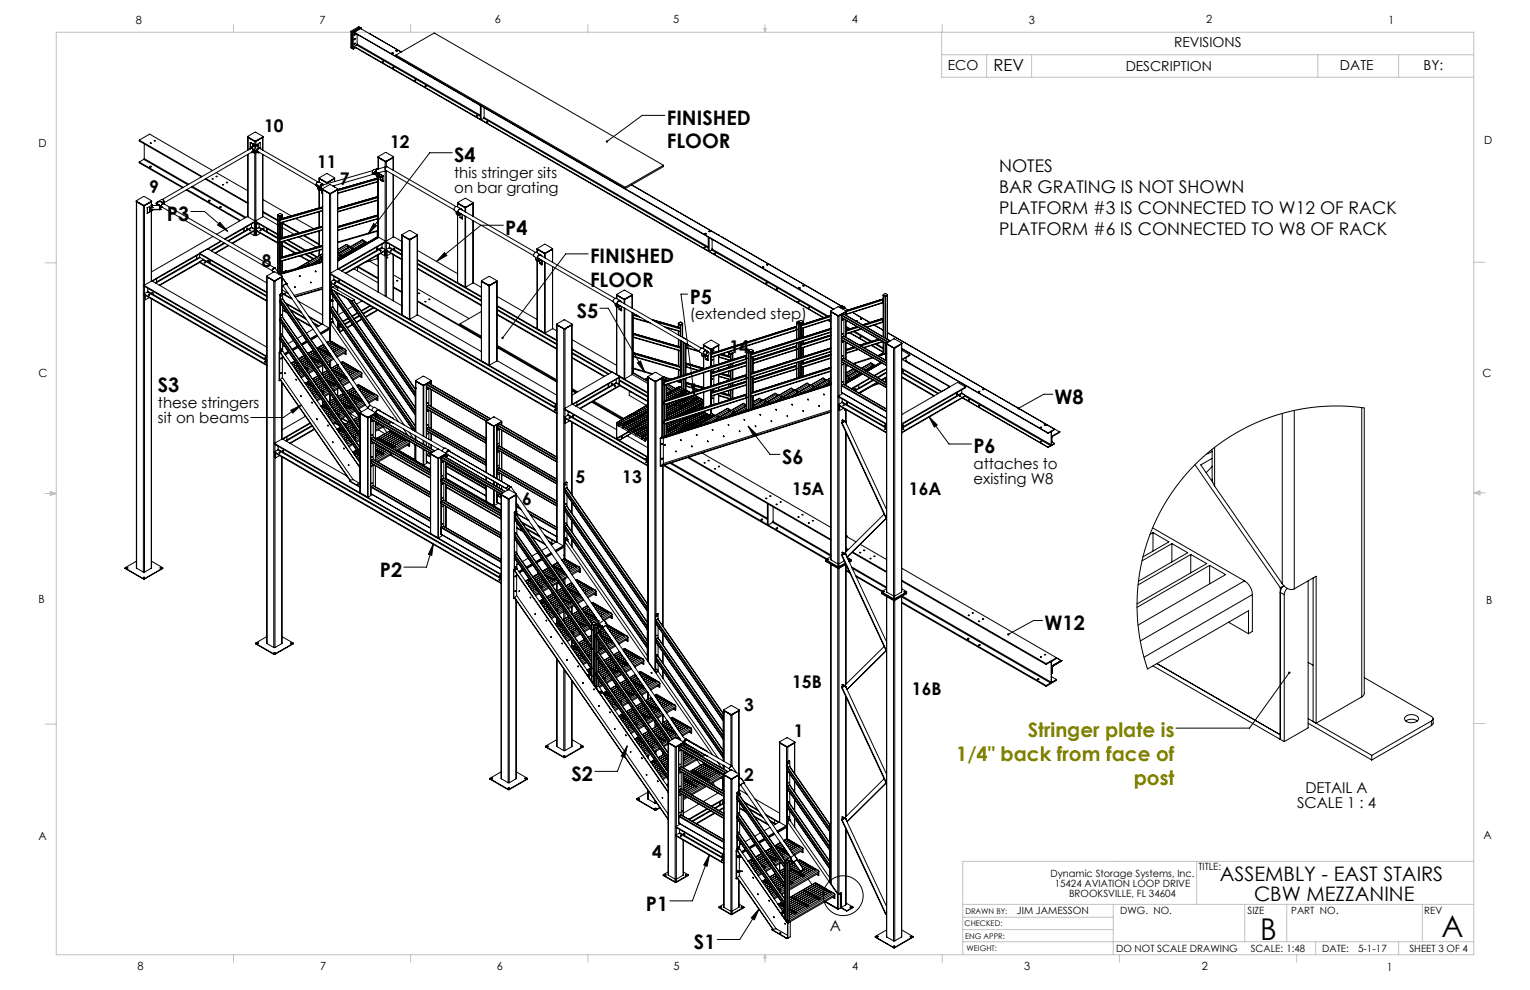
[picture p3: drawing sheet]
<svg xmlns="http://www.w3.org/2000/svg" width="432mm" height="279mm" viewBox="0 0 432 279" stroke-linecap="round" stroke-linejoin="round" font-family="sans-serif">
<defs><g id="words">
<g font-size="8.5">
<text x="355.7" y="265.2">B</text>
<text x="406.8" y="264.4">A</text>
</g>
<g font-size="5.6">
<text x="188.2" y="35.2">FINISHED</text>
<text x="188.2" y="41.8">FLOOR</text>
<text x="128.2" y="45.8">S4</text>
<text x="47.1" y="62.4">P3</text>
<text x="142.6" y="66.2">P4</text>
<text x="166.5" y="74.3">FINISHED</text>
<text x="166.5" y="81">FLOOR</text>
<text x="162.8" y="89.7">S5</text>
<text x="194.7" y="85.7">P5</text>
<text x="44.6" y="110.8">S3</text>
<text x="297.6" y="114">W8</text>
<text x="220.7" y="130.9">S6</text>
<text x="274.7" y="128">P6</text>
<text x="107.2" y="162.7">P2</text>
<text x="294.8" y="177.8">W12</text>
<text x="161.3" y="220.4">S2</text>
<text x="344.2" y="248.5">ASSEMBLY - EAST STAIRS</text>
<text x="182.3" y="257">P1</text>
<text x="353.9" y="254.2">CBW MEZZANINE</text>
<text x="195.8" y="267.9">S1</text>
</g>
<g font-size="5.6" fill="#808000">
<text x="290.1" y="208.1">Stringer plate is</text>
<text x="269.9" y="214.8">1/4&quot; back from face of</text>
<text x="320" y="221.4">post</text>
</g>
<g font-size="4.9">
<text x="74.5" y="37.4">10</text>
<text x="110.1" y="41.8">12</text>
<text x="89.5" y="47.4">11</text>
<text x="95.9" y="52.2">7</text>
<text x="282" y="48.4">NOTES</text>
<text x="42.1" y="54.5">9</text>
<text x="282" y="54.3">BAR GRATING IS NOT SHOWN</text>
<text x="282" y="60.3">PLATFORM #3 IS CONNECTED TO W12 OF RACK</text>
<text x="282" y="66.2">PLATFORM #6 IS CONNECTED TO W8 OF RACK</text>
<text x="73.8" y="75.5">8</text>
<text x="205.9" y="99.7">14</text>
<text x="162.4" y="136.4">5</text>
<text x="175.6" y="136.4">13</text>
<text x="147.3" y="142.6">6</text>
<text x="223.5" y="139.7">15A</text>
<text x="256.5" y="139.7">16A</text>
<text x="223.5" y="194.3">15B</text>
<text x="257.4" y="196">16B</text>
<text x="210" y="200.7">3</text>
<text x="224" y="207.9">1</text>
<text x="210" y="220.4">2</text>
<text x="184" y="242.1">4</text>
</g>
<text font-size="4.7" x="280.4" y="20.1">REV</text>
<g font-size="4.2">
<text x="128.2" y="50.3">this stringer sits</text>
<text x="128.2" y="54.5">on bar grating</text>
<text x="194.7" y="90.1">(extended step)</text>
<text x="44.6" y="115.2">these stringers</text>
<text x="44.6" y="119.4">sit on beams</text>
<text x="274.7" y="132.5">attaches to</text>
<text x="274.7" y="136.6">existing W8</text>
<text x="366.1" y="227.9">SCALE 1 : 4</text>
<text x="368.4" y="223.7">DETAIL A</text>
<text x="234.2" y="262.9">A</text>
</g>
<g font-size="3.9">
<text x="331.4" y="13.3">REVISIONS</text>
<text x="267.5" y="19.7">ECO</text>
<text x="317.7" y="20">DESCRIPTION</text>
<text x="378.2" y="19.9">DATE</text>
<text x="401.8" y="19.9">BY:</text>
</g>
<text font-size="3.4" x="377" y="257.9">.</text>
<g font-size="3.2">
<text x="38.3" y="6.7">8</text>
<text x="90.2" y="6.7">7</text>
<text x="139.7" y="6.5">6</text>
<text x="190" y="6.5">5</text>
<text x="240.4" y="6.5">4</text>
<text x="290.4" y="6.7">3</text>
<text x="340.4" y="6.5">2</text>
<text x="391.9" y="6.7">1</text>
<text x="10.9" y="41.6">D</text>
<text x="418.9" y="40.7">D</text>
<text x="10.9" y="106.3">C</text>
<text x="418.4" y="106.4">C</text>
<text x="10.8" y="170.2">B</text>
<text x="419.4" y="170.6">B</text>
<text x="10.8" y="237.2">A</text>
<text x="418.6" y="236.8">A</text>
<text x="38.8" y="273.8">8</text>
<text x="90.4" y="273.8">7</text>
<text x="140.2" y="273.8">6</text>
<text x="190.1" y="273.9">5</text>
<text x="240.5" y="273.8">4</text>
<text x="289" y="273.9">3</text>
<text x="339.1" y="273.8">2</text>
<text x="391.4" y="274.1">1</text>
</g>
<g font-size="2.8">
<text x="338.2" y="245.6">TITLE:</text>
<text x="296.4" y="247.4">Dynamic Storage Systems, Inc.</text>
<text x="297.7" y="250.2">15424 AVIATION LOOP DRIVE</text>
<text x="287" y="257.9">JIM JAMESSON</text>
<text x="301.7" y="253">BROOKSVILLE, FL 34604</text>
<text x="316.2" y="257.9">DWG. NO.</text>
<text x="352.1" y="258">SIZE</text>
<text x="364.4" y="258">PART NO</text>
<text x="402" y="258">REV</text>
<text x="315" y="268.7">DO NOT SCALE DRAWING</text>
<text x="353" y="268.7">SCALE: 1:48</text>
<text x="373.2" y="268.7">DATE:</text>
<text x="383.3" y="268.7">5-1-17</text>
<text x="397.8" y="268.7">SHEET 3 OF 4</text>
</g>
<g font-size="2.2">
<text x="272.4" y="257.8">DRAWN BY:</text>
<text x="272.2" y="261.4">CHECKED:</text>
<text x="272.4" y="264.9">ENG APPR:</text>
<text x="272.8" y="268.4">WEIGHT:</text>
</g>
</g></defs>
<g fill="none" stroke="#c0c0c0" stroke-width=".28">
<path d="M15.9 9.1h400v260.4h-400zM65.9 6.9v2.2M115.9 6.9v2.2M165.9 6.9v2.2M215.6 8h.6l-.3 1.1zM215.7 8l.2 1.1M215.9 6.9v2.2M216 8l-.1 1.1M265.7 9.1v12.7h150.2M265.7 15.5h150.2M265.9 6.9v2.2M278.4 15.5v6.3"/>
<path d="M291.1 15.5v6.3M371.9 15.5v6.3M394.7 15.5v6.3M12.7 74.2h3.2M415.9 74h3.2M12.7 139.3h3.2M14.2 139.1l1.7 .2M14.2 138.7l1.7 .6-1.7 .5zM15.9 139.3l-1.7 .3M415.9 139.1h3.2M415.9 139.1l1.8-.6v1.2zM415.9 139.1l1.8 .2"/>
<path d="M417.7 138.9l-1.8 .2M12.7 204.4h3.2M415.9 204.2h3.2M271.7 255.2h144.2M271.7 258.9h42.5M314.2 255.2v14.3M337.7 243.1v12.1M351.3 255.2v10.6M363.1 255.2v10.6M401.4 255.2v10.6M415.9 243.1h-144.2v26.4M65.9 269.5v2.1"/>
<path d="M115.9 269.5v2.1M165.9 269.5v2.1M215.9 269.5v2.1M215.9 269.5l.3 .8h-.6zM265.9 269.5v2.1M271.7 265.8h144.2M271.7 262.4h42.5M315.9 269.5v2.1M365.9 269.5v2.1M371.3 265.8v3.7M394.7 265.8v3.7"/>
</g>
<g fill="none" stroke="#000" stroke-width=".28">
<path d="M99 8.8v4.7l.4 .2M99 8.8l.4 .2M99.4 9v4.7M99.4 9l.3 .2M99.4 13.7l.3 .2M99.7 9.2v4.7M99.9 9.1l135.3 78.2M99.9 13.1l132.5 76.6M99.9 9.1l135.4 78.1M99.9 13.1l132.7 76.5M99.9 9.1l1.8-1.1 11.6 6.7M100 9.6h.3l-.2 .3z"/>
<path d="M100 12.2h.3l-.2 .4zM100.4 13.5l-.7 .4M100.6 12.7l-.7 .4M100.6 12.7l35 20.1M100.8 12.5l-.2 .2M100.8 9.7v2.8M100.8 12.5l34.8 20M101.6 7.7l-2.2 1.3M101.6 7.7l-.3-.2-2.3 1.3M101.6 7.7l.4 .2M102 7.9l-2.3 1.3M102 7.9v.3"/>
<path d="M104.5 9.6h-.1M107.9 17.5h.3M110.6 14.9l.3 .1zM110.8 19.2h.3M110.9 15h-.3M110.9 15h.1M111.7 14.4h.3M111.8 15.5l10.8-6.2 64.6 37.3M111.8 15.5l64.6 37.3M111.8 15.5v.4M112 14.4h.1M39.3 39.5v.3l17.6 10.1"/>
<path d="M39.3 39.5l2.9-1.6 17.8 10.2M39.3 39.5l17.7 10.3M43.5 39.7l.4 .1-.2 .1zM69.9 38.6v.2l2 1.1M69.9 38.6l2.1-1.3 2.2 1.3M69.9 38.6v3.8M69.9 38.6l2 1.2M71.9 39.9l-1.9-1.1v3.5M71.9 39.8h.3M71.9 39.9h.3M71.9 39.8v1.1M72.2 39.8l-.1 1.1"/>
<path d="M72.2 39.9l1.9-1.1v3.5M74.2 38.6v3.8M74.2 38.6l-2 1.2M74.2 38.6v.2l-2 1.1M117 22.7h.3M119.9 24.3l.4 .1zM119.9 24.4h.3M134.4 32.6l.3 .1zM134.4 32.8h.3M135.6 29.8l.2 .1v3.9l-.2-.1zM136.5 33.4l-.7 .4M136.5 33.4l63.4 36.6"/>
<path d="M136.6 30.4v2.7l-.1 .3M136.6 33.2l63.3 36.5M137.3 34.5h.3M187.6 32.6h-6.3l-10 7.3M38.5 56.7l.1 103.7M38.5 56.8l2 1.3M38.5 56.7l2-1.2 2.3 1.2M38.5 56.7l2 1.2M39.3 45.7v.3l12.2 7M39.3 45.7l12.4 7.2M40.5 57.9h.2M40.5 58.1h.2"/>
<path d="M40.5 57.9v.2M40.6 45l-1.3 .7M40.6 45l12.4 7.1M40.7 44.8l-.1 .2M40.7 40.6v4.2M40.7 44.8l12.6 7.2M40.7 57.9l.1 22.6M41.5 58.6h.1M41.6 58.6v1.6M42.2 59.1h.1M42.2 58.6l.1-.1v.2M42.2 59.1h2.9"/>
<path d="M42.3 58.6v.1M42.3 59.3l-.1 .1M42.3 47.1h.3M42.7 59.5v19.8M42.8 56.7l-2.1 1.2M42.8 59.5v19.8M42.8 56.8l-2.1 1.3M42.8 56.7v1.2M42.8 57.8v.1M42.8 57.8h.1M42.8 57.9h-.1v-1l-1.9 1.1M42.8 57.9h.1"/>
<path d="M42.9 57.7v.2M42.9 57.9v.7M42.9 59.4h.1M42.9 57.9l-1.3 .7M42.9 59.4l-1.3 .8M42.9 57.7l-.1 .1M42.9 58.6h.1M42.9 59.2v.2M42.9 58.5l-.7 .7M42.9 58h1.9M44.1 57.3h.1M44.1 57.3l.1 .3"/>
<path d="M44.2 57.6l1.2 .7M44.2 57.5v.1M44.2 57.5l1.2 .7M44.2 57.3l.1 .2M44.3 57.1l-.2 .2 .1 .2M44.3 57.7l.2 .1M44.3 57.5l1.2 .6M44.5 57.8l-.2-.2 .2 .2M44.5 56.9l-.3 .4M44.5 56.9l1.4-.6 .4 .6-.1 .5M44.5 57.8l1.1 .7M44.9 56.9l-.6 .6"/>
<path d="M44.9 56.9l1.3 .5M44.9 56.9h.3a.65 .65 0 0 1 .8 .4M44.9 56.9h-.4M45.1 59.2h.1M45.1 58.2v1M45.2 59.1h-.1M45.2 58.6h.1M45.2 59.1h.1M45.2 58.2v.9M45.3 59.1l-.2 .1M45.3 58.3v.8M45.4 58.3l.4 .2"/>
<path d="M45.4 58.2v.1M45.5 58.1l-.1 .1M45.5 58.2h.1M45.5 58.2l.2 .2M45.5 58.1v.1M45.6 58.5h.1M45.6 58.4l31.3 18M45.7 57.7l.5-.2h-.3l-.4 .6zM45.7 57.1l.5 .3M46.1 57.5l31.5 18.1M46.2 57.4h.1M46.3 57.6a.52 .52 0 0 0-.6-.1 .52 .52 0 0 0-.2 .6"/>
<path d="M52.6 53.6l15.1 8.7M52.8 53.5l15.1 8.7M53.9 59.7h3.8l6.5 5.6M54 52.8l15.1 8.7M54.3 52.6l15.1 8.7M57.9 50.5l12 6.9M58.1 50.4l11.8 6.8M58.8 56.6l.4-.1 .1 .2-.2 .1zM58.9 56.7h.3M59.8 50.4l.4 .1zM61 48.7l8.9 5.1M62.1 58.5h.2"/>
<path d="M62.8 52.1l.3 .1zM69.9 43.6v17.6M70 43.6v17.6M70.6 41.9a.56 .56 0 0 1 .8 .2 .56 .56 0 0 1-.2 .8M70.6 41.9h.1M70.6 41.9v.1M70.6 40.2h.1M70.6 40.2l.1 1.6M70.7 40.2l1.2 .8M70.7 40.2l1.3 .7M70.8 41.8l.3 .1 .3 .4-.1 .5 .1-.5-.3-.4zM70.9 41.8l-25.1 14.5"/>
<path d="M71.1 43l1.9 .1M71.1 41.3h.1M71.1 43h.1M71.1 41.3v.3M71.1 42.9v.1M71.1 43h1.9M71.1 41.3l.3 .1M71.3 40.9l.1 .2zM71.3 40.9l.1 .2M71.4 42.7l-25.1 14.5M71.8 42.6h.5M71.9 41.1h.3"/>
<path d="M71.9 42.5h.3M71.9 41.1l.1 .1M71.9 41.1l-1.1 .7M71.9 42.5l-.5 .3M71.9 43.1v19.2M71.9 41h.3M71.9 41v.1M72 40.9h.1M72 40.9l-.1 .1M72 41.2l.2 1.3M72 41.2l-.1 1.3M72.1 40.9l.1 .1"/>
<path d="M72.2 41v.1M72.2 41.1l-.2 .1M72.2 42.5l.5 .3M72.2 41.1l1.1 .7M72.2 43.1v19.2M72.7 41.4l.3-.1v.3M72.7 42.8h.1M72.7 41l.1-.1zM72.7 42.7l16.4 9.5M72.8 40.9l-.1 .2M72.8 42l.5-.2-.3 .1-.3 .4 .1 .5-.2-.4zM73 43.1h.1"/>
<path d="M73 43v.1M73 42.9v.1M73.2 41.8l16.5 9.5M73.4 40.2h.1M73.4 41.8h.1M73.4 40.2l-1.2 .8M73.4 40.2v1.6M73.5 42a.54 .54 0 0 0-.8 .1 .54 .54 0 0 0 .2 .8M74.1 43.6v17.6M74.2 43.6v17.6M74.2 56.3l8 4.7M74.2 59.7l4.2 2.4"/>
<path d="M74.2 59.9l4.2 2.4M89.1 52.2h.1M89.1 52.2l1 .6M89.1 52.2l1 .8M89.1 52.2l1.1 .6M89.1 52.1v.1M89.1 52.1l1.1 .7M89.2 52.1l.2-.5 .6-.3 1.2 .9a.55 .55 0 0 0-.7-.2 .55 .55 0 0 0-.2 .7M89.2 52.1h.1M89.2 52.1h-.1M89.2 52.1l1.1 .6M89.2 52.4l1.2 .7"/>
<path d="M89.7 52.8l.2 .7a.28 .28 0 0 0 .2 .3 .28 .28 0 0 0 .3-.2M90.1 53.4h.1M90.1 50.2v1.2M90.1 53.7v5M90.1 59.8v4.3M90.1 50.4h.1M90.1 50.4l2.1 1.2 2.2-1.2M90.1 50.4v1M90.1 53.8v4.9M90.1 50.3l2.1-1.3 2.2 1.3M90.1 50.3l2 1.2M90.1 50.3v.1"/>
<path d="M90.1 52.8v.2M90.2 52.8h.1M90.2 52.9h.1M90.3 52.9l.4 .3M90.3 52.9l-.2 .1M90.3 52.7l-.1 .1M90.3 52.9h.1M90.4 53.1h.1M90.4 53.2v.4M90.5 53l.4 .3M90.5 53.7l.2 .1M90.6 53.7l-.3 .1"/>
<path d="M90.6 53.2h.1M90.6 53.7l.2 .1M90.6 53.4v.3M90.6 53.7h.1M90.6 53.1v.6M90.6 53.4l-.2 .2M90.7 53.8h.1M90.7 53.7h.1M90.7 53.2h-.1M90.7 53.7h-.1M90.7 53.2v.5M90.8 53.8h.1"/>
<path d="M90.8 53.7v.1M90.8 53.7v.7l.2 .2M91 53.3l2.1 1.4M91 52.1l.2 .1M91 53.4l2.1-1.3 2.2 1.3M91 53.4v38.1M91 58.4l-11.4 3.3M91 59.5l-11.9 3.5M91 53.4l2.1 1.2M91 53.6l-.2 .1M91 53.6l-.2 .2M91 58.5l-11.9 3.5"/>
<path d="M91 58.7l-12 3.5M91 59.4l-12 3.5M91.1 52.2l-.4 .4 .3 .7M91.1 52.1h-.3l-.3 .3-.2 .4 .2 .2M92.1 51.5h.3M92.1 51.5l.1 .4M92.4 51.5v.4M93.1 54.6h.2M93.1 54.6v.1M93.3 54.6v22.5M94.4 52.4v.4M94.4 50.3l-2 1.2"/>
<path d="M94.4 50.3v.1M94.4 50.2v1.1M95.2 53.6l-1.9 1M95.3 53.4l-2 1.2M95.3 53.4l-.1 22.6M95.3 53.3v22.7M105.1 48.8h.1M105.2 48.7l-.1 .1M105.2 48.2l-14.1 4M105.2 48.9l.4 .3h.3M105.5 49.1l-11.6 3.4M105.9 49.2h.1"/>
<path d="M106 48.5l.1 .2M106 48.5l-.9 .3M106 48.5h.1M106 48.5l-.8 .2M106 49.2l.3 .5a.31 .31 0 0 0 .4 .4 .31 .31 0 0 0 .1-.5M106 49.2h.1M106.1 48.7a.5 .5 0 0 0 .9 0M106.1 48.7h.1M106.1 48.7l-1 .3v-.2M106.3 47.8a.54 .54 0 0 0-.2 .7 .54 .54 0 0 0 .7 .3M106.3 47.8a.54 .54 0 0 0-.2 .7 .54 .54 0 0 0 .6 .3M106.3 47.8l2.7-.8v-1.4l1.9-1.1v3.5"/>
<path d="M106.4 47.8h-.1M106.5 47.8h-.2M106.5 50.3l-11.2 3.1-2.2 1.3M106.5 49h.1M106.6 49.7h.1M106.5 55.5l-11.2 3.2M106.5 56.6l-11.2 3.2M106.5 51.4l-11.2 3.2M106.5 50.1v14.8M106.5 49l-.6 .2M106.5 55.6l-11.2 3.3M106.5 55.8l-11.2 3.3"/>
<path d="M106.5 56.4l-11.2 3.3M106.5 50.4l-11.2 3.2M106.5 50.6l-11.2 3.2M106.5 51.2l-11.2 3.3M106.6 49h.1M106.6 49v.1M106.6 49l-.6 .2M106.6 49.1l.2 .5M106.6 48.8l2.4-.6v19.8M106.6 50.1v14.8M106.7 44.4l2.1 1.2M106.7 44.3v3.4"/>
<path d="M106.7 49h.1M106.7 47.7l-1.3 .2-.3 .4 .1 .4M106.7 47.7a.54 .54 0 0 0-.6 .1 .54 .54 0 0 0-.1 .7M106.7 49h-.2M106.7 50.1v16.8M106.8 44.3l2-1.3 2.2 1.3M106.8 44.3v3.4M106.8 44.3l2 1.2M106.8 48.9h.1M106.8 48.9l-.2 .2M106.8 48.9v.1M106.8 44.5l1.9 1.1v1.5"/>
<path d="M106.8 48.9l.2 .6M106.9 49.1l.1 .1M106.9 49.2h.1M107 50l.1 .1M107 49.2l.1 .3M107 49.2l.2 .3M107 50l-.2 .1v16.8M107 49.5v.5M107 49.5l.1 .5M107 49.5l-.2 .1M107.1 50l.1 .1M107.1 50h.1"/>
<path d="M107.1 49.5v.5M107.1 50.1h.1M107.2 50h.1M107.2 49.5v.6M107.2 49.5h-.1M107.2 50h-.1M107.2 50.1h.1M107.2 49.2l.8 .4M107.2 49.2l.7 .4M107.2 49.2l-.1 .1M107.3 50v.8l.7 .3M107.6 49.9l.1 .1z"/>
<path d="M107.6 50.7l.1 .1zM107.6 49.8l.1 .2zM107.6 50.6l.1 .2M107.9 49.6h.2M107.9 49.6l.1 .1M107.9 49.6h.1M107.9 49.6l-.7 .4M107.9 49.6l-.7 .5M108 49.7h.1M108 49.7v1.4M108.1 51.1h.1M108 51.1l-.1 .1"/>
<path d="M108.1 49.6l-.1 .1M108.1 49.6v1.5M108.1 51.1h-.1M108.7 48.2v19.8M108.8 45.5h.2M108.8 45.6h.2M108.8 45.5v.1M108.9 47.1h.4M108.9 47.1l-.2 .3 .2 .7 19.2 11.1M109 45.5v.1M109.3 47.1l19.4 11.2M110.9 49.2v17.7"/>
<path d="M111 44.3v3.8M111 49.3v17.6M111 44.3l-2 1.2M111.1 44.3l-2.1 1.3M127.6 43.1h-6.3l-17.4 22.9M128.7 59.7v.6a.36 .36 0 0 0 .2 .4 .36 .36 0 0 0 .5-.2M129.2 57.3h.1M129.2 57.4h.1M129.2 57.2v1.2M129.2 57.4l2 1.2M129.2 57.3l2.1-1.3 2.2 1.3M129.2 57.3l2 1.2"/>
<path d="M129.2 57.3v.1M129.4 59.9l21.2 12.2M129.9 59l21.2 12.2M130 59l-.4 .1-.3 .4 .2 .4M130 58.9l-1.1-.7-.3 .1-.4 .4v.7l1.2 .7M130.1 59l.2 .1M130.2 59.1a.64 .64 0 0 0-.8 0 .64 .64 0 0 0-.2 .8l.4 .2M130.2 59.1h.1M130.3 59.2h.1M130.3 59.1v.1M130.3 59.1h-.1M131.2 58.5h.2"/>
<path d="M131.2 58.6h.2M131.2 58.5v.1M131.2 58.6v1.2M131.4 58.6v1.3M131.4 58.5v.1M133.5 57.3l-2.1 1.2M133.5 57.3v.1M133.5 57.4l-2.1 1.2M133.5 57.4h.1M133.5 57.2v3.9M178.2 52.2l59.4 34.3M178.3 52.2l24.5 14.2"/>
<path d="M187.2 46.6v.4l-10.8 6.2v-.4M187.2 46.6l-10.8 6.2M41.5 60.1l.1 .1M42.8 79.2l.1 .1M42.9 79.3l-2.3 1.2M42.9 79.3l32.4 18.7M43 79.3l13.3-7.6 19 10.9M44.2 78.7v.9M44.2 79.6l-.4 .2M55.5 72.2v.8M55.5 73h.1M55.5 73l-11.3 6.6"/>
<path d="M55.6 72.1v.9M56.3 71.5v1.1M56.3 73.9v.2M56.3 71.5l19 10.9M56.3 71.5l2.3-1.3 16.7 9.6M56.3 74.1l19 10.9M56.3 73.9l19 10.9M56.3 72.6l2.9 1.6M56.3 72.6l-.7 .4M56.3 74.1l-11.2 6.4M56.5 72.7l-12.5 7.2M57.3 73.3l-1 .6"/>
<path d="M57.3 73.3l-12.4 7.2M57.3 73.3l18 10.4M57.4 73.2l-.1 .1M57.7 74.2h.2M58.5 73.5l.2 .3zM58.6 73.5l.2 .2zM59.2 73.3v.9M59.2 74.2l16.1 9.3M59.3 73.4l-.1 .8M60.1 66.7l-17.3 10M62.1 62.7l2.1 2.6-2.8-1.8zM62.3 68l-19.4 11.3"/>
<path d="M62.5 68.1l-3.8 2.2M63.2 68.5l-3.7 2.2M63.5 68.7l-3.8 2.1M64.4 69.2l-3.7 2.2M64.6 69.3l-3.8 2.2M68.8 64.5l.1 .9M68.8 65.3l-4.5 2.6M68.9 64.5v.9M69.8 64.4l-.2 .3zM70.4 65l.4 .1zM70.5 65.1h.2M70.6 65.8l1.1 .7"/>
<path d="M71 64.1l-2.1 1.3M71 63.2v.9M71 64.1l.8 .5M71 64.1l.1 .1M71.1 64.2l.9 .6M71.1 64.2l-6.6 3.9M71.7 65.2h.1M71.7 65.2v1.3M71.8 62.8v1.8M71.8 66.4l.1 .1M71.8 65.1v1.3M71.8 66.4l-.1 .1"/>
<path d="M71.9 66.5h.3M71.9 62.7v2M71.9 65.1v1.4M71.9 64.5l-.1 .1M72 62.6l6.4 3.7M72 62.4v.2M72 64.8v.2M72 62.4l6.4 3.7M72 64.8l6.4 3.7M72 65l6.4 3.7M72 62.4l-2.2-1.3-8.7 5M72 62.6l-8.5 4.9"/>
<path d="M72 64.8l-6.5 3.8M72 65l-6.4 3.7M72.2 62.7v2M72.2 65.1v1.4M72.2 64.5l.1 .1M72.3 66.4l-.1 .1M72.3 65.1v1.3M72.3 66.4l.1 .1M72.3 63.4v1.2M72.4 65.2h.1M72.4 65.2v1.3M72.8 63l-.5 .4"/>
<path d="M72.9 63.1l-.6 .3M73 64.2l-1 .6M73 64.2l5.4 3.2M73.1 64.1l-.1 .1M73.1 64.1l2.1 1.3M73.1 63.2v.9M73.1 64.1l-.8 .5M73.4 64.9l.3 .2h-.3zM73.4 65.1h.2M73.5 65.8l-1.1 .7M74.3 64.4l.2 .3zM75.2 78l.1 .1"/>
<path d="M75.2 64.5v.9M75.3 78.1l.1 103.5M75.3 78l2.1-1.3 2.2 1.2-2.1 1.3M75.3 78l.1 103.6M75.3 78l2 1.2M75.3 78.1l2 1.2M75.3 65.3l3.1 1.8M75.4 78.2l1.9 1.1v103.4M75.4 64.5v.8M75.4 65.3l-.2 .1M76.9 76.4l.3 .4M77.3 79.2h.2"/>
<path d="M77.3 79.3h.2M77.3 79.2v.1M77.4 75.7l-.5 .7M77.5 79.2v.1M77.6 75.6l-.2 .1M77.6 75.6l1.3 1.9M78.4 60.7l.5 .4 .7-.4M78.4 60.6v16.2M78.4 63.5l-4.1-2.4-10.9 6.3M78.5 60.6l.4-.3 .7 .3M78.5 60.6v16.2M78.5 60.6l.4 .3"/>
<path d="M78.9 60.9h.2M78.9 60.9v16.3M79 62.9l.1 .1M79 62.2v.7M79 67.6v.7M79 73.1v.6M79.1 77l-.2 .2M79.1 72.8l-.1 .3M79.1 62l-.1 .2M79.1 67.4l-.1 .2M79.1 60.9v1.1M79.1 62.9v4.5"/>
<path d="M79.1 68.4v4.4M79.1 73.8v3.2M79.6 72.6h.1M79.6 61.7h.1M79.6 67.1h.1M79.6 79l.4-.2zM79.6 78.5l.2 .3M79.6 60.6l-.5 .3M79.6 76.8l-.5 .2M79.6 72.6l-.5 .2M79.6 61.7l-.5 .3M79.6 67.1l-.5 .3"/>
<path d="M79.6 76.8h.1M79.6 78.1l-2.1 1.2M79.6 60.6v1.1M79.6 62.8v4.3M79.6 68.2v4.4M79.6 73.7v3.1M79.6 78v4.8M79.6 69.2l3.9 2.2M79.6 63l4.7 2.8M79.6 62.8l5 2.9M79.6 67l.2 .1M79.6 66.8l.4 .2"/>
<path d="M79.6 64.2l3.4 1.9M79.6 69.4l3.7 2.1M79.8 68.2l5 2.9M80 78.8l.9 1.2M80 76.8l-1.3 .4h.2M80 76.8l.1 .2M80.1 76.7l.2-.1zM80.1 68.1l5 2.9M80.3 76.7l-.3 .1M80.3 76.7v.2M80.3 76.9l-.2 .1M80.7 76.5l-.4 .2"/>
<path d="M80.7 76.5l.1 .1M80.7 76.4v.1M80.7 76.4l-1.1 .4M80.8 76.4v.2M80.8 76.6l-.5 .3M80.8 76.6h.1M81.1 67.8l5 2.9M81.3 67.8l5 2.8M83.5 61.7l5 2.9M84.3 66.9l5 2.9M84.5 77.8l.1 .3zM84.6 77.8l.1 .2z"/>
<path d="M84.6 72.2l2.6 1.6M84.8 72.2l2.6 1.5M85.6 66.5l4.5 2.6M85.9 66.4l4.2 2.5M86.1 71.8l2.2 1.3M86.4 71.7l2.2 1.3M87 74.5l-1 .6M87 74.5l.3 .2M87 74.5v.3M87.3 71.4l2 1.2M87.6 71.4l1.9 1.1M87.6 79.6l.2 .3z"/>
<path d="M87.7 79.7l.1 .1M89 76.5l.1 .3zM89.1 76.5v.2zM89.8 65.3l.3 .2M90.1 65.2v4.4M90.1 70.7v1.4M90.1 65.2v4.3M90.3 72.6l-3.2 1.8 .4 .2M90.3 72.6l.5 .2-3 1.7M90.3 72.6v.5M90.9 72.8l-2.8 1.7M90.9 72.8v.1"/>
<path d="M90.9 72.8v.2M91 72.8h.1M91 70.4l-12 3.3M91 64.9l-12 3.4M91 72.9l-2.6 1.5M91 71.6l-7.1 4.1M91 69.3l-11.4 3.3M91 63.9l-11.4 3.2M91 73.4l-.5 .4M91 72.2l-.5 .3 .5 .2M91 73.8l-12.2 3.5 1.3-.3M91 73.6l-10.2 3"/>
<path d="M91 73.9l-12.1 3.5M91 74l-12.1 3.5M91 73l-2.2 1.3M91 71.7l-6.7 3.9M91 69.4l-11.9 3.4M91 69.6l-12 3.5M91 70.2l-12 3.5M91 64l-11.9 3.4M91 64.2l-12 3.4M91 64.8l-12 3.5M93.2 77.2v.2l63.8 36.9M93.2 79.6v.2l63.8 36.9"/>
<path d="M93.2 77.2l63.8 36.9M93.2 79.6l63.8 36.9M93.3 77.5v2M93.3 79.9v1.4M93.4 79.9l.1 1.4M93.5 80h.1M93.5 80v1.3M94.1 79l-.9 .6M94.1 79l63 36.4M94.2 78.8l-.1 .2M94.2 78v.8M94.2 78.8l62.9 36.3"/>
<path d="M94.5 79.9h.2M95.3 75.8l.1 .1M95.4 71.6h-.1M95.4 71.6h.1M95.4 75.9l18 10.4M95.4 75.9l-2.2 1.3M95.6 79.2l.1 .2M95.6 79.2h.1M96 71.9v.5M96 71.9l-.7 .4M96 71.9l.4 .2-1.1 .7M96.1 71.8l3.2-1.8 .5 .2-3.2 1.9z"/>
<path d="M96.5 72.2v.4M96.5 72.2l-1.2 .7M96.5 72.2l.4 .2M97.9 69l-2.6 1.4M97.9 69l1 .6M97.9 69l-2.6 1.5M98.2 69.3l-2.9 1.7M98.2 69.3l.4 .3-3.3 1.8M98.2 69.3v.5M98.7 69.6l-3.1 1.9M98.7 69.6l.1 .1M98.7 69.6v.1"/>
<path d="M99.3 70v.5M99.4 69.9l3.3-1.9 .4 .3-3.2 1.9zM99.9 70.3v.4M99.9 70.3l-3.3 1.8 .4 .2M99.9 70.3l.3 .2M99.9 75.9l6.8 3.9M100.9 75.3l5.8 3.4M100.9 75.3v1.1M101.1 75.2l5.6 3.3M102.4 67.7l-7.1 4M102.4 67.7l1.3 .8M102.4 67.7l-7.1 4.1"/>
<path d="M102.7 68v.5M103.2 68.3l-3.2 1.9 .3 .2M103.2 68.3l.4 .2M103.2 68.3v.5M104.3 73.7l2.4 1.4M105.4 63.1l.9 .6-2.4 2.3zM106.4 70.1h.2l-.1 .3zM106.5 70.1h-.1M106.5 70.1h.1M106.5 70.1l-.2 .2M106.5 73l.1 .2M106.5 66.9h.1"/>
<path d="M106.5 66.9l-11.2 6.4M106.5 65.3v1.6M106.5 72.1v.9M106.5 65.3h.1M106.5 73l.1 .1M106.5 65.3l-11.2 3.2M106.5 73l-3.3 1M106.5 64.9l.1 .1M106.5 60.7l-11.2 3.3M106.5 61.8l-11.2 3.3M106.5 64.9h.1M106.5 60.9l-11.2 3.2"/>
<path d="M106.5 61l-11.2 3.3M106.5 61.7l-11.2 3.2M106.6 66.9l.2 .1M106.6 66.9l-11.3 6.5M106.6 64.9l.1 .1M106.6 65.1v.2M106.6 73.1l.1 .1M106.6 65.1l-.1 .2M106.6 65.3v1.5M106.6 72v1.1M106.6 66.8v.1M106.6 66.8l2.3 1.3"/>
<path d="M106.7 65l-11.4 3.3M106.7 71.9v10.5M106.7 65l-.1 .1M106.8 71.9v10.6M106.8 67l-11.5 6.6M106.8 67l-11.5 6.7M107.3 70.6l.3 .1-.3 .1zM107.4 70.8h.1M107.4 71.5l1.1 .7M107.8 69.8l.1 .2M107.8 68.9v.9M107.8 69.8l-11.5 6.6"/>
<path d="M107.9 70l1 .5M107.9 70l-11.4 6.5M108.5 70.9h.1M108.5 70.9v1.3M108.7 72.1l-.2 .1M108.7 68.4v2M108.7 70.8v12.8M108.9 68.1l4.5 2.6M108.9 68.3l4.5 2.6M108.9 68.1v.2M108.9 70.5v.2M108.9 68.1l2.2-1.3 2.3 1.4"/>
<path d="M108.9 70.5l4.5 2.6M108.9 70.7l4.5 2.6M108.9 68.3l-13.3 7.7M108.9 68.1l-13.5 7.8M108.9 70.5l-11.4 6.6M108.9 70.7l-11.3 6.5M109 68.4v2M109 70.8v12.9M109.1 70.8l.1 1.4M109.2 68.5v.2l.2-.1M109.2 70.9h.1M109.2 70.9v1.3"/>
<path d="M109.3 72.6h.1l-.1 .3zM109.3 72.6l-.1 .1M109.8 70l-.9 .5M109.8 70l3.6 2M109.9 69.8l-.1 .2M109.9 68.9v.9M109.9 69.8l3.5 2M110.3 70.8h.1M110.3 71.5l-1.1 .7M110.9 71.9v13M111 79.8l.2 .1-.2 .1M111 71.9v13"/>
<path d="M111 77.6l2.4 1.4M111.3 70.1l.1 .2M111.3 70.1h.1M113.4 66.4l.1 .1M113.4 66.3v22.6l.1-22.5M113.5 66.5l2 1.2M113.5 66.4l2.1-1.4 2.2 1.4M113.5 66.4l2 1.1M115.5 67.5l.2 22.6M115.5 67.5h.2M115.5 67.7h.2M115.7 67.7v22.4"/>
<path d="M115.7 67.5v.2M117.8 66.4h.1M117.8 66.5l-2.1 1.2M117.8 66.4l-2.1 1.1M117.8 66.4v.1M117.8 66.3v22.6M117.8 73.3l18.1 10.4M117.8 73.4l18.1 10.5M117.8 70.7l11.3 6.5M117.8 75.7l18.1 10.4M117.8 75.8l18.1 10.5M117.8 74.3l18.1 10.4"/>
<path d="M117.8 74.6l18.1 10.4M125.4 71.3l.7 .8-2.9 1.7zM129 60.3h.1M129.1 60.7v19.1M129.4 60.5l.2-.1-.1 .2M129.4 60.1v.4M129.5 60.6l.1 .1M129.5 60.6l-.2 .1M129.5 60.6h.1M129.6 60.6l.1 .1M129.6 60.1v.5M129.6 60.6h.1"/>
<path d="M129.6 60.1v.1M129.7 60.6v.1M129.7 60.6l.5-.2-.5 .3M129.8 60.6v.8l.7 .3M130.1 61.3l.1 .2zM130.1 60.5l.1 .1M130.1 61.3l.1 .1M130.5 60.5v1.2M130.5 61.7v.1M130.5 60.6v1.1M130.5 61.7h.1M131.2 61v20h.2"/>
<path d="M131.4 61.1v19.9M133.5 79.8l2.4 1.3M133.5 62.3v17.5M133.5 79.8l-2.1 1.2M135.9 79.4l2.1 1.2 2.2-1.2M135.9 79.4h.1M135.9 79.3v22.5v-22.4M135.9 79.2l2 1.3M135.9 79.2l2.1-1.2 2.2 1.2M140.2 79.2l-2 1.3M140.2 79.4l-2.3 1.2M140.2 79.4h.1"/>
<path d="M140.2 79.3v22.5M140.3 79.4l-.1 22.4M142.1 63.6h-6.4l-12.5 10.2M151.2 72.7v.6a.33 .33 0 0 0 .2 .3 .33 .33 0 0 0 .4-.2M151.5 73.3h.1M151.6 70.3l2.1 1.2M151.6 73.7v19.1v-19.1M151.6 70.3l.1 .1M151.6 70.2v1.1M151.7 70.2l2-1.3 2.2 1.3M151.7 70.2l2 1.2M151.7 70.2l-.1 1.1"/>
<path d="M151.8 73.4l.2-.1-.1 .3M151.8 72.8l21.2 12.3M151.8 73v.4M151.9 73.6l.2 .1M151.9 73.6l-.2 .1M152 73.5v.1M152 73.6l.2 .1M152 73v.6M152.1 73v.1M152.1 73.6h.1M152.1 73.1h-.1M152.1 73.6h-.1"/>
<path d="M152.1 73.1l.1 .6M152.4 72l21.2 12.2M152.4 72h-.2l-.4 .3 .1 .6M152.5 71.8l-1.2-.6-.5 .3-.2 .8 1.2 .7M152.5 73.5l.1 .1zM152.6 73.4v.2M152.6 74.2v.2M152.6 71.9l.1 .1M152.6 72a.63 .63 0 0 0-.8 .1 .63 .63 0 0 0-.1 .8l.4 .1M152.6 72v.1M152.6 73.3l-.4 .3M152.7 73.3l-.5 .4"/>
<path d="M152.7 72.1h.1M152.7 72v.1M152.7 72l-.1 .1M152.9 73.5v1.3l-.6-.4v-.8M153 74.6v.1M153 74.6l-.1 .1M153 73.5v1.1M153.7 71.4h.2M153.7 71.5h.2M153.7 71.4v1.3M153.7 71.5h.1M153.7 73.9l.1 20.1"/>
<path d="M153.8 71.5v1.3M153.8 74v20M153.9 71.4v.1M155.9 70.2v.2M155.9 70.4l-2 1.1M155.9 70.2l-2 1.2M155.9 70.3l-2.1 1.2M156 70.3h-.1M156 70.3l-.1 .1M156 70.2v3.8M156 75.2l-.1 17.6M166 71.6h-6.3l-17.8 23.8"/>
<path d="M198.8 69.7l.3 .1-.3 .1zM198.8 69.9h.2M198.9 65.9l.4 .1zM198.9 66h.3M199.2 66h.1M199.9 66.9l.2 .2v3.8l-.2-.1zM200.1 65.2l.3 .2zM200.1 65.4h.3M200.8 70.6l-.7 .3M200.8 70.5l32.7 18.9M200.9 70.3l32.9 19M201 67.6v2.6l-.2 .4"/>
<path d="M201.6 71.6h.3M202.8 66.4h.1M203.5 66.8l34.1 19.6M215.2 75.3l.4 .1-.3 .1zM215.2 75.4h.3M216.1 79.9h.3M216.4 74.8h.2M216.6 74.8h.1M40.6 80.5v.3l34.6 19.9M40.6 82.9v.2l34.6 20M40.6 80.5l34.6 20M40.6 82.9l34.6 20"/>
<path d="M40.8 80.9v2M40.8 83.3v78.2M40.9 83.3l.1 1.3M41 83.3h.1M41 83.3v1.3M41.6 82.4l-1 .5M41.6 82.4l33.7 19.5M41.7 82.2l-.1 .2M41.7 81.4v.8M41.7 82.2l33.6 19.4M42 83.3h.2M42.1 84l-1.1 .6"/>
<path d="M42.7 84.3v76.1M42.8 84.4l-.1 76M43.1 82.8l-.1-.3 .2 .3M78.8 99.6h.1M78.8 99.6v7.7M78.9 99.3l-.1 .3M78.9 99.6v7.9l.3-.1M78.9 99.3l.1 .1M79 99l.1 .1M79 99.4l-.1 .2M79 83.2v15.8M79 83.2l.1 .1"/>
<path d="M79.1 83.3v15.8M79.1 90.7l22.5 32.5M79.1 85.5l22.5 32.4-1.5 1M79.1 83l-.1 .2M79.1 99.5l22.5 32.5M79.1 99.5l22.5 32.4M79.1 83l.1 .1M79.2 95l-.1 .2 22.5 32.5M79.2 89.8l-.1 .2 22.5 32.5M79.2 84.6l-.1 .2 22.5 32.5M79.2 83.1l-.1 .2M79.2 95l22.4 32.3"/>
<path d="M79.2 89.8l22.4 32.3M79.2 84.6l22.4 32.2M79.4 96.3l.1 .1M79.4 83.4v.1M79.4 88.8v.1M79.4 94.3v.1M79.4 96.4h.1M79.4 98.4v.1M79.5 82.8v-4.6l-1.9 1.1v45.8M79.5 99h.1M79.6 82.8h.1M79.6 99h.1"/>
<path d="M79.6 98.9v.1M79.6 99h.2M79.6 81.8l1.8 1M79.6 99l-.7 .3M79.6 82.8l-.5 .2M79.6 82.7l2.5 1.4M79.6 80.7h.1M79.6 80.6v.1M79.7 94.7l21.9 31.6M79.7 89.5l21.9 31.6M79.7 84.3h.1M79.7 82.8l.1 .1"/>
<path d="M79.7 94.7l-.5 .3M79.7 89.5l-.5 .3M79.7 84.3l-.5 .3M79.7 82.8l-.5 .3M79.7 94.7l21.9 31.7M79.7 89.5l21.9 31.7M79.7 84.3l22.1 32M79.8 96.9v1.9l-.7 .3M79.8 84.3l22.1 32M79.8 87.6l1.3 .8M79.8 87.4l1.1 .7M79.8 82.9v1.4"/>
<path d="M79.8 86.4v3.2M79.8 91.7v3.1M79.8 82.9l2.3 1.3M79.8 99.1l-.8 .3M79.8 99.1l-.7 .4M79.8 99.1l21.8 31.5M79.9 80.7l23.9 34.6M79.9 80.6v.1M80.3 97.6l-.5 .3M80.5 82.9h-.2M80.6 85.5l4.3 2.5M80.8 80.1l23.8 34.3"/>
<path d="M80.8 85.8l4.4 2.5M80.8 80.1h.1M80.8 80.1l-1.1 .7h.2M80.9 80h.1M80.9 80l-1.2 .8-.1-.2M80.9 80l-.1 .1M80.9 80l-.1 .2M81.4 99.2l-1.1 .6M81.5 99.4l-1.1 .6M81.6 99.5l-1.1 .7M81.7 87.2l4.4 2.5M82.1 84.2l.3 .1"/>
<path d="M82.1 84.1l.2 .1M82.1 84.1v.1M82.1 87.6l4.3 2.5M82.8 96.1l-1.5 .9M83.3 80.9v.2M83.3 89.5l4.4 2.5M83.5 89.8l4.4 2.5M83.9 97.7l-1.5 .9M84.1 84.9l6.9 4M84.1 97.9l-1.6 .8M84.2 98l-1.5 .9M85.4 94.6l-1.5 .9"/>
<path d="M86.5 96.2l-1.5 .9M86.6 96.4l-1.5 .9M86.8 96.6l-1.6 .8M87.1 89.2l6 3.6M87.3 89.5l3.4 2M88.3 90.9l1.7 1.1M88.3 92.9l-1.8 1.1M88.4 98.9l-1.5 .9M88.4 99l-1.5 .8M88.5 99l-1.5 .9M88.5 91.4l1.3 .7M88.8 99.4l-1.6 .9"/>
<path d="M88.8 99.5l-1.6 .9M89 99.8l-1.3 .8-.4-.2M89.1 99.9l-1.4 .8 .5 .3 1.2-.7M89.4 94.5l-1.8 1.1M89.6 94.7l-1.9 1.1M89.7 94.9l-1.9 1.1M89.9 98.2l.4 .3-.5 .3M89.9 98.2l-.4 .2M89.9 98.2v.5M90.5 98.5l.4 .3-.8 .4M90.5 98.5l-.6 .3M90.5 98.5v.5"/>
<path d="M91 98.8v.5M91 98.8l.4 .3-1 .6M91 98.8l-.9 .5M91 97.4v.1M91 81.1l-8 2.3M91 81.5l-7.7 2.2M91 81.6l-7.7 2.2M91 91.4l-1.7 1M91.1 91.5v-37.9l1.9 1v38M91.1 97.4h.1M91.3 97.2l-1.9 1.1M91.4 97.3l-1.9 1.1"/>
<path d="M91.4 97.3l-1.4 .8 .5 .3 1.2-.7M91.5 99.1l.4 .3-1.2 .7M91.5 99.1l-1 .6M91.5 99.1v.6M91.7 97.8l-1.1 .7 .4 .2 1-.6M92 98.2l-.9 .6 .4 .2M92 99.4l.5 .3-1.5 .8M92 99.4l-1.2 .8M92 99.4v.6M92.3 98.6l-.8 .4M92.3 98.7l-.7 .4M92.4 96.6h.1"/>
<path d="M92.6 99.8l.4 .2-1.7 1M92.6 99.8l-1.5 .8M92.6 99l-.5 .3-.5-.2M92.6 99.8v.5M92.6 99.1l-.5 .3 .5 .2 .3-.1M92.8 96.4h.1M92.9 96.3v.1M92.9 99.6l-.2 .1 .5 .2M93 92.7l.1 .2M93 92.7l-.3-.1-2.4 1.4M93 96.3h.1M93 92.7l-2.5 1.5"/>
<path d="M93.1 96.2l-.8 .5M93.1 95.1v.1M93.1 92.9v3.3M93.1 92.9l-2.5 1.4M93.1 96.2l-.9 .5M93.2 81.4v9.7M93.2 91.3v4.9M93.2 81.4v.1M93.2 92.9l-.1 .1M93.2 95.3l-.1 .1M93.2 91.3h.1M93.2 81.5l6 3.4"/>
<path d="M93.2 81.5v9.6M93.2 96.3v.5M93.2 81.5l6 3.5M93.2 100h.1M93.2 96.3l.5 .3-1.1 .6M93.2 96.3l-.9 .5M93.3 91.1l-.1 .2M93.3 96.2l-1 .5M93.3 91.3v4.9M93.3 91.3l19.2 27.7M93.3 91.3l.6-.4 20.2 29M93.3 91.1h.1"/>
<path d="M93.3 96.2l4.1 2.4M93.3 91h.1M93.3 86.8l-.1 .3 24 34.5M93.3 86.8l23.9 34.4M93.4 91.1l-.1 .2M93.5 81.2l-.3 .2M93.5 85.1h.1M93.5 90h.2l-.1 .2zM93.5 84.9h.1M93.5 85l.1 .1M93.5 84.9v.1M93.6 90l-.1 .1"/>
<path d="M93.6 84.8h.1M93.6 84.8l-.1 .1M93.6 84.8h.2M93.6 85l.1 .1M93.6 84.9v.1M93.6 84.9h.1M93.6 85v.1M93.6 85.1h.1M93.7 84.9l-.1 .1M93.7 84.7l-.2 .4M93.7 84.8h.1M93.7 84.7h.1"/>
<path d="M93.7 84.9h-.1M93.7 84.8v.1M93.7 84.9h.1M93.7 85.1h.1M93.7 84.8h-.2l.1 .3M93.8 85l-.1 .1M93.8 84.8l-.1 .1M93.8 84.8v.1M93.8 84.9l-.2 .1M93.8 84.8h.1M93.8 84.9h.1M93.8 96.6v.5"/>
<path d="M93.8 96.6l.4 .2-1.3 .8M93.8 96.6l-1.2 .7M93.8 86.6l23.4 33.6M93.8 84.9v.1M93.8 86.6l-.5 .2M93.8 86.6l23.4 33.7M93.9 81v.1M93.9 81.1l6 3.5M93.9 81.1h.1M93.9 81.1l-.7 .4M93.9 83.5v3.1M93.9 88.7v2"/>
<path d="M93.9 90.7l-.7 .4M93.9 90.7h.2M93.9 90.7l-.6 .4M94.1 90.7l.1 .6M94.1 90.7l-.7 .4M94.3 96.9v.5M94.3 96.9l.5 .3-1.6 .9M94.3 96.9l-1.4 .8M94.4 82.2l22.8 32.9M94.6 80.6l-1.1 .7M94.8 97.2l.5 .3-1.8 1M94.8 97.2l-1.6 .9"/>
<path d="M94.8 97.2v.5M94.9 80.9l-.1 .1M95 80.9l-.1 .3 .2-.3M95.1 80.9h.1M95.2 81v.8M95.2 82.7v.6M95.2 85.4v3.1M95.2 90.6v2.2M95.3 81v.8M95.3 82.7v.7M95.3 85.5v3.1M95.3 90.7v2.2"/>
<path d="M95.3 91.4h.1M95.3 91.6l.1 .1M95.4 91.4v.3M95.4 97.5v.5M95.4 97.5l.4 .3-2 1.2M95.4 97.5l-1.8 1.1M95.7 93.1h.1M95.7 91.3l-.3 .1M95.7 91.8l-.1 .3M95.8 91.4l-.4 .3M95.9 97.8l.4 .3-2.2 1.3M95.9 97.8l-2.1 1.2"/>
<path d="M95.9 97.8v.6M96.2 92l-.9 .5M96.3 92.2l-1 .6M96.4 98.1l.5 .3-2.5 1.4M96.4 98.1l-2.2 1.3M96.4 98.1v.5M96.9 93l-1.1 .6M97 87.9l-1.5 .9M97 93.1l-1.1 .6M97 99.7l.5 .3M97.4 98.6l.2 .4M97.4 98.6l-2.7 1.6"/>
<path d="M97.6 99l-.1 1M97.6 99l-2.7 1.5M98.3 89.8l-1.6 .9M98.4 89.9l-1.6 .9M98.8 90.5l-1.6 .9M98.9 90.7l-1.5 .9M99.2 84.9h.2M99.2 85h.2M99.2 84.9v.1M99.3 85l17.9 25.8M99.4 84.9v.1M99.4 91.5l-1.5 .9"/>
<path d="M99.6 91.7l-1.6 .8M99.6 86.4l-1.6 .9M99.8 84.8l17.4 25.1M99.8 84.7l17.4 25M99.9 84.6v.1M99.9 84.6l-.5 .3M99.9 84.7l-.5 .3M100.9 88.3l-1.6 .9M101 88.4l-1.6 .9M101.4 89l-1.6 .9M101.5 89.2l-1.6 .9M102.1 90l-1.6 .9"/>
<path d="M102.1 84.9l-1.5 .9M102.1 90.1l-1.5 1M104.4 86.3l-2.5 1.4M104.6 86.4l-2.6 1.4M105.3 86.8l-2.9 1.6M105.5 86.9l-2.9 1.7M106.5 87.5l-3.4 1.9M106.6 87.6l-3.4 1.9M106.7 82.3l-.1 .1M111 81.2l2.4 1.3M111 81l2.4 1.3M117.8 88.9l-2.1 1.2"/>
<path d="M117.8 88.9h.1M117.8 84.9l18.1 10.4M117.8 85.1l18.1 10.4M117.8 81.5l14.6 8.4M117.8 88.8l18.1 10.4M119.9 85.1l.4 .1h-.4zM121.1 84.4l.3 .1-.3 .1zM129.8 91.4l6.1 3.5M129.8 91.4v.4M135.9 87.9l-6.1 3.5M137.9 80.5l.1 22.5h.1M137.9 80.5h.3"/>
<path d="M138.2 80.5l-.1 22.5M140.3 97.4l16.8 9.8M140.3 97.8l16.8 9.8M140.3 98.1l16.8 9.7M140.3 86.2l16.8 9.8M140.3 87.5l16.8 9.8M140.3 86.4l16.8 9.8M140.3 83.6l11.3 6.6M140.3 88.6l16.8 9.8M140.3 88.8l16.8 9.8M140.3 87.3l16.8 9.7M155.9 92.8l-2.1 1.2"/>
<path d="M156 92.7l-.1 .1M156 92.7l1.1 .7M157.1 91.5l2.1 1.4M157.1 91.6l2.1-1.4 2.2 1.4M157.1 91.6v61.4M157.1 91.6l2.1 1.1M159.2 92.7h.2M159.2 92.9h.2M159.2 92.7v.2M159.4 92.7v.2M161.4 91.7l-1.9 1.1v22.5M161.4 91.6l-2 1.1"/>
<path d="M161.4 91.6v22.6M161.4 91.7l-2 1.2M161.4 91.7v22.4M161.4 98.5l21.4 12.3M161.4 99.7l10.2 5.9M161.4 98.6l11.2 6.5M161.4 95.8l12.6 7.3M161.4 99.5l10.4 6M161.5 91.5l-.1 .2M169.3 87h2.4l10.3 18M173.6 85.6l.1 .7a.3 .3 0 0 0 .2 .4 .3 .3 0 0 0 .4-.3M174 86.3h.1"/>
<path d="M174 86.6v19.1l.1-19.1M174 83.3v1M174.1 83.2v.1M174.1 83.3h.1M174.1 83.1v1.2M174.1 83.3l2 1.2M174.1 83.1v.1M174.1 83.1l2.1-1.2 2.2 1.2M174.1 83.2l2 1.2M174.3 86.4l.2-.1-.1 .2M174.3 85.8l23.1 13.4M174.3 86v.4"/>
<path d="M174.4 86.5l.1 .1M174.4 86.5l-.2 .1M174.4 86.5h.1M174.5 86.5l.1 .1M174.5 86v.5M174.6 86.5h.1M174.6 86v.5M174.6 86l-.1 .1M174.6 86.5h-.1M174.6 86.5v.1M174.7 86.6v.7l.6 .4M174.8 84.9l23.1 13.3"/>
<path d="M174.9 84.9h-.3l-.3 .4 .1 .6M174.9 84.8l-1.2-.7-.5 .4-.1 .8 1.1 .7M175 86.4l.1 .2zM175 87.2l.1 .1zM175 84.9l.2 .1M175 85a.57 .57 0 0 0-.7-.1 .57 .57 0 0 0-.2 .7l.1 .4h.4M175 86.4l.1 .1M175 87.2l.1 .1M175 85h.1M175.1 86.3l-.5 .2M175.1 86.3l-.5 .3M175.2 85.1h.1"/>
<path d="M175.2 85v.1M175.2 85h-.1M175.4 87.7h-.1M175.4 86.5v1.2M175.4 87.6v.1M175.4 87.7h.1M175.4 86.5v1.1M176.1 84.4h.3M176.1 84.5h.3M176.1 84.4v1.3M176.1 84.5h.2M176.1 86.9v20.1l.2-.1"/>
<path d="M176.3 87v19.9M176.4 84.4l-.1 1.4M178.4 83.1v.1M178.4 83.2l-2 1.2M178.4 83.2v.1M178.4 83.3h.1M178.4 83.1v3.9M178.4 88.2v17.5M178.4 83.3l-2.1 1.2M178.4 83.3v3.7M178.6 88.3v15.5M178.7 88.7l1 .3"/>
<path d="M178.7 89.8l4.9 1.4M178.7 95.2l13.2 3.8M178.7 88.3v15.4M178.7 94.4l13.4 3.9M178.7 95.1l13.4 3.8M178.7 99.9l13.4 3.8M178.7 89l2.2 .6M178.7 88.8l1.5 .4M178.7 89.6l4.4 1.3M178.7 94.2l13.2 3.9M178.7 99.7l13.2 3.8M184.4 90.5l7.5 2.1"/>
<path d="M185.1 90.8l7 2.1M187.3 92.1l4.8 1.4M187.8 92.4l4.1 1.2M191.5 91.4l.5 .3 .7-.3M191.5 91.2v1.2M191.5 93.5v1M191.5 95.7v2.1M191.5 98.9v4.3M191.5 92.4l-7.6-2.2 7.6 2.2M191.5 97.8l-12.8-3.7 12.8 3.7M191.5 92.4h.1M191.5 97.8h.1"/>
<path d="M191.5 91.3v1.1M191.5 91.3l.4 .3M191.5 92.4l.4 .2M191.5 97.8l.4 .3M191.9 91.6h.3M191.9 92.6l.2 .3M191.9 98.1l.2 .2M191.9 91.6v1M191.9 93.6v1.2M191.9 96v2.1M191.9 99v4.5M192.1 93.5l-.2 .1"/>
<path d="M192.1 98.9l-.2 .1M192.1 92.9v.6M192.1 98.3v.6M192.2 91.6v3.3M192.2 96.1v10.1M192.3 96.2v9.9M192.4 96.3v9.8M192.6 91.2l-.4 .4M192.6 91.2l-.5-.3-.6 .4M192.7 91.2v4M192.8 96.5v9.4M193 95.4l.6 .3"/>
<path d="M193.1 96.7v9.2M193.5 96.9v8.8M193.6 98h.1M193.6 97.3v.1M193.6 97.8h.1M193.6 97.9h.1M193.6 96.9v8.8M193.6 97.4v-.2l.7 .2M193.6 98l3.8 1.3M193.6 97.4v.6M193.6 97.4l1.4 .4M193.6 98l3.6 1.1"/>
<path d="M193.9 97.1l-.3-.1 .3 .2M194.1 83h-1.9l3.8 28.7M198 99.7v.6a.33 .33 0 0 0 .3 .4 .33 .33 0 0 0 .3-.2M198.5 97.3l2.1 1.3M198.6 97.3l2-1.3 2.2 1.3M198.6 97.3l-.1 1.1M198.6 97.3l2 1.2M198.6 98.5v-1l1.9 1.1v4.9M198.6 99.9l.8 .4M199.2 99l.7 .4M199.2 99h-.3l-.3 .3 .1 .6M199.3 98.8l-1.3-.6-.6 .7 .1 .5 1.1 .6v.5"/>
<path d="M199.4 99l.1 .1M199.4 99.1a.63 .63 0 0 0-.8 0 .63 .63 0 0 0-.1 .8l.4 .2M199.4 99.1h.1M199.5 99.2h.1M199.5 99.1v.1M199.5 99.1h.1M199.7 99.5a.36 .36 0 0 1 .5 .2 .36 .36 0 0 1-.2 .5 .35 .35 0 0 1-.6 .1 .35 .35 0 0 1 .1-.6zM199.9 99.4l-.5 .4v.5M199.9 99.4h-.2l-.4 .4 .1 .5M199.9 99.4l.1 .1M200.6 98.5h.2M200.6 98.6h.2"/>
<path d="M200.6 98.5v.1M200.7 99.2h.1M200.7 99.2v4.2M200.8 99.2v4.2M200.8 99l-.1 .2M200.8 98.5v.1M200.8 99l.1 .1M200.9 99.1l-.1 .1M201.1 99.3l-.1 .2zM201.1 99.4h-.1M201.3 98.7h.1M201.3 98.7v.1"/>
<path d="M201.3 98.7l-.5 .3M201.3 98.8l.2 .7M201.3 99.6l23.5-7.5zM201.3 98.7l.1 .1M201.3 99.6l-.4 .2M201.3 98.8l-.4 .3M202.8 97.5l-1.9 1.1v.4M202.8 97.3l-2 1.2M202.8 97.3v1.8M202.9 97.4l-2.1 1.2M202.9 97.3l-.1 1.8M203.6 99.9l2 .6"/>
<path d="M205.6 99.7l.5 .3 .7-.3M205.6 99.6v.9M206.1 99.9h.2M206.1 99.9v.9M206.3 99.9v1.7M206.8 99.6l-.5-.4-.7 .3 .5 .4M206.8 99.6l-.5 .3M206.8 99.6v1.9M210.6 99.3l.7 .3M210.6 99.1l.1 16.7M210.7 99.2v16.6M210.7 99.2l.4 .3"/>
<path d="M211.1 99.5h.2M211.1 99.5v16.2M211.3 99.1l.6 .3 .6-.3M211.3 98.9v16.7M211.4 98.8h-.3l-.4 .4M211.8 99.2h.2M211.8 99.2v16.3M212 99.9l-.1 .3M212 99.2v.7M212.5 99l-.6-.4-.6 .3 .5 .3M212.5 99.7l-.5 .2M212.5 99.7h.1"/>
<path d="M212.5 99l-.5 .2M212.5 99v.7M212.5 98.9v.8M219 81.5l.4 .1-.3 .1zM219.1 81.6h.2M224.7 92.4l-23.9 7.6 .1-.2M224.7 98.6l-12.2 4M224.7 97.9l.1-.1-12.3 3.8M224.7 92.4v.7M224.7 97.9v.7M224.7 97.9l-12.2 3.9M224.7 98.6l-12.2 3.9"/>
<path d="M224.8 92.3l-.1 .1M224.8 92.4h.1M224.8 97.9h.1M224.8 98.6h.1M224.8 91.1l.7 .3M224.8 92.9h.1M224.8 93h.1M224.8 98.4h.1M224.8 98.5h.1M224.8 97.6l-12.3 3.9M224.8 91v4.8M224.8 92.2l-23.9 7.6"/>
<path d="M224.8 96.9v4.4M224.8 91.1l.5 .2M225.2 85.1h.4l-.3 .1zM225.2 85.2h.3M225.3 91.3h.2M225.3 91.3v4.3M225.3 96.7v4.4M225.5 90.9l.5 .3 .6-.3M225.5 90.8v4.8M225.5 96.7v4.4M225.5 90.7l.5-.3 .7 .3-.5 .4M225.5 90.7v.1"/>
<path d="M225.5 90.7l-.7 .4M225.5 96.7v4.3M225.5 90.7h.1M225.5 90.8l.5 .3M225.7 81.3h-.3M225.7 81.3h.1M226 91.1h.2M226 91.1v4.3M226 96.5v4.4M226.1 92.7l.1 .1M226.1 98.2l.1 .1M226.1 92v.7"/>
<path d="M226.1 97.5v.7M226.2 91.8l-.1 .2M226.2 97.3l-.1 .2M226.2 91.1v.7M226.2 92.8v2.5M226.2 96.4v.9M226.2 98.3v2.5M226.6 80.6h.3M226.6 80.5l.3 .1-.2 .1zM226.6 91.5l-.4 .3M226.6 91.5h.1M226.6 97l-.4 .3"/>
<path d="M226.6 97h.1M226.7 90.9h.1M226.7 90.8v.7M226.7 92.6v2.6M226.7 96.3v.7M226.7 98.1v2.6M226.9 80.6h.1M228.1 86.8l.4 .1zM228.1 86.9h.3M233.6 90.4l.9 .5M233.8 90.3l.7 .5M234.4 87.8l2.1 1.3"/>
<path d="M234.5 90.1l-8.3 2.7M234.5 94.5l-7.9 2.5M234.5 95.6l-8.3 2.7M234.5 92.7l-22 7M234.5 93.8l-22.5 7.1M234.5 89l-7.9 2.5M234.5 99.3l-22.5 7.1M234.5 90l-8.4 2.7M234.5 93.7l-22.6 7.1M234.5 94.7l-8.3 2.6M234.5 94.8l-8.4 2.7M234.5 92.8l-22.5 7.1"/>
<path d="M234.5 93l-22.6 7.2M234.5 89.1l-8.3 2.7M234.5 89.4l-8.4 2.6M234.5 95.5l-8.4 2.7M234.5 98.3l-22.5 7.1M234.5 98.5l-22.6 7.2M234.5 99.2l-22.6 7.1M234.5 87.9v70.1M234.5 87.9l2.1-1.4 2.2 1.4M234.5 87.9l2 1.1M236.5 89h.2M236.5 89.1h.2"/>
<path d="M236.5 89v.1M236.7 89v.1M237.4 89l.1 21.8M237.4 89l.1 .1M237.5 89.1v21.7M237.5 89.1l13 7.5M237.5 88.8l-.1 .2M237.5 95.9l12.7 7.3M237.5 88.8l.1 .1M237.6 86.5l-.6 .2 .8-.4 .3 .2M237.6 88.9l-.1 .2M237.6 95.1l-.1 .2 12.7 7.3"/>
<path d="M237.6 95.1l12.6 7.3M237.6 88.9l13.2 7.6M237.8 96.5l.1 .1zM237.8 90.2l-.1 .1M237.8 94.1l-.1 .1M237.8 96.4l-.1 .2M237.8 90.2v.2zM237.9 88.6h.2M237.9 88.6l-.4 .2M238.1 94.9l12.1 6.9M238.1 88.6l13.1 7.6M238.1 88.6l-.5 .3"/>
<path d="M238.1 94.9l-.5 .2M238.1 86.5l-.7 .5M238.1 86.5l.3 .2M238.2 90v4.9M238.2 96.3v4.8M238.4 86.7l-.7 .4 .5-.2 1.1 .6M238.4 86.7v.3M238.7 88.9v-.9l-1.9 1.1v22.6M238.7 90.3v4.9M238.7 96.6v4.8M238.8 90.4v4.8M238.8 96.6v4.8"/>
<path d="M238.8 87.9l-2.1 1.1M238.8 88l-2.1 1.1M238.8 92.1l1.2 .7M238.8 92.4l.8 .5M238.8 87.9v.1M238.8 87.8v1.2M239.7 93.9l5 2.9M239.9 93.9l4.9 2.8M240.6 88.2l4.9 2.8M240.8 93.6l4.9 2.8M240.9 88.4l4.6 2.6M241.1 97.9l-2.3 .8"/>
<path d="M241.2 93.5l4.9 2.8M241.2 98l-2.4 .8M241.4 98.1l-2.6 .9M241.7 90.7l.4-.1-.3 .1M241.7 90.7h.3M241.9 92.2l-3.1 1M242 90.7h.1M242 92.3l-3.2 1M242.1 98.6l-3.3 1M242.2 92.4l-3.4 1.1M242.3 98.6l-3.5 1.2M242.6 95.1l.4 .1z"/>
<path d="M242.6 97.4l5.4-1.7-5.4 1.7M242.6 95.2h.3M242.9 90.1h.3M243 92.8l-4.2 1.3M243.1 92.9l-4.3 1.4M245.9 97.5l3.4 1.9M246.1 97.4l3.2 1.9M246.7 91.8l2.6 1.4M246.8 91.7l2.5 1.5M247 97.2l2.3 1.3M247.3 97l2 1.2M248.1 95.8l-5.4 1.7"/>
<path d="M248.4 95.9l-5.4 1.7M249.1 96.3l-5.4 1.8M249.2 85.3l-10.4 3.5M249.2 90.8l.1 .1-4.6 1.5M249.2 90.2l.1-.2-5.7 1.8M249.2 84.7l-10.4 3.3M249.2 85.3l-10.4 3.4M249.2 90.2l-5.4 1.7M249.2 90.8l-4.7 1.5M249.2 84.5v.1zM249.2 85.3h.1M249.2 96.4l-5.4 1.7"/>
<path d="M249.2 90.6h.1M249.2 84.6v.7M249.2 90.1v.7M249.2 85.2h.1M249.3 83.3l.5 .4 .7-.4M249.3 90.1h-.1M249.3 90.7v.1M249.3 99.7l-1.2 .6M249.3 83.2v11.9M249.3 96.4v3.5l.5-.2M249.3 84.3l-10.6 3.4M249.3 89.8l-5.9 1.9"/>
<path d="M249.3 84.5l-10.5 3.3M249.3 85.1l-.1 .1M249.8 83.5h.2M249.8 83.5v11.8M249.8 96.7v3M249.8 99.9l-.1-.1-1.6 .5M249.8 99.9l-1.6 .5M249.9 99.7l.1 .1M250 99.7h-.2M250 99.8l-.2 .1M250 99.8h.1M250 99.8v1.7l.2-.1"/>
<path d="M250 99.8l-2.1 .7M250 83.5v12M250 96.9v2.8M250 99.8l.1 .1M250.1 99.7l-.1 .1M250.1 99.9v1.5M250.1 99.7h.1M250.2 96.9l-12.7-7.3 12.7 7.4M250.2 97l2 1.2M250.2 96.9v.1M250.2 96.9l.1 70.2M250.2 99.7l-.1 .2"/>
<path d="M250.2 96.9l2.1-1.3 2.2 1.3M250.2 99.5l-.2 .2M250.2 99.6l-.1 .1M250.2 96.9l2 1.2M250.4 83.3l-.4-.4-.7 .2 .5 .4M250.4 83.3l-.4 .2M250.4 83.3v12.4M250.5 83.2v12.5M250.5 93.9l47.1 27.2M250.5 93.9l48.5 28M252.2 98.1h.2M252.2 98.2h.2"/>
<path d="M252.2 98.1v.1M252.4 98.1v.1M254.4 97.1l-1.9 1.1v70M254.5 96.9l-.1 70.2M254.5 96.9l-2.1 1.2M254.5 98.3l41.3 23.9M254.5 98.4l41.3 23.9M254.5 97l-2.1 1.2M254.5 98.8v.1M254.5 98.8l2.3 1.4M74.8 102.2h.1M74.9 100.9l.1 .2"/>
<path d="M75.2 100.5v.2M75.2 102.9v.2M75.3 103h.1M75.3 103l-.1 .1M75.3 102.9h-.1M75.3 100.6l-.1 .1M75.3 100.5h-.1M78.8 107.3v.1M78.8 107.3l.2 .2M79.1 107.1l19.7 28.4M79.4 101l-.2 .2M79.4 105.2l-.2 .2"/>
<path d="M79.5 107.8v16.1M79.6 107.9v16M79.7 106.6l20 28.8M79.7 100.4v6.2M79.7 106.6l-.6 .5M80.3 105.2l.2 .3zM80.4 105.2l.1 .2M82.1 115.8l3-1.5-2.5 2.3zM83.2 101.8l-1 .7M83.2 102.1l-.9 .5M83.2 102.1l.2 .1M83.2 102.1v.5"/>
<path d="M83.3 102l-1.1 .6M83.5 107l.1 .3zM83.6 107.1v.1zM83.6 102.4l-1.1 .6M83.6 102.4l-1.1 .7M83.7 102.7v.2M83.9 102.8l-1.1 .6M83.9 102.9l-1 .6M84.2 103.3l-1.1 .6M84.2 103.3l-1 .7M84.5 103.7l-1.1 .6M84.5 103.8l-1 .6"/>
<path d="M84.8 111.7l.2 .2zM84.8 104.1l-1.1 .7M84.8 104.2l-1 .6M84.9 111.7l.1 .2M85.1 114.3l-5.1 3.5h-9.2M85.1 104.6l-1.1 .6M85.2 104.7l-1.1 .6M85.4 105l-1.1 .6M85.7 105.4l-1.1 .6M85.8 100.4l-1.5 .9 1.5-.9M85.9 100.4l-1.6 1M85.9 103.6h.1"/>
<path d="M85.9 103.6l.4 .3-.2 .1 .3-.1M85.9 100.5l-1.6 .9M85.9 105.7l-1.1 .7M86.1 106l-1.1 .6M86.1 100.9l-1.5 .9M86.2 101l-1.5 .8M86.2 117.5l-6.6 3.8M86.4 103.9l.5 .3-.4 .2M86.4 103.9v.5M86.5 101.3l-1.6 .9M86.5 101.4l-1.5 .9M86.6 108l-.5 .2"/>
<path d="M86.6 108l.5 .2-.7 .4M86.6 108v.4M86.8 101.8l-1.6 .9M86.8 101.8l-1.5 .9M87.1 102.2l-1.6 .9M87.1 107.6l-1 .6M87.1 102.3l-1.5 .9M87.2 108.2l-.8 .5M87.2 108.2l.4 .3-.9 .5M87.2 108.2v.6M87.2 107.6l-.5 .3 .5 .2 .3-.1M87.4 102.7l-1.5 .8-.2-.1"/>
<path d="M87.4 102.7l-1.4 .8 .5 .3 1.2-.7M87.5 100.6v.1M87.5 108.1l-.2 .1 .5 .2M87.5 119.3l-7.8 4.6M87.6 119.5l-7.7 4.4M87.6 100.8l.5 .2-.3 .2M87.6 100.8h.1M87.6 100.8v.1M87.7 108.5l.2 .2M87.7 108.5l-1 .6M87.7 108.5v.6M87.7 103.2l-1.2 .7 .5 .2 1-.6"/>
<path d="M88.1 113.5l.1 .2zM88.1 108.9l-1.1 .6M88.1 108.9l-1 .6M88.2 101.1l.4 .2-.5 .3zM88.2 101.1l-.3 .1M88.2 109.1v.3M88.2 103.9l-1.5 .9M88.4 109.3l-1.1 .6M88.4 109.4l-1.1 .6M88.5 104.2l-1.5 .9M88.7 109.7l-1.1 .6M88.7 104.5l-1.6 .9"/>
<path d="M88.7 101.4l.4 .2-.7 .5M88.7 101.4l-.5 .3M88.7 101.4v.5M88.7 109.8l-1 .6M89 110.2l-1.1 .6M89 110.2l-1.1 .7M89.2 101.7l.5 .3-1 .5M89.2 101.7l-.7 .4M89.2 101.7v.5M89.3 110.6l-1.1 .6M89.3 110.7l-1 .6M89.4 100.4l-1.1 .6 .4 .2 1-.5"/>
<path d="M89.4 118.2l.1 .2M89.6 111.1l-1.1 .6M89.6 111.1l-1 .7M89.7 100.8l-.9 .5 .5 .3 .7-.5M89.7 106l-1.5 1 1.6-.9M89.7 102l.5 .2-1.2 .7M89.7 102l-.9 .6M89.7 102v.5M89.9 111.5l-1.1 .6M90 106.4v.1M90 106.5l-1.5 .9M90 101.2l-.6 .4 .4 .3 .5-.3"/>
<path d="M90.1 106.6l-1.6 .9M90.1 111.9l-1 .6M90.3 101.7l-.4 .2 .4 .3 .3-.2M90.3 106.9l-1.5 .9M90.4 110.1h.1M90.4 107l-1.5 .9M90.4 110.1l.4 .2-.2 .2M90.4 112.2l-1.1 .7M90.6 112.5l-1.1 .6M90.7 107.4l-1.6 .9M90.7 107.5l-1.6 .8M90.8 102.4l-1.5 .9"/>
<path d="M90.9 110.4v.5M90.9 110.4l.5 .3-.5 .2M90.9 110.4l-.2 .1M90.9 107.8l-1.5 .9M91 103.2v2.1M91 113.1v1.3M91 107.9l-1.5 .9M91.1 103.2v2.1M91.1 113.2v1.1M91.1 102.8l-1.6 .8M91.1 114.4l.5 .3-.7 .4M91.1 114.4l-.5 .3"/>
<path d="M91.1 114.4v.5M91.3 108.3l-1.6 .8M91.3 103l-1.6 .9M91.3 108.3l-1.5 .9M91.6 108.7l-1.6 .9M91.6 108.8l-1.5 .8M91.7 114l-1.1 .7M91.7 114.7l.4 .3-.9 .5M91.7 114.1l-.4 .2 .4 .3 .2-.1M91.7 114.7l-.8 .4M91.7 114.7v.6M91.9 109.1l-1.5 .9-.2-.1"/>
<path d="M91.9 109.2l-1.4 .8 .4 .3 1.3-.7M92 107.1v.1M92 114.5l-.2 .2 .5 .2M92 107.2h.1M92.1 107.2l.5 .3-.3 .1M92.1 107.2l-.1 .1M92.1 107.2v.2M92.2 115l.2 .1M92.2 115l-1 .6M92.2 115v.5M92.2 109.6l-1.2 .7 .5 .3 1-.6M92.3 104.6l-1.5 .8"/>
<path d="M92.4 104.6l-1.6 .9M92.5 120l.1 .2zM92.6 115.4l-1.1 .6M92.6 105l-1.5 .9M92.6 107.6l.5 .2-.5 .3M92.6 107.6l-.2 .1M92.6 107.6v.5M92.7 105.1l-1.6 .9M92.7 110.3l-1.5 .9M92.7 115.6v.3M92.9 115.8l-1.1 .6M92.9 115.9l-1.1 .6"/>
<path d="M92.9 105.4l-1.5 .9M93 105.5l-1.6 .9M93 110.7l-1.6 .9M93 102v1.4M93 111.1v2.1M93.1 100l-1.7 1.1M93.1 100l.3 .3M93.1 100v.6M93.2 116.2l-1.1 .6M93.2 111l-1.6 .9M93.2 107.8l.4 .3-.7 .4M93.2 107.8l-.5 .4"/>
<path d="M93.2 107.8v.6M93.2 116.3l-1.1 .6M93.2 105.9l-1.5 .9M93.3 105.9l-1.5 1M93.3 101.8v2.1M93.3 111.2v1.9M93.5 116.7l-1.1 .6M93.5 100.4l-1.9 1M93.5 116.7l-1 .6M93.6 104.2l.1 .2M93.6 106.3l-1.5 .8-.3-.2M93.6 106.4l-1.4 .8 .5 .2 1.1-.6"/>
<path d="M93.7 108.2l.5 .2-1 .6M93.7 108.2l-.7 .4M93.7 108.2v.5M93.7 100.7l-1.8 1.1M93.8 117.1l-1.1 .6M93.8 117.2l-1.1 .6M93.9 104.4l-.2 .1M93.9 104.4l.4 .2-.3 .2M93.9 104.4v.3M93.9 106.8l-1.1 .7 .4 .2 1-.5M94 101.1l-1.9 1.1M94.1 117.5l-1.1 .6"/>
<path d="M94.1 117.6l-1 .6M94.2 107.3l-.9 .5 .4 .3 .8-.5M94.2 101.4l-1.9 1M94.2 112.5l-1.5 .9M94.3 112.6l-1.6 .9M94.3 108.5l.4 .2-1.2 .7M94.3 108.5l-1 .5M94.3 108.5v.5M94.4 118l-1.1 .6M94.4 104.7v.5M94.4 104.7l.4 .3-.5 .3M94.4 104.7l-.4 .2"/>
<path d="M94.4 119.4l1.6 .9M94.5 112.9v.1M94.5 107.7l-.7 .4 .5 .3 .5-.3M94.5 113l-1.5 .9M94.5 119.3l1.2 .7M94.6 113l-1.6 .9M94.6 119.5l-.5 .3M94.6 118.3l-1 .7M94.8 113.4l-1.5 .9M94.8 108.2l-.4 .2 .4 .3 .3-.2M94.9 116.6h.1M94.9 116.6l.4 .2-.2 .1"/>
<path d="M94.9 113.5l-1.6 .9M94.9 118.7l-1.1 .6M94.9 105l.5 .3-.8 .4M94.9 105l-.6 .3M94.9 105v.5M95.1 119l-1.1 .6M95.1 113.8l-1.5 1M95.2 113.9l-1.5 .9M95.2 102.9h.1M95.2 102.9l-1.8 1.1M95.2 109.8v2.1M95.3 102.9l-1.8 1.1 .4 .3 1.6-1"/>
<path d="M95.3 109.8v2.1M95.3 108.9l-1.5 .8M95.4 116.9l.4 .2-.4 .2zM95.4 116.9l-.2 .1M95.5 114.3l-1.6 .9M95.5 105.3l.4 .3-1 .6M95.5 105.3l-.8 .5M95.5 105.3v.5M95.5 114.4l-1.6 .9M95.6 109.2l-1.6 .9M95.6 103.4l-1.6 .9 .4 .3 1.4-.8M95.7 114.7l-1.5 .9"/>
<path d="M95.7 109.5l-1.5 .9M95.8 114.8l-1.5 .9M95.9 103.8l-1.4 .8 .5 .3 1.2-.7M96 105.6l-1.1 .6M96 105.6l.4 .3-1.2 .7M96 105.6v.6M96.1 115.2l-1.6 .9M96.1 115.3l-1.5 .8M96.2 104.3l-1.2 .7 .5 .2 .9-.6M96.3 115.6l-1.4 .9-.2-.2M96.4 115.7l-1.4 .8 .4 .3 1.3-.7M96.4 113.6l.1 .1"/>
<path d="M96.5 118.2l1.8 1M96.5 113.7h.1M96.5 104.7l-.9 .5 .4 .3 .8-.4M96.5 105.9l.5 .3-1.5 .8M96.5 105.9l-1.3 .8M96.5 105.9v.5M96.6 113.7l.4 .3-.2 .1M96.6 113.7v.1M96.6 113.7v.2M96.6 118.1l1.9 1M96.6 119.1l1 .6M96.7 102.2v.5"/>
<path d="M96.7 102.2l.4 .2-.7 .4M96.7 102.2l-.5 .2 .5-.4 5.2 3.1M96.7 116.1l-1.2 .7 .5 .3 1-.6M96.8 111.1l-1.5 .8M96.8 105.1l-.7 .5 .5 .2 .5-.3-.5 .4 .5 .2 .3-.2M96.9 111.1l-1.6 .9M96.9 119.6l.5 .2M97 106.2l.5 .3-1.7 1M97 106.2l-1.4 .9M97 106.2v.6M97.1 111.5l-1.5 .9M97.2 111.5l-1.6 .9"/>
<path d="M97.2 114l.4 .3-.5 .3M97.2 114l-.4 .2M97.2 114v.5M97.2 102.4v.6M97.2 102.4l.4 .3-.8 .5M97.2 102.4l-.7 .5M97.2 116.8l-1.5 .9M97.4 111.9l-1.5 .9M97.4 106l-.2 .2 .5 .2M97.5 112l-1.6 .9M97.5 117.2l-1.6 .9M97.5 100v-.6l-2.4 1.4"/>
<path d="M97.6 106.5l.3 .2M97.6 106.5l-1.8 1.1M97.6 106.5v.6M97.6 117.5l-1.5 .9M97.7 114.3l.4 .3-.7 .4M97.7 114.3l-.5 .4M97.7 114.3v.6M97.7 106.5h.1M97.7 112.4l-1.5 .8M97.7 102.8l.5 .2-1.1 .7M97.7 102.8l-.9 .5M97.7 102.8v.5"/>
<path d="M97.8 112.4l-1.6 .9M98 106.8l-1.9 1.1M98 110.7l.2 .2M98 112.8l-1.4 .8-.3-.2M98.1 112.9l-1.4 .8 .5 .2 1.2-.7M98.2 114.7l.5 .2-1 .6M98.2 114.7l-.8 .4M98.2 114.7v.4M98.2 107.2l-1.9 1.1M98.2 103.1v.5M98.2 103.1l.5 .2-1.3 .8M98.2 103.1l-1.1 .7"/>
<path d="M98.4 110.9l.4 .2-.3 .2M98.4 110.9h-.2M98.4 110.9v.3M98.4 113.3l-1.1 .6 .4 .3 .9-.5M98.5 107.6l-1.9 1M98.7 107.8l-1.9 1.1M98.7 119l-1.5 .9M98.7 113.7l-.9 .6 .4 .2 .8-.4M98.7 114.9v.6M98.7 114.9l.5 .3-1.2 .7M98.7 114.9l-.9 .6M98.8 119.1l-1.6 .9"/>
<path d="M98.8 103.4l.4 .2-1.5 .9M98.8 103.4l-1.4 .8M98.8 103.4v.5M98.9 111.2l-.4 .2M98.9 111.2l.4 .2-.5 .4M98.9 111.2v.5M98.9 116.8l1.8 1.1M99 119.4v.1M99 114.2l-.7 .4 .5 .2 .4-.3M99 119.5l-1.5 .8M99.1 119.5l-1.6 .9M99.3 114.6l-.5 .3 .5 .2 .3-.1"/>
<path d="M99.3 119.9l-1.5 .9M99.3 103.7l.5 .3-1.8 1M99.3 103.7l-1.6 .9M99.3 103.7v.5M99.4 120l-1.6 .9M99.4 111.5l.5 .3-.8 .4M99.4 111.5l-.6 .3M99.4 111.5v.5M99.7 109.4l-1.8 1.1M99.8 109.4l-1.9 1.1 .5 .3 1.6-1M99.8 115.4l-1.6 .8M99.9 104l.4 .2-2 1.2"/>
<path d="M99.9 104l-1.9 1.1M99.9 104v.5M99.9 111.8v.5M99.9 111.8l.5 .2-1 .6M99.9 111.8l-.8 .5M100 115.7l-1.5 .9M100.1 109.9l-1.6 .9 .4 .3 1.4-.9M100.3 116l-1.6 .9M100.4 110.3l-1.4 .8 .4 .3 1.2-.7M100.4 104.3l.5 .3-2.3 1.3 2.3-1.3M100.4 104.3l-2 1.2M100.4 104.3v.5"/>
<path d="M100.5 112.1l.4 .3-1.2 .7 1.3-.7M100.5 112.1l-1.1 .6M100.5 112.1v.5M100.6 108.8l.6-.3 5.2 3M100.7 110.7l-1.2 .7 .5 .3 1-.6M100.9 104.6l.5 .3-2.5 1.4M100.9 104.6v.5M101 112.4l.5 .3-1.5 .8M101 111.2l-1 .5 .5 .3 .7-.5M101 112.4v.5M101.1 108.6v.5M101.1 108.6l.5 .3-.6 .4"/>
<path d="M101.1 108.6l-.4 .3M101.3 117.5l-1.5 .9M101.3 111.6l-.7 .4 .4 .3 .6-.3M101.4 117.6l-1.6 .9M101.5 106.2l.5 .3M101.6 112.7l.4 .3-1.7 .9M101.6 112.7l-1.6 .9M101.6 112.7v.5M101.6 116.6l2.1 1.3M101.6 116.5v22.6M101.6 118.6l-1.2 .7M101.6 118.1l-1.5 .8"/>
<path d="M101.6 119.2l-.9 .5M101.6 118.7l-1.2 .6M101.6 119.8l-.5 .3-.3-.2M101.6 119.3l-.9 .5M101.6 119.9l-.4 .2 .4 .3M101.6 112.1l-.5 .3 .5 .2 .3-.2-.2 .2 .5 .3M101.7 116.6l2-1.3 2.2 1.3M101.7 116.6h-.1M101.7 116.6l2 1.1M101.7 108.9l.4 .3-.9 .5M101.7 108.9l-.7 .4M101.7 108.9v.6"/>
<path d="M101.9 105.1l.2 .3M101.9 105.1l-2.8 1.5M102 106.5v-.6l-2.4 1.4M102.1 113l.3 .2M102.1 113l-1.8 1M102.1 113v.5M102.1 105.4l-.1 1.1M102.1 105.4l-2.7 1.6M102.2 109.3l.5 .2-1.1 .6M102.2 109.3l-.9 .5M102.2 113h.1M102.2 109.3v.4"/>
<path d="M102.5 113.3l-1.9 1.1M102.7 113.7l-1.8 1.1M102.8 109.6l.4 .2-1.3 .8 1.4-.7M102.8 109.6l-1.2 .6M102.8 109.6v.5M103 114l-1.9 1.1M103.2 114.3l-1.9 1.1M103.3 109.9l.5 .2-1.6 .9M103.3 109.9v.5M103.7 117.7h.2M103.7 117.7l.2 .2M103.7 117.9h.2"/>
<path d="M103.7 117.9v22.4h.2M103.8 110.2l.5 .2-1.8 1.1M103.8 110.2l-1.6 .9M103.8 110.2v.5M103.9 117.7v22.6M104.4 110.5l.4 .2-2 1.2M104.4 110.5l-1.9 1M104.4 110.5v.5M104.5 114.4l-.6 .4-.1 .5M104.5 114.4l1 .6M104.6 117.6l.1 .1M104.6 117.6l.1 21.8"/>
<path d="M104.7 117.7v21.7M104.7 117.7l17.3 10M104.8 117.5l-.1 .2M104.8 117.5l-.2 .1M104.8 117.5l17.4 10M104.9 110.8l.4 .3-2.2 1.3M104.9 110.8l-2.1 1.2M104.9 110.8v.5M105 118.8v.2zM105 118.8l-.1 .1M105.2 117.2h.1M105.2 117.2l-.4 .3"/>
<path d="M105.2 117.2l17.5 10.1M105.3 117.2l17.4 10M105.3 118.6v4.8M105.4 111.1l.5 .3-2.5 1.4M105.4 111.1l-2.2 1.3M105.4 111.1v.5M105.9 112.7l.6 .3M105.9 116.7l-2 1.2M105.9 116.6l-2 1.1M105.9 116.6v1M105.9 119v4.8M106 116.6l-.1 .1"/>
<path d="M106 116.8l.1 .3M106 116.5v1.1M106 119v4.8M106 116.7l.2 .1M106 119l.1 .1M106 116.7h.1M106 117.5l.1 .1M106 117.4l.1 .1M106 116.7l.1 .4M106 119.2l.5 .3-.5 .2M106 119.2h.1M106 119.2v.5"/>
<path d="M106.1 117.6h-.1M106.1 117.5v.1M106.1 117.1v.4M106.2 117.4l-.1 .2M106.2 116.6l17.5 10.1M106.2 119.1l.4 .3M106.2 117.4l-.1 .1M106.2 116.8v.6M106.4 111.5l.2 .4M106.4 117.1l-.2 .3M106.4 117.1l-.2 .1M106.4 116.8v.3"/>
<path d="M106.4 111.5l-2.8 1.6M106.5 113v-.6l-2.4 1.4M106.6 119.5l.4 .3-1 .6M106.6 119.5l-.6 .3M106.6 119.5v.5M106.6 119.4h.1M106.6 111.9l-.1 1.1M106.6 116.9l-.2 .2M106.6 111.9l-2.7 1.6M106.7 115.7l18.6 10.8M106.7 119.4l.5 .3M106.8 116.9l-.4 .3"/>
<path d="M106.8 115.7l-.5 .3v.7M106.8 115.6l-1.1-.7-.6 .4-.1 .6M106.9 115.7l.2 .1M107 115.8a.61 .61 0 0 0-.8 0 .61 .61 0 0 0-.2 .7l.1 .3h.3M107 115.8h.1M107.1 115.9h.1M107.1 115.8l3.8 2.2M107.1 115.8v.1M107.1 115.8h-.1M107.2 117.2l-.9 .6M107.3 117.3l-1 .5M107.6 119.9l-1.6 1"/>
<path d="M107.7 117.5l-.9 .5M107.8 117.5l-.9 .6M108.3 117.8l-1 .6M108.3 117.9l-.9 .5M108.8 118.1l-1 .6M108.9 118.2l-1 .5M109.3 118.4l-.9 .6M109.7 118.7l-.9 .5M110.2 118.9l-.9 .6M110.5 119.2l.5 .3M110.5 119.1l-.9 .6M110.9 118l.2 .2"/>
<path d="M110.9 118l-.1 .1M111 119.4v.1M111.1 119.5h-.1M117.2 116l-23.9-34.4-.1 .2 24 34.6M117.2 117l-24-34.5 24 34.6M117.2 111.2l-18.2-26.4-.9-.4 19.1 27.5M117.2 109.7v12M117.3 107.6l2.1 1.2zM117.3 109.6l-.1 .1M117.3 109.5l-.1 .2M117.3 109.5h.1M117.3 107.6v14.2"/>
<path d="M117.3 107.4v14.4M117.4 107.4l2 1.3M117.4 107.4l2-1.2 2.2 1.2M119.4 108.7h.2M119.4 108.8h.2M119.4 108.7v14.3M119.6 108.8l2.1-1.3zM119.6 108.7v14.5M120.3 108.5l.1 .1M120.3 108.5v15M120.4 115.4h.1M120.4 108.6v15"/>
<path d="M120.4 115.3l16.8 9.7M120.4 108.6l17.3 10M120.4 108.3l-.1 .2M120.4 115.4l16.8 9.7M120.4 108.3l.1 .1M120.5 108.4l-.1 .2M120.5 114.6l-.1 .2 16.8 9.7M120.5 114.6l16.7 9.6M120.5 108.4l17.4 10.1M120.7 113.6v.2zM120.7 119.8l-.1 .2zM120.7 109.7l-.1 .2"/>
<path d="M120.7 113.6l-.1 .1M120.7 116l-.1 .1M120.7 119.8l-.1 .1M120.9 108.1h.1M120.9 108.1l-.5 .2M120.9 114.3h.1M120.9 114.3l16.3 9.4M120.9 108.1l17.5 10.1M120.9 108.1l-.4 .3M120.9 114.3l-.4 .3M121 109.5v4.9M121 115.8v4.8"/>
<path d="M121.6 107.4l-2 1.3M121.7 107.4v1.1M121.7 109.9v4.8M121.7 116.1v4.8M121.7 107.6v.9M121.7 116.1v4.9M137.2 119l.1 .1M137.2 119.1l2.1 1.2 2.3-1.2M137.2 119.1v14.2M137.3 118.9l-16.9-9.8 16.8 9.8M137.3 118.9v.1M137.3 118.9l2.2-1.2 2 1.3"/>
<path d="M137.3 119l2 1.2M137.3 119l-.1 14.4M140.2 101.8l-2.1 1.2M140.3 101.8l16.8 9.7M140.3 119.8l-.1 .2M140.3 119.8l.1 .1M140.4 119.9l-.1 .2M140.4 119.9l16.7 9.6M140.7 119.6h.2M140.7 119.6l-.4 .2M140.7 119.6h.1M140.8 119.6h.1"/>
<path d="M140.8 119.6l16.3 9.4M140.8 119.6l-.4 .3M140.9 119.6l16.2 9.4M141.5 119.1l-2.2 1.2M141.5 119l-2 1.2M141.6 119v.1M141.6 119l-.1 .1M141.6 118.9v1.1M141.6 119v1M156.6 115.7h.1M156.7 114.4l.2 .3M157 114.1v.2"/>
<path d="M157 116.5v.2M157.1 116.6h.1M157.1 114l-.1 .1M157.1 116.6l-.1 .1M157.1 116.4l-.1 .1M157.1 114.2l-.1 .1M159.3 115.4l23.4 13.5M159.3 115.4v.1l23.4 13.6M159.3 117.8v.1l23.4 13.6M159.3 117.8l23.4 13.5M159.5 115.6v2.1M159.5 118v18.3"/>
<path d="M159.5 119.4l.1 .1M159.6 118.1h.1M159.6 118.1v1.4M160.2 117.2l-.9 .6M160.2 117.2l22.6 13M160.3 117l-.1 .2M160.3 116.2v.8M160.3 117l22.5 13M160.5 117.9l.4 .1zM160.7 118h.1M160.7 118.8l-1.1 .7M161.4 119.1v20.5"/>
<path d="M161.4 119.2v20.5M161.4 109.6l1.6 1M161.4 110l1.3 .8M161.4 110.3l1.1 .6M161.4 114l12.6 7.2M161.4 100.9l9.3 5.3M161.4 101l9.1 5.3M161.7 117.4l.1 .1M162.8 113.5v.9l-.3 .2M167 113.5l8.5 4.9M167.2 113.4l8.5 4.9M167.5 113.2l8.6 4.9"/>
<path d="M171.7 108.4l.1 .8M171.7 109.2l-8.9 5.1M171.8 108.3v.9M172.7 108.3l.1 .1-.2 .2zM172.7 108.3l-.1 .2M173.5 109h.1M173.9 107.1v.9M173.9 108l-2.1 1.2M173.9 108l.8 .4M174 108v.1M174 119.3v.5M174 119.3h.1"/>
<path d="M174 119.8h.1M174 119.8l8.1 4.7M174 119.3l8.1 4.7M174 119.3l8.1 4.6M174 108.1l8.8 5.1M174 108.1l1 .6M174 108.1l-11.4 6.6M174.1 119.9h-.1M174.1 119.9l-.1 .1M174.1 119.9l.7 .5M174.1 119.9v.1M174.6 119.6h.1"/>
<path d="M174.7 106.6v1.8M174.8 107.5l8 4.6M174.8 106.6l-.1 1.8M174.8 107.2l8 4.6M175 106.3v.2M175 108.7v.2M175 108.9l7.8 4.5M175 106.3l-15.7 9.1M175 106.5l7.8 4.5M175 106.3l-2.2-1.3-11.4 6.5M175 106.5l-13.3 7.7M175 108.7l-11.4 6.6"/>
<path d="M175 108.9l-11.2 6.5M175.1 119.2l.1 .1M175.1 119.3h.1M175.2 119.3h.1M175.3 119.9l.6 .4M175.6 119h.2M175.6 118.9v.1M175.6 118.9l.1 .1M175.8 119.7l.6 .3M175.9 119.7h.1M176.1 118.6l.1 .1M176.3 118.7h-.1"/>
<path d="M176.3 119.4l.6 .3M176.5 119.4h-.1M176.6 117.8l6.2 3.5zM176.7 118.3h.1M176.7 118.3l.1 .1M176.7 118.3v.1M176.9 119l.5 .4M177 119.1h.1M177.2 118h.1M177.4 120l1.3 .7M177.4 118.7l.6 .4M177.5 118.8h.1"/>
<path d="M177.6 110.3v1.3l4.9 2.8M177.8 117.7h.1M177.8 117.1l5 3M177.8 117.7h-.1M177.8 117.8h.1M177.9 119.7h.1M177.9 118.4h.1M178 110.6l.1 .1M178 119.7l1.2 .7M178 118.4l.5 .3M178 118.5h.1M178.3 117.4h.1"/>
<path d="M178.3 117.4l.1 .1M178.4 105.7l-2.1 1.2M178.4 105.7h.1M178.4 105.2l4.4 2.5M178.4 105l4.4 2.6-.7-.5 .4-.2M178.4 105.7l4.4 2.5M178.4 103.8h.1M178.4 103.9l.1 .1M178.5 104l.1 .1M178.5 118.1l.6 .4M178.5 119.4l1.3 .7M178.5 103.9h.1"/>
<path d="M178.5 118.2h.1M178.6 103.8h-.1M178.6 103.9l.1 .2M178.6 104.1v1M178.6 103.9l-.1 .1M178.7 103.7l-.2 .1 5.7 1.7M178.7 100.6l13.2 3.9M178.7 104.1l5.3 1.5M178.7 104.1v1.1M178.7 100.5l13.4 3.9M178.7 103.7l-.1 .1M178.7 104.1h-.1"/>
<path d="M178.8 117.1h.1M178.9 117.1h-.1M178.9 117.1v.1M179 119.1l1.3 .7M179 117.8l.6 .3M179.1 117.9h.1M179.4 116.8h.1M179.5 118.7l1.4 .8M179.5 117.5l.6 .3M179.6 117.5v.1M179.9 102.4l.9-.5 1.2 3.1zM179.9 116.5h.1"/>
<path d="M180 116.5v.1M180.1 117.2l.6 .3M180.1 118.5l1.3 .7M180.2 117.2v.1M180.4 115.6l2.4 1.3zM180.4 116.2h.1M180.5 116.2h-.1M180.6 116.2h-.1M180.6 116.9l.6 .3M180.6 118.1l1.3 .8M180.7 116.9h.1M180.9 115.9h.1"/>
<path d="M181.1 116.6h.1M181.2 117.8h.1M181.2 116.6l.5 .3M181.2 117.8l1.3 .8M181.2 116.6h.1M181.4 119.8h-.1M181.4 119.8l1.3 .7M181.4 115l1.4 .8zM181.5 115.6h.1M181.5 115.5v.1M181.5 115.5l.1 .1M181.7 117.5h.1"/>
<path d="M181.7 116.3h.1M181.7 117.5l1.1 .6M181.7 116.3l.5 .3M181.8 116.3h.1M181.9 119.5l.9 .5M182 114.7l.8 .5zM182 115.3h.1M182.1 115.3h-.1M182.2 116l.6 .3-7 4M182.2 117.2l.6 .3M182.3 116h.1M182.4 119.2h.1"/>
<path d="M182.4 119.2l.4 .2-4.5-2.6 4.5 2.7M182.4 119.8h.1M182.5 119.8h.1M182.5 114.9h.1M182.5 106.9l.3 .1M182.5 106.9v.5M182.6 114.9l.1 .1M182.6 114.9v.1M182.8 116.9h-.1M182.8 115.6v.1M182.8 116.9h.1M182.8 106.3l.1 80.4"/>
<path d="M182.8 106.5h.1M182.8 115.7h.1M182.8 118.4l-5.2 3M182.8 116.4l-1.9-1.1 1.9 1-7 4.1M182.8 114.3l-8.8 5M182.8 114.2l-8.8 5.1M182.8 114.5l-.3-.1 .3 .2M182.8 117.6l-3-1.7 3 1.8M182.8 118.2l-3.5-2 3.5 2.1M182.8 118.8l-4-2.3 4 2.4M182.8 106.5l2.1 1.2M182.8 106.5l-.8 .6"/>
<path d="M184.9 107.6l-2.1-1.2 2.1-1.3 2.2 1.2-2 1.3M184.9 107.6h.2M184.9 107.7h.2M184.9 107.6v.1M185.1 107.6v.1M186.8 106.8l.5 .4 .8-.4M186.8 106.7v16.7M186.8 106.7l-1.7 1v65.7M186.8 106.7l-1.7 1M186.9 106.8v16.6M186.9 106.8l.4 .2M187.3 107h.3"/>
<path d="M187.3 106.4l.7 .4M187.3 106.4l-.4 .4M187.3 107v16.3M187.4 106.4l-.3 .1M187.5 119.6v.1M187.5 114.1v.1M187.5 108.6v.1M187.5 108v.6M187.5 113.5v.6M187.5 119v.6M187.6 118.7l-.1 .3M187.6 113.2l-.1 .3"/>
<path d="M187.6 107.7l-.1 .3M187.6 107v.7M187.6 108.7v4.5M187.6 114.2v4.5M187.6 119.7v3.5M187.8 106.5l1.7 .5M188 118.5h.1M188 113h.1M188 107.5h.1M188 118.5l-.4 .2M188 113l-.4 .2M188 107.5l-.4 .2"/>
<path d="M188 106.8l-.4 .2M188.1 106.7v.8M188.1 108.5v4.5M188.1 114.1l-.1 4.4M188.1 119.6l-.1 3.3M188.1 108.7l2.1 1.3M188.1 109.4l1.4 .9M188.1 109.4l1.6 .9M188.1 109.3l1.6 .9M188.1 112.6l.3 .3M188.1 109.5l1.4 .8M188.1 112l1.1 .6-.6-.3"/>
<path d="M188.1 111.4l1.6 .9M188.1 112.6l.4 .2zM188.1 112l1 .6M188.1 117.5l1 .6-.6-.3M188.1 114.5l4.4 2.6M188.1 115.1l3.7 2.2M188.1 115.7l3.1 1.8M188.1 115.7l3 1.8M188.1 116.3l2.3 1.4M188.1 117.6l.9 .5M188.1 118.2l.2 .2M188.1 110.7l.4 .2"/>
<path d="M188.1 110.6l.5 .3M188.1 106.8l1.1 .3M188.1 110l1 .6M188.1 112.6h.1M188.2 119.5l3.9 2.2M188.2 114l4.9 2.8M188.3 115.8h.1M188.3 115.8l1.3 .7M188.3 119.5l3.8 2.2M188.3 115.2l-.2-.2 3.8 2.2-1.3-.7M188.3 116.4h.1M188.3 116.5h.1"/>
<path d="M188.4 108.4l2.2 1.3M188.4 111.5h.1M188.4 111v.5M188.4 111l-.3 .2M188.4 111l1.8 1-.5 .3-1.6-.9M188.4 111.5l.1 .1M188.4 118.3l-.3-.2 .4 .2M188.5 111.5v.1M188.5 108.4l2.2 1.2M188.5 117.1l-.4-.2 1.7 1-.8-.5M188.5 111.6h.1M188.6 112.3h.1"/>
<path d="M188.7 119.7h.1M188.7 112.3h.1M188.7 119.7l1.3 .7M188.8 115.5h.1M188.8 116.1h.1M188.8 114.9l-.7-.5 4.4 2.6M188.8 115.5l1.3 .7M188.9 119.3l3.9 2.2M188.9 113.8l5 2.8M189 111.3h.1M189 111.3v-.6l1.7 1M189 111.2v.1"/>
<path d="M189.1 116.8l-1-.6 2.4 1.5M189.1 111.3h.1M189.1 112l.6 .3M189.2 119.4l1.3 .7M189.2 112h.1M189.3 115.2l1.3 .7M189.3 115.8h.1M189.4 114.5l-1.1-.6 4.9 2.9M189.4 115.8v.1M189.5 110.9h.1M189.5 110.4v.5M189.5 110.4l1.7 1-.5 .3-1.7-1"/>
<path d="M189.5 117.1h.1M189.5 110.4l2.3 1.3M189.5 117.1l1 .6M189.6 119.1l3.8 2.2M189.6 113.6l.8 .4-2.3 1.4 2.3-1.4M189.6 111h.1M189.7 112.3l-.5 .3M189.7 119.1l3.8 2.2M189.7 111.7h.1M189.7 112.4l-.2 .1M189.7 112.4h.1M189.7 113.5l.8 .4"/>
<path d="M189.7 111.7l.6 .3M189.8 111.7h.1M189.8 119.1h-.1M189.8 119.1l1.2 .7M189.9 114.9h.1M189.9 115.5h.1M189.9 114.9l1.3 .7M189.9 114.3l-.9-.6 4.9 2.9M190 115.5h-.1M190 110.6h.1M190 110.6v-.5l1.8 1-.5 .3-.5-.3M190.1 110.6l-.1 .1"/>
<path d="M190.1 116.8h.1M190.1 110.1l1.7 1M190.1 116.8l1.1 .6M190.1 110.7h.1M190.2 111.4l.6 .3M190.2 112.1v.2M190.2 112.1l-.4 .3M190.2 112.1l.3 .1M190.3 118.9l3.8 2.2M190.3 111.4h.1M190.3 113.3l.6 .4-.5 .2M190.3 118.8l3.9 2.3"/>
<path d="M190.4 118.8l1.2 .7M190.4 113.3l.6 .4M190.4 114l1.8 1-4.1 2.4M190.4 114v.5M190.4 113.3l.6 .3M190.4 115.1v.1M190.5 115.2h.1M190.5 110.3h.1M190.6 110.3h.1M190.6 109.8v.5M190.6 109.8l-2.1 1.2 1.7 1 .5-.3M190.6 109.8l1.7 1-.5 .3"/>
<path d="M190.6 109.7l1.8 1.1M190.6 110.4h.1M190.7 111.8v.3M190.7 111.8l-.4 .2 .2 .1M190.7 111.8l.4 .2M190.8 111l-.1 .1M190.8 111.1h.1M190.9 114.9h.1M191 113.7l-.5 .3M191 113.7l1.7 1-.5 .3-1.7-1M191 113.7v.5M191 114.2l1.3 .8"/>
<path d="M191 114.2l-.1 .1M191 118.6l3.8 2.3M191 113.1l.5 .3M191 107.6l1.3 .4M191 114.9h.1M191 118.6l3.9 2.2M191.1 113.1l.4 .2M191.1 118.6l1 .6M191.1 110h.1M191.1 109.5l1.7 1-.4 .3M191.1 109.5l-.5 .2M191.1 109.5v.5"/>
<path d="M191.1 116.2h.1M191.2 116.2l1.2 .7M191.2 110.1h.1M191.2 107.5l1.1 .3h-.1M191.3 110.7h.1M191.3 110.7l1.3 .8M191.4 110.8h-.1M191.5 104.3v2.1M191.5 103.2l-12.8-3.7 12.8 3.7M191.5 103.2h.1M191.5 114.5h.1M191.5 113.4l-.5 .3 1.8 1"/>
<path d="M191.5 113.9h.1M191.5 104.4v2M191.5 113.4v.5M191.5 113.9l1.3 .8M191.5 103.2l.4 .3M191.5 107.5l.4 .2M191.6 114.6h.1M191.6 109.7h.1M191.6 109.2v.5M191.6 109.2l1.8 1-.5 .3M191.6 109.2l-.4 .3 1.7 1M191.6 118.4l3.9 2.2"/>
<path d="M191.7 115.9l1.3 .7M191.7 112.9l.3 .2M191.7 109.7v.1M191.8 112.9l.2 .1M191.8 110.5l.6 .2M191.8 109.1l.5 .2M191.8 109.1l-.1 .1M191.8 111.8l-.5-.4v.5M191.8 111.1v.6M191.8 111.1l-1 .6 .4 .2M191.8 111.1l.7 .4M191.8 111.7h.1"/>
<path d="M191.8 109.1l.5 .3M191.9 111.1l.5-.3 .8 .5M191.9 110.5h.1M191.9 107.7l.3 .1M191.9 103.5l.2 .2M191.9 104.5v1.7M191.9 107.3v.4M192 113.6h.1M192 113.1l-.4 .3M192 113.1l1.8 1M192 113.6l1.3 .8M192 110.5v.1"/>
<path d="M192 113h.1M192 113.1v.5M192 114.2v.1M192 110.5l.3 .2M192.1 104.4l-.2 .1M192.1 119.8l1.3 .7M192.1 103.7v.7M192.1 114.3h.1M192.2 107.2v.6M192.2 115.6l1.3 .7M192.2 115.1l1.8 1-2 1.1M192.2 115.1l-4.1 2.4"/>
<path d="M192.2 115.1v.5M192.2 115.6h.1M192.3 115l1.7 1M192.3 111.4h.1M192.3 107.2v2.3M192.3 110.7l.1 .6M192.3 118.2l3.9 2.2M192.4 112.7h.1l-1.5 1M192.4 111.3l.2 .2M192.4 110.1l.5 .4M192.4 107.2v2.3M192.4 111.4h.1"/>
<path d="M192.4 110.8l.9 .5M192.4 118.2l3.9 2.2M192.4 110.2h.1M192.4 112.7h.1M192.4 118.1l.8 .5M192.5 112.6l.1 .1M192.5 113.3h.1M192.5 112.8l1.8 1M192.5 112.8l-.4 .3 3.5 2M192.5 113.3l1.4 .8M192.5 112.8v.5M192.5 113.3l.3 .2"/>
<path d="M192.5 113.9l.2 .1M192.6 119.5l1.3 .7M192.7 118.9l-1-.5 3.9 2.2M192.8 115.3v-.5l1.7 .9-.5 .3M192.8 115.3l1.2 .7M192.8 115.3h-.1M192.8 113.5h.1M192.8 107v2.8M192.8 110.4h.1M192.8 119.6v.1M192.9 111.1h.1M192.9 111.1v-.6l1 .6"/>
<path d="M192.9 111.1l.4 .2M192.9 113.5v.1M192.9 119.7h.1M192.9 110.5l1.1 .6M193 112.5l-.5 .2M193 118l3.8 2.2M193.1 107v2.9M193.1 111.1v.1M193.1 112.5v.5l1.3 .7M193.1 113.6h.1M193.1 119.8h.1M193.1 112.5l3.5 2"/>
<path d="M193.1 112.5l-.5 .2 1.7 1.1M193.1 118l3.7 2.1M193.1 119.2h.1M193.1 117.9l.6 .4M193.1 119.2l1.4 .7M193.2 112.4l1.7 1.1-1.3-.8M193.2 114.4l-.4 .3M193.3 115h.1M193.3 115l1.3 .7M193.3 114.4l-1 .6M193.3 114.4l1.7 1.1-.4 .2-1.8-1M193.3 114.4v.6"/>
<path d="M193.4 114.4l.4-.3 1.7 1-.4 .3zM193.4 110.7h.1M193.4 110.2l-1 .6M193.4 110.2l1.2 .7M193.4 110.2v.5M193.4 110.7l.6 .4M193.5 106.8v3.4M193.5 110.8h.1M193.6 103.4v.1M193.6 102.7v.1M193.6 108.9h.1M193.6 108.2h.1"/>
<path d="M193.6 103.3h.1M193.6 103.4h.1M193.6 108.8h.1M193.6 110l1.3 .8M193.6 102.5l4.9 1.4M193.6 107.9l4.9 1.5M193.6 106.8v3.4M193.6 110.8h.1M193.6 110.1l1.2 .7M193.6 102.8v-.2l4.9 1.4M193.6 103.5l3.5 1.1M193.6 108.3v-.2l4.9 1.4"/>
<path d="M193.6 108.9l3.6 1.2M193.6 102.8v.7M193.6 108.3v.6M193.6 112.3v.4M193.6 118.9l1.4 .7M193.6 112.7h.1M193.6 102.8l4.7 1.4M193.6 103.5l3.7 1M193.6 108.3l4.8 1.3M193.6 108.9l3.8 1.1M193.7 117.8l3.6 2M193.7 112.3l1.7 .9"/>
<path d="M193.8 114.7h.1M193.8 117.7l3.6 2.1M193.8 112.2l1.6 .9M193.8 114.7l1.3 .7M193.8 114.1v.6M193.8 117.7l.4 .3M194 116.1v.5M194 116.1l.5 .3M194 116.1l-1.7 1M194.1 112.4h.1M194.2 112.1v.3M194.2 112.4l1.2 .7"/>
<path d="M194.2 118.6h.1M194.2 118.6l1.3 .7M194.2 112.4l.1 .1M194.3 113.8l3 1.7-.2-.2M194.3 113.8l-.4 .3M194.3 113.8v.5M194.3 114.3l1.4 .8M194.3 114.3v.1M194.4 117.5l3.4 2.1M194.5 112l1.4 .9-.5 .2M194.5 116.3h.1M194.6 115.7l.7 .4-.2-.1"/>
<path d="M194.7 110.8l-3.1-1.7-3.5 2.1M194.7 112.1h.1M194.7 111.9v.2M194.7 118.3l1.3 .7M194.8 117.7l-.3-.2 3.4 2M194.9 114.1h.1M194.9 114.1v-.6l-.5 .3 1.7 1M194.9 114.1l1.3 .7M194.9 112.8l.1 .1M195.1 108.5l.9-.2v3.4zM195.1 115.5v.5M195.1 115.5l-1 .6 .5 .2"/>
<path d="M195.1 115.5l.8 .5M195.1 116h.1M195.1 117.3l3.3 1.9M195.1 111.8l1.3 .8-.4 .3-1.5-.9M195.2 111.8h.1M195.2 119.9l-.4 .3M195.2 111.8l1.3 .7M195.2 116.2l-.6-.4v.5M195.3 118h.1M195.3 117.4l3.1 1.8M195.3 113.1h.1M195.4 113.2l-2.1 1.2-1.8-1"/>
<path d="M195.4 113.7h.1M195.4 113.2v.5M195.4 113.2l1.8 1-.5 .3M195.4 113.2l-.5 .3 1.8 1M195.4 113.7l1.3 .8M195.6 115.2l-.4 .3 .8 .4M195.6 115.2l1 .5M195.6 115.2v.5M195.6 115.7l.4 .2M195.6 115.7h.1M195.7 119.6l-.4 .2M195.8 117.7h.1"/>
<path d="M195.8 117.7l1.3 .7M195.8 117.1v.6M195.8 117.1l1.8 1-7.2 4.2M195.8 117.1l-7.7 4.5M195.8 111.6l1.2 .7-.5 .2M195.9 111.6l2.6 1.5M196 113.4l1.2 .8M196 113.4l-.1 .1M196 117l-.1 .1 1.7 1M196 112.9l1.8 1M196 111.5l2.5 1.5M196.1 111.5l2.4 1.4"/>
<path d="M196.1 115.4h.1M196.1 114.8l-.5 .3M196.1 115.4v-.5l-.4 .2 1 .6M196.1 115.4l.6 .3M196.3 115.4v.1M196.3 119.3l-.5 .3M196.4 116.9v.4M196.4 117.3l1.2 .8M196.4 117.3l-.1 .1M196.5 116.9l1.6 .9-.5 .3M196.5 112.6l1.7 1-.4 .3M196.5 112.6v.5"/>
<path d="M196.5 113.1l1.3 .8M196.5 113.1h.1M196.5 116.9l1.7 .9M196.5 112.6l1.8 1M196.6 114.5l-.5 .3M196.6 115.1h.1M196.7 114.5l-.5 .3 .9 .5M196.7 114.5l.8 .5M196.7 114.5v.6M196.7 115.1l.7 .4M196.7 114.5l1.3 .8M196.8 119l-.4 .2"/>
<path d="M196.8 117.1h.1M196.9 116.7v.4M196.9 117.1l1.3 .7M197 112.8h.1M197 113.5h.1M197 112.3l-1.5 .9 1.7 1 .5-.3-1.7-1v.5M197 112.3l1.5 .9M197 112.3v.5M197 112.8l1.3 .8M197.1 115.3v.1M197.1 116.7l1.5 .8-.4 .3M197.2 114.3l.8 .4"/>
<path d="M197.2 114.3l-.5 .2M197.2 116.6l1.5 .9M197.2 114.3v.5M197.3 118.7l-.4 .2M197.4 116.7h.1M197.4 116.6v.1M197.4 116.7l1.3 .8M197.4 113.7h.2M197.5 115v.4M197.5 115l.1 .4M197.6 118.2l1.3 .7M197.6 118.2l-7 4-2.5-1.6"/>
<path d="M197.6 118.2v.3M197.7 118.1l1.3 .8M197.7 114.5h.1M197.7 113.9h.1M197.8 113.9l.7 .5M197.8 113.9v.6M197.8 114.5l.7 .4M197.8 113.9l.7 .4M197.8 118.4l-.4 .2M197.8 116.5l1.3 .7-.4 .3M197.9 119l-3.1 1.9M197.9 119l.4 .2-2 1.2"/>
<path d="M197.9 119v.5M197.9 113.3h.1M197.9 116.4h.1M197.9 116.4l1.3 .8M197.9 116.4v.1M198 113.4h.1M198 114.7v.6M198.1 114.7h-.1M198.1 114.7l-.1 .6M198.2 118.2v-.3l1.3 .7M198.2 113.5h.1M198.3 114.2h.1"/>
<path d="M198.3 100.3h.1M198.3 113.6l-1 .6 .8 .5M198.3 113.6v.6M198.4 118.1l-.4 .2M198.5 116.2l1.2 .7-.5 .3-1.3-.8M198.5 116.2h.1M198.5 105.2v4.4M198.5 110.7v4.4M198.5 116.8h.1M198.5 117.4h.1M198.5 116.2l2.6 1.5M198.5 113.5l-.2 .1 .2 .1-.2-.1"/>
<path d="M198.5 113.4l-.2 .2M198.6 117.4h.1M198.6 100.6v3.5M198.6 105.2v4.4M198.6 110.7v4.4M198.6 116.2v.1M198.6 116.8h.1M198.6 100.5l.3-.2-.1 .3M198.7 117.5v.4M198.7 117.5l-1 .6M198.7 117.5l1.3 .8M198.7 100.6l.2 .1"/>
<path d="M198.8 100.6l-.3 .1v3.4M198.8 100.5l.1 .1M198.9 100.6l.1 .1M198.9 100v.6M198.9 117.8l-.4 .2M198.9 100.6h.1M198.9 100.1v.1M198.9 100.1v.5M199 100.6v.1M199 119.5l-.2 .1M199 119.5h.1M199.1 100.6v.8l.6 .3"/>
<path d="M199.2 117.3l-.5 .2M199.2 117.3l1.3 .7M199.2 117.3v.3M199.3 100.5l.2 .1zM199.3 101.2l.2 .2zM199.4 100.5l.1 .1M199.4 101.2l.1 .2M199.4 100.3l-.4 .4M199.4 100.3l-.4 .3M199.5 117.5l-.5 .2M199.7 101.7h.1M199.7 100.4v1.3"/>
<path d="M199.7 116.9v.4M199.7 116.9l-.5 .3 1.4 .8M199.7 116.9l1.3 .8M199.8 101.7h.1M199.8 101.7h-.1M199.8 100.3v1.4M200 117.2l-.4 .2M200.5 104.6v4.4M200.5 110.1v4.4M200.5 115.6v1.2M200.7 104.5v4.4M200.7 110v4.4"/>
<path d="M200.7 115.5v1.2M200.8 100.7l24-7.5zM200.8 104.5v4.4M200.8 110v4.4M200.8 115.5v1.2M200.9 116.7l-.8 .4M200.9 116.7l.9 .5M200.9 116.7l-8.5 4.9M201.1 112.3v.2zM201.1 106.9l-.1 .1zM201.1 101.4l-.1 .1M201.1 104.8l-.1 .1"/>
<path d="M201.1 106.9l-.1 .1M201.1 110.2l-.1 .1M201.1 112.3l-.1 .1M201.2 117l-3.2 1.9 .4 .2M201.2 117l.5 .3-3.3 1.8M201.2 117v.5M201.3 110.6l-.4 .2M201.3 110.6h.1M201.3 105.1l-.4 .2M201.3 105.1h.1M201.5 100.6v2.6M201.5 104.3v.7"/>
<path d="M201.5 106.1v2.6M201.5 109.8v.7M201.5 111.6v2.6M202.4 117.5l-3.2 2M202.4 117.5l.4 .3-2 1.2M202.4 117.5v.5M202.5 117.4l3.2-1.8 .5 .3-3.2 1.8zM202.8 100.2v2.6M202.8 103.9v.7M202.8 105.7v2.6M202.8 109.4v.7M202.8 111.2v2.6"/>
<path d="M202.8 100.8l3.2 .9M202.8 106.3l3.3 .9M202.8 111.7l3.3 .9M202.8 105.7v2.5M202.8 111.2v2.5M202.8 100.7l3.4 1M202.8 106.1l3.4 1M202.8 111.5l3.4 1M203.1 100.1l3.1 .9M203.2 105.6l3 .9M203.3 111.1l2.9 .8M203.4 100l2.7 .8"/>
<path d="M203.5 105.5l2.6 .7M203.5 118l-.2 .2M203.5 118l.1 .1M203.5 118v.1M203.6 110.9l2.5 .8M203.7 105.4l1.9 .6zM203.8 110.9l1.8 .5M205.4 115.3l-8.9 5M205.4 115.3l.9 .5M205.4 115.3l-8.5 4.9M205.5 119.8l.1 .3zM205.6 119.8l.1 .1"/>
<path d="M205.6 100.5h.1M205.6 111.4h.1M205.6 101.6v.3M205.6 104.8v1.2M205.6 103v.7M205.6 107.1v.3M205.6 108.5v.7M205.6 110.3v1.1M205.6 112.5v.4M205.6 100.5l.5 .3M205.6 106l.5 .2M205.6 111.4l.5 .3"/>
<path d="M205.7 115.6v.5M206.1 100.8l.1 .2M206.1 106.2l.1 .3M206.1 111.7l.1 .2M206.1 107.2h.1M206.1 102.8v.7M206.1 104.7v1.5M206.1 108.3v.7M206.1 110.1v1.6M206.1 112.6v.1M206.2 101.7h.1M206.2 107.1v.1"/>
<path d="M206.2 112.5l-.1 .1M206.2 101v.7M206.2 106.5v.6M206.2 111.9v.6M206.3 102.8v.7M206.3 104.6v2.5M206.3 108.3v.7M206.3 110.1v2.5M206.8 102.6v.7M206.8 104.5v2.5M206.8 108.1v.7M206.8 109.9v2.6"/>
<path d="M206.8 104.4v2.6M206.9 116.1l-3.1 1.9M206.9 116.1l.4 .2-2.1 1.2M206.9 116.1v.5M207 116l3.2-1.8 .4 .2-3.2 1.9zM208 116.6l-.2 .1M208 116.6h.1M208 116.6v.1M209.5 116.2v.1M209.5 116.2l-20.3 6.4M209.5 116.2h.1M209.5 116.3h.1"/>
<path d="M209.9 113.9l-8.9 5M209.9 116l.2-.1zM209.9 113.9l.7 .4M209.9 113.9l-8.5 4.9M210 118.4l.1 .2zM210.1 118.4v.1M210.2 114.2v.5M210.6 112.3l-23.1 7.4M210.6 106.1v-.2l-23 7.3M210.6 101.2v.2l-23.1 7.3M210.6 100.6v.6M210.6 106.1v.7"/>
<path d="M210.6 111.6v.7M210.6 111.6l-23.1 7.4M210.6 112.3l-23.1 7.3M210.6 106.1l-23.1 7.4M210.6 106.8l-23.1 7.3M210.6 100.6l-23.1 7.4M210.6 101.2l-23.1 7.4M210.6 107.9l-9.8 3.2 .1-.3M210.6 108.5l-9.8 3.2 9.8-3M210.6 102.4l-9.8 3.2 .1-.3M210.6 103.1l-9.8 3.1 9.8-3M210.6 111.4v.2"/>
<path d="M210.6 111.5v.1M210.6 106.7v.1M210.6 106v.1M210.6 100.4v.2M210.6 100.5h.1M210.6 101.2v.1M210.6 115.6l-1.1 .6M210.6 112.1h.1M210.6 112.2h.1M210.6 106.6h.1M210.6 106.7h.1M210.6 101.1h.1"/>
<path d="M210.6 101.2h.1M210.6 114.5l-5.1 3M210.6 107.6l-9.3 3M210.6 102.1l-9.3 3M210.6 111.3l-22.6 7.2M210.6 105.8l-22.6 7.2M210.6 106.9l-23.1 7.3M210.6 100.3l-22.6 7.2M210.6 107.7l-9.7 3.1M210.6 115.1l-2.4 1.5M210.6 115.6l-.2 .1M210.6 114.6l-4.7 2.7"/>
<path d="M210.6 102.2l-9.7 3.1M210.6 111.4l-23 7.3M210.6 100.4l-23 7.3M211.1 115.7l.1 .2M211.1 115.7l-1.6 .5M211.1 115.7l-.4 .1M211.2 115.9l-1.7 .4M211.3 115.6l-.2 .1M211.3 115.6l.1 .2M211.3 115.6v.1M211.3 115.6h.1M211.3 115.7l-.1 .2"/>
<path d="M211.3 115.7h.1M211.4 115.8h.1M211.8 115.5l-.5 .1M211.9 111.8l.1 .1M211.9 100.8l.1 .1M211.9 106.3l.1 .1M211.9 100.2v.6M211.9 105.7v.6M211.9 111.2v.6M212 115.4l-.2 .1M212 110.9l-.1 .3M212 105.4l-.1 .3"/>
<path d="M212 100.9v4.5M212 106.4v4.5M212 111.9v3.5M212.5 115.1l-.5 .3M212.5 110.7l-.5 .2M212.5 105.2l-.5 .2M212.5 100.8v4.4M212.5 106.3v4.4M212.5 111.8v3.3M212.5 115.1h.1M212.5 105.2l22-7-22 7M212.5 105.2h.1"/>
<path d="M212.9 115.1l.1 .2M212.9 115.1l-1.6 .5M213 115l.2-.1zM213 115.3l-1.6 .5M213.1 115l-.2 .1M213.1 115l.1 .1M213.2 115.1l-.2 .2M213.6 114.8l-1.1 .3M213.6 114.8l-.5 .2M213.6 114.8v.1M213.6 114.7l.1 .2M213.6 114.9l-.4 .2"/>
<path d="M213.7 114.9h-.1M214.4 112.4l-1.9 1M214.4 112.4l.9 .6M214.4 112.4l-1.9 1.1M214.6 116.9l.1 .2zM214.7 112.7l-2.2 1.3M214.7 112.7l.5 .3-2.7 1.5M214.7 112.7v.5M215.9 113.2l-3 1.8M215.9 113.2l.4 .3-2.1 1.2M215.9 113.2v.6M216 113.2l3.2-1.9 .4 .3-3.2 1.9z"/>
<path d="M217 113.7l-.3 .2M217 113.7l.1 .1M217 113.7v.1M217.7 118.8l.1 .1M218.9 111l-6.4 3.6M218.9 111l.9 .5M218.9 111l-6.4 3.7M219 115.5l.1 .3zM219.1 115.5v.2zM219.2 111.3v.5M220.3 111.8l-3.1 1.9M220.3 111.8l.5 .3-2.1 1.2"/>
<path d="M220.3 111.8v.5M220.5 111.8l3.2-1.9 .4 .2-3.2 1.9zM221.5 112.3l-.3 .2M221.5 112.3l.1 .1M221.5 112.3v.1M222.1 117.3l.2 .3zM222.2 117.4l.1 .1M223.4 109.6l-8.9 5M223.4 109.6l.9 .5M223.4 109.6l-8.5 4.9M223.4 114.1l.2 .2zM223.6 114.1v.2z"/>
<path d="M223.7 109.9v.5M224.7 104.1l-12.2 4M224.7 103.4v.7M224.7 103.4l-12.2 3.9M224.7 104.1l-12.2 3.9M224.8 103.4h-.1M224.8 104.1h.1M224.8 104h.1M224.8 103.1l-12.3 3.9M224.8 103.2l-12.3 3.9M224.8 102.4v4.4M224.8 110.4v.5"/>
<path d="M224.8 110.4l-3.1 1.9M224.8 110.4l.5 .2-2.1 1.2M225.3 102.2v4.4M225.5 102.2v4.4M225.5 102.2v4.3M226 102v4.4M226 110.9h.1M226 110.9l-.3 .2M226.1 103.6l.1 .2M226.1 103v.6M226.2 102.8l-.1 .2M226.2 102v.8"/>
<path d="M226.2 103.8v2.5M226.6 115.9l.1 .3zM226.6 103.6v2.6M226.6 102.5l-.4 .3M226.6 102.5h.1M226.7 101.8v.7M226.7 115.9l.1 .2M227.9 108.2l-9 5M227.9 108.2l.9 .5M227.9 108.2l-8.5 4.9M227.9 112.7l.2 .2zM228 112.7l.1 .1z"/>
<path d="M228.2 108.5l-3.3 1.8 .5 .3M228.2 108.5l.4 .2M228.2 108.5v.5M229.3 109l-3.1 1.9M229.3 109l.5 .2-2.1 1.2M229.3 109v.5M229.4 108.9l3.3-1.9 .4 .3-3.2 1.8zM230.5 109.5l-.3 .1M230.5 109.5h.1M231.2 114.5l.1 .2M232.3 106.7l-8.9 5.1M232.3 106.7l1 .5"/>
<path d="M232.3 106.7l-8.5 4.9M232.6 111.3v.1zM232.7 107v.6M233.8 107.5v.6M233.8 107.5l-3.1 2M233.8 107.5l.4 .3M234 108.4h.1M234 108.6h.1M234 108.6l-.1-.2-20.2 6.5M234 108.6l.5-.2-47.8 15.2M234.4 108.2h.1M234.5 108.1h.1"/>
<path d="M234.5 107.7l-2.3 1.3M234.5 106.6l-6.6 3.7M234.5 103.7l-22 7M234.5 104.8l-22.5 7.1M234.5 100l-7.9 2.5M234.5 101.1l-8.3 2.7M234.5 108.5l-47.8 15.3M234.5 116.3l-47.8 15.1M234.5 108.7l-47.3 15M234.5 115.8l-47.3 15M234.5 116.2l-47.8 15.2M234.5 107.1l-.6 .4 .6 .2"/>
<path d="M234.5 104.7l-22.6 7.1M234.5 108.3l-.5 .1M234.5 108.1l-.5 .3M234.5 107.8l-1.7 1M234.5 106.7l-6.1 3.5M234.5 100.3l-8.4 2.7M234.5 101l-8.4 2.6M234.5 103.8l-22.5 7.1M234.5 104l-22.6 7.2M234.5 100.2l-8.3 2.6M236.6 111.8l13.5 7.8M236.6 111.8v.2l13.5 7.8"/>
<path d="M236.6 114.2v.2l13.5 7.7M236.6 114.2l13.5 7.8M236.8 112.1v2M236.8 114.5v44.6M236.9 114.5l.1 1.4M237 114.6h.1M237 114.6v1.3M237.5 110.7h.1M237.5 110.7l12.7 7.4M237.5 119.4l12.5 26.7 .2-.1M237.6 110.8h-.1M237.6 113.6l-1 .6"/>
<path d="M237.6 113.6l12.6 7.3M237.6 101.3l-.1 .2 12.7 7.4M237.6 108.7l-.1 .2 12.7 7.3M237.6 101.3l12.6 7.3M237.6 108.7l12.6 7.3M237.7 113.4l-.1 .2M237.7 119.4h-.2M237.7 119.4l12.4 26.7M237.7 119.1v.2M237.7 118.6l.6 .3M237.7 118.6l.8 .3M237.7 112.6v.8"/>
<path d="M237.7 118.6v.7M237.7 113.4l12.5 7.2M237.8 100.4v.1zM237.8 107.8l.1-.1-.1 .2zM237.8 102.8l.1 .1zM237.8 100.3l-.1 .1M237.8 102.8l-.1 .1M237.8 107.7l-.1 .1M237.9 111l-1.3 .8M238 114.5h.1M238.1 101.1h.1M238.1 108.4l12.1 7"/>
<path d="M238.1 101.1l-.5 .2M238.1 108.4l-.5 .3M238.1 101.1l12.1 7M238.1 108.4l12.1 7.1M238.1 115.2l-1.1 .7M238.1 101.1l12.1 6.9M238.2 119l-.7 .4M238.2 119l-.5 .1M238.2 102.5v6M238.2 119h.1M238.4 115.5l-.1 .1M238.4 115.4l-.1 .3 .2-.2"/>
<path d="M238.5 118.9l-.8 .2M238.5 118.9l-.8 .5M238.5 118.9l11.7 24.9M238.6 119l.3 .1M238.7 119.1l.1 .1M238.7 102.8v6M238.7 115.6v3.4M238.8 102.8v6M238.8 115.6v3.5M238.8 119.2v.2M238.9 119.1l-.1 .1M238.9 119.1v.5"/>
<path d="M239.1 113.8v.2M239.2 103.1l-.4 .1M239.4 103.2l-.6 .2M239.5 106.6l-.7 .4M239.5 106.6l.4 .3-1.1 .6M239.5 106.6v.5M240 106.9l-1.2 .7M240 106.9l.2 .2M240 106.9v.3M240.8 104l-2 1.2M240.9 109.5v.6M240.9 104.1l-2.1 1.3"/>
<path d="M241 109.4v.7M241.4 104.4l-2.6 1.4M241.4 109.7l.2 .2-.2 .1zM241.5 109.7l-.2 .2M241.7 104.5v.2M241.8 104.6l-3 1.7M241.9 104.6l-3.1 1.8M242 104.7l-3.2 1.8M242.4 108.7v.9l-1.2 .6M242.4 104.9l-2.8 1.6 .4 .3 2.8-1.6M242.8 105.2h.1M242.9 105.2l-2.8 1.7 .2 .1"/>
<path d="M243.2 105.4l-4.4 2.5M243.2 105.4l-4.4 2.6M243.5 105.5l-4.7 2.7 4.7-2.6M244.4 104.7l4.2-2.4-4.2 2.4M245.4 106.7l-5.2 3M245.6 106.8l-5.2 3M245.8 102.4l-2.7 1.5M245.8 102.4l1.2 .8M245.8 102.4l-2.6 1.6M246.1 102.8l-2.5 1.4M246.1 102.8l.5 .2-2.5 1.5M246.1 102.8v.5"/>
<path d="M246.2 100.9l-5.4 1.7M246.3 101l-5.3 1.7M246.3 107.2l-3.9 2.3M246.6 107.4l-5.2 2.9M246.7 103.1l-2.6 1.4M246.7 103.1l.2 .1M246.7 103.1v.3M247.5 107.9l-5.2 3M247.7 108l-5.2 3M248.1 100.3l.1 .1M248.1 100.3l-.4 .1M248.1 100.4h.1"/>
<path d="M248.2 108.3l-2.1 .6M248.5 100h.2zM248.8 102.4l-4.1 2.4M248.9 102.4l-4.2 2.4M249.7 119.9l.2 .4zM249.8 101.6l.2-.1zM249.8 119.9l.1 .3M250 106.7v1M250 107.7l-.2 .1M250 107.7h.1M250 101.7l.2-.1-.1 .1M250 101.5h.2"/>
<path d="M250.1 107.7h.1M250.1 107.7h-.1M250.1 106.6v1.1M250.1 119.6v.2M250.2 109.4l-12.7-7.3 12.7 7.3M250.2 106.6l-1.3 .7M250.2 104.1l-3.4 2M250.2 104l-3.5 2M250.2 106.5l-1.3 .8M250.2 106.3l-1.5 .9M250.2 119.5l-.1 .1M250.2 119.7l-.1 .1"/>
<path d="M250.2 105l-2.7 1.5M250.2 105.2l-2.4 1.4M254.5 119.5l.1 .1M254.5 119.7l.1 .1M254.5 104.1l11.1 6.5M254.5 106.3l9.2 5.4M254.5 106.5l9.1 5.3M254.5 105l10.4 6M254.5 105.2l10.2 5.9M254.6 119.6v.2M254.8 104.7l.1 .2M254.8 104.7h.1"/>
<path d="M254.8 119.9l.2 .2-.2 .2zM254.9 119.9l-.2 .3M255.7 101.8l.1 .2M255.7 101v.8M255.7 101.8l-.2 .1M255.7 101.9l12.5 7.2M255.8 102l1 .6M255.8 102l-.1 .1M256.8 100.2v.1l-2.1 1.2M256.8 100.2l-2.3 1.3 13.5 7.7-2.2 1.3-11.3-6.5M256.8 102.6v.1M256.8 102.6h-.2"/>
<path d="M262.1 117.6l2.4 2.3-.8 .6zM262.1 117.6l5.7 7.7h6.4M270 111.3l.1-.1-.2 .2M270.1 111.2l.1 .1-.2 .2zM270.9 111.8h.3zM271 111.9h.1M271.4 110.9l.1 .2M271.4 110v.9M271.4 111l25.3 14.5M271.4 110.9l-16.9 9.7M271.5 111.1l1 .5M271.5 111.1l-17 9.8"/>
<path d="M271.6 112.3l24.2 14M271.7 112.3l24.1 13.9M272.4 111.9l24.1 13.9M272.5 109.2l-17.9 10.4M272.5 109.2l-2.3-1.3-15.7 9.1M272.5 109.2v.2l-17.9 10.4M272.5 111.6v.2l-17.9 10.3M272.5 111.6l-17.9 10.4M273.3 112.9h.2M276.2 110.6h.3M276.2 114.6h.3M276.5 110.6h.1"/>
<path d="M277.3 109.8l.4 .1-.3 .1zM277.6 109.9l-.3 .1M277.6 109.9v.1M297.1 111.3h-2.5l-7.2 4M361.9 116.7v48M365.3 115.9v50.3M384.3 115v81.7M77.4 125.1l63.9 36.9M77.4 125.1v.2l63.9 36.9M77.4 127.5v.2l63.9 36.9M77.4 127.5l63.9 36.9M77.6 125.4v2.1"/>
<path d="M77.6 127.8v54.9M77.7 127.9l.1 1.3M77.8 127.9h.1M77.8 127.9v1.3M78.4 127l-1 .5M78.4 127l63 36.4M78.5 126.8l-.1 .2M78.5 125.9v.9M78.5 126.8l62.9 36.3M78.7 127.7h.4l-.3 .1zM78.8 127.8h.2M78.9 128.6l-1.1 .6"/>
<path d="M79.5 128.9v52.7M79.6 129l-.1 52.6M79.6 123.8l.1 .1M79.7 123.9l-2.3 1.2M79.7 123.9l18.2 10.5M79.8 127.1l.2 .3M81 123.3v.9l-.4 .2M88 120.1l-7 4M88.1 120.3l-7.3 4.2M88.7 121l-6.9 4.1M88.8 121.2l-6.8 3.9M92.6 120v.2z"/>
<path d="M93.8 124.7l.1 .2zM93.9 124.7l.1 .1M95.6 120.9l.5 .2-.7 .5M95.6 120.9l-.5 .3M95.6 120.9v.5M96.1 120.5l-1 .6M96.2 120.6l-.5 .2 .5 .3 .2-.2M96.2 121.2l-.8 .4M96.2 121.2l.4 .3-.9 .5M96.2 121.2v.5M96.5 121l-.2 .1 .4 .3M96.7 121.5l-1 .6"/>
<path d="M96.7 121.5l.2 .1M96.7 121.5v.5M96.7 121.4h.1M96.9 126.5l.2 .2zM97 126.5l.1 .1zM97 121.8l-1 .6M97.1 121.9l-1.1 .6M97.2 122.1v.2M97.4 122.3l-1.1 .6M97.6 122.7l-1 .6M97.7 122.8l-1.1 .6M98 123.2l-1.1 .6"/>
<path d="M98.2 123.6l-1 .6M98.3 123.6l-1 .7M98.4 131.2l.1 .1M98.6 124l-1.1 .6M98.6 124.1l-1.1 .6M98.6 135.6l.1 .3M98.7 135.5v.2M98.7 135.7v.2M98.7 135.7l2.9 1.7M98.7 135.9l2.9 1.6M98.9 124.5l-1.1 .6M99.1 124.8l-1.1 .6"/>
<path d="M99.4 123h.1M99.4 123l.4 .3-.2 .1M99.4 125.2l-1.1 .6M99.6 125.4l-1.1 .7M99.6 120.3l-1.5 .9M99.7 135.4l1.9 1.1M99.7 135.4l-.9 .1M99.7 120.4l-1.6 .9M99.9 123.4v.4M99.9 123.4l.4 .2-.4 .3M99.9 123.4l-.2 .1M99.9 120.8l-1.5 .9"/>
<path d="M100 120.9l-1.5 .8M100.1 127.4l.5 .2-.7 .5M100.1 127.4l-.5 .3M100.1 127.4v.5M100.2 121.2l-1.5 .9 1.6-.8M100.5 121.6l-1.5 1M100.6 121.7l-1.5 .9M100.6 127l-1 .6M100.6 127.7l.5 .3-.9 .5M100.6 127.7l-.7 .4M100.6 127.7v.5M100.7 127.1l-.5 .2 .5 .3 .2-.2"/>
<path d="M100.8 136.6l.4 .1-.3 .1zM100.9 136.7h.2M100.9 122.1l-1.5 .8-.2-.1M100.9 122.2l-1.4 .8 .4 .3 1.2-.8M100.9 136.7v.1M100.9 120.1l.1 .1M101 127.5l-.2 .1 .4 .3M101 120.2h.1M101.1 120.2l.5 .3-.3 .1M101.1 120.2h-.1M101.1 120.2v.1M101.2 128l.2 .1"/>
<path d="M101.2 128l-1 .6M101.2 128v.5M101.2 122.6l-1.2 .7 .5 .2 1-.5M101.5 133l.1 .1M101.5 128.3l-1 .6M101.6 133h-.2l.2 .2M101.6 133v.1M101.6 121h.1M101.6 128.3l-22.5-32.4 22.5 32.5-1.1 .6M101.6 128.9l-.8 .5M101.6 129.5l-.5 .3M101.6 129l-.8 .4"/>
<path d="M101.6 130.1l-.2 .1M101.6 129.6l-.5 .3M101.6 130.2l-.2 .1M101.6 124.3l-1 .5M101.6 120.5l-.3 .2M101.6 123.4l-1.4 .8M101.6 123.9l-1.2 .7M104.7 139.3l16.8 9.7zM104.7 130.7l16.8 9.7M104.7 139.4h.1M104.8 129.9l-.1 .2 16.8 9.7M104.8 123.7l-.1 .2 16.8 9.7"/>
<path d="M104.8 137.3l-.1 .2 16.8 9.7M104.8 129.9l16.7 9.7M104.8 123.7l16.7 9.6M104.8 137.3l16.7 9.6M105 125v.2zM105 136.3v.2zM105 131.4v.2zM105 122.7l-.1 .1M105 125l-.1 .1M105 128.9l-.1 .1M105 131.4l-.1 .1M105 136.3l-.1 .1"/>
<path d="M105.1 139.6l-1.2 .7M105.2 129.6l16.3 9.4zM105.2 137h.1M105.2 123.4l16.3 9.4M105.2 137l16.3 9.4M105.2 129.6l-.4 .3M105.2 123.4l-.4 .3M105.2 137l-.4 .3M105.3 123.4h-.1M105.3 124.8v4.8M105.3 131.1v6M105.9 125.2v4.8"/>
<path d="M105.9 131.4v6M106 125.2v4.8M106 131.4v6M106 126.9v.1M106 123.7l.2 .1M106 123.5l.4 .2M106 125.2h.1M106 123.9l4.2-2.4 5.2 3M106.1 127l.5 .2-.6 .4M106.1 127l-.1 .1M106.1 127v.5M106.4 125.5l-.4 .2"/>
<path d="M106.5 125.5l-.5 .3M106.6 127.3l.5 .3-1.1 .6M106.6 127.3l-.6 .4M106.6 127.3v.5M106.8 121.3l1.8 1.1M106.8 123.5l.4 .3-.6 .3M106.8 123.5l-.6 .4M106.8 123.5v.5M106.9 123.5l3.2-1.9 .5 .2-3.2 1.9zM107 125.8l-1 .6M107.1 125.8l-1.1 .6M107.2 127.6l.4 .2-1.6 1"/>
<path d="M107.2 127.6l-1.2 .7M107.2 127.6v.5M107.3 123.8l.5 .3-.7 .4M107.3 123.8l-.6 .4M107.3 123.8v.6M107.5 123.8l3.2-1.9 .4 .3-3.2 1.8zM107.5 126.1l-1.5 .7M107.6 126.2l-1.4 .7 .5 .3 1.4-.8M107.7 127.9l.5 .3-2.2 1.2M107.7 127.9l-1.7 1M107.7 127.9v.5M107.9 124.1l-.7 .4"/>
<path d="M107.9 124.1l.4 .3-.6 .4M107.9 124.1v.6M108 124.1l3.2-1.9 .5 .3-3.3 1.8zM108.1 120.2l-2.1 1.2M108.1 126.4l-1.3 .8 .4 .3 1.4-.8M108.1 120.5l1.1 1.6M108.4 120.4l-2.4 1.3M108.4 124.5l.4 .2-.6 .4M108.4 124.5l-.7 .3M108.4 124.5v.5M108.5 124.4l3.2-1.9 .5 .3-3.2 1.8zM108.7 126.8l-1.4 .7 .4 .3 1.4-.8"/>
<path d="M108.9 124.7l.5 .3-.7 .4M108.9 124.7l-.6 .4M108.9 124.7v.6M109 124.7l3.3-1.9 .4 .3-3.2 1.9zM109.2 127.1l-1.4 .7 .5 .3 1.3-.8M109.5 125.1l.4 .2-.6 .4M109.5 125.1l-.7 .3M109.5 125.1v.5M109.6 125l3.2-1.9 .4 .3-3.2 1.9zM110 125.4l.5 .2-.7 .4M110 125.4l-.7 .3M110 125.4v.5"/>
<path d="M110.1 127.6l-4.1 2.3M110.1 125.3l3.2-1.9 .5 .3-3.2 1.9zM110.1 128.4l11.4 6.6M110.1 121.6v.5M110.3 128.3l11.2 6.5M110.5 125.7l.5 .2-.7 .4M110.5 125.7l-.6 .3M110.5 125.7v.5M110.5 127.8l-4.2 2.4M110.6 125.6l3.3-1.8 .4 .2-3.2 1.9zM110.7 121.9v.5M110.8 128l-4.1 2.4"/>
<path d="M111.1 126v.5M111.1 126l.4 .3-.7 .3M111.1 126l-.7 .4M111.2 125.9l3.2-1.8 .5 .2-3.3 1.9zM111.2 122.2v.5M111.7 122.5v.5M112.2 127.2l9.3 5.4M112.3 122.8v.5M112.4 127.1l9.1 5.3M112.6 127l4.6 2.8M112.8 123.1v.5M112.9 127.3l4.3 2.6"/>
<path d="M113.3 123.4v.6M113.9 123.8v.5M113.9 121.1l1.2 1.8M114.4 124.1v.5M114.9 125.7l.6 .3M115.4 124.5l.2 .4M115.4 124.5l-4.1 2.4M115.5 122l1.2 1.8M115.5 126v-.7l-3.4 2M115.6 124.9l-.1 1.1M115.6 124.9l-3.9 2.2M116.5 121.4l-23.3-33.7 23.4 33.7"/>
<path d="M116.8 125.2l.4 .6M117.2 125.8v4.1M117.2 129.9l.1 .1M117.2 125.5v.3M117.2 125.5l.1 .2M117.2 123v1M117.2 125.4v.1M117.3 125.6v.1M117.3 123v1.1M117.3 125.5v4.5M117.3 130h.1M117.3 125.7l-.1 .1"/>
<path d="M117.3 125.6v4.4M117.3 130l2.1 1.2M119.4 131.2h.2M119.4 124.2v1.1M119.4 126.8v4.4M119.6 124.4v1M119.6 126.9v4.3M120.3 127.2l.1 3.2M120.3 124.8v1M120.4 130.2l1.1 .7zM120.4 124.8v1.1M120.4 127.3v3.1"/>
<path d="M120.4 121.6l16.8 9.7M120.4 130.3v.1M120.5 120.8l-.1 .2 16.8 9.7M120.5 128.2l-.1 .2 1.1 .6M120.5 120.8l16.7 9.7M120.5 128.2l1 .6M120.7 122.3l-.1 .1M120.8 130.5l-1.2 .7M120.9 120.6h.1M120.9 128h.1M120.9 128l.6 .2-.5-.2M120.9 120.6l-.4 .2"/>
<path d="M120.9 128l-.4 .2M120.9 120.6l16.3 9.4M121 120.6l16.2 9.3M121 122v2M121 125.2v1.1M121 127.7v.3M121.5 128.1v.1M121.5 134.1l-16.8-9.7 16.8 9.8M121.5 128.2h.1M121.5 128.2l2.1 1.2 2.2-1.2M121.5 127.9l-16.8-9.7 16.8 9.8v22.6M121.5 127.9l2.3-1.2 2 1.4"/>
<path d="M121.5 127.9v.2M121.5 128.1l2.1 1.1M121.7 122.3v2.1M121.7 125.6v1M121.7 122.4v2M123.6 129.2h.2M123.6 129.2v22.6M123.8 129.2v22.6M124.5 129.1h.1M124.5 129.1v21.8M124.5 129.1l17.4 10M124.6 129.7l16.8 9.7"/>
<path d="M124.6 128.9l-.1 .2M124.6 128.9h.1M124.7 128.9l-.2 .2M124.7 135.1l-.2 .3 16.9 9.7M124.7 128.9l17.4 10.1M124.7 135.1l16.7 9.7M124.9 130.3l-.1 .2zM124.9 130.3l-.1 .1M124.9 134.2l-.1 .1M124.9 136.5l-.1 .1M125 128.6l.2 .1M125 128.6l.1 .1"/>
<path d="M125 128.6l-.4 .3M125.1 134.9l16.3 9.4zM125.1 128.7l-.4 .2M125.1 134.9l-.4 .2M125.1 128.7l17.5 10M125.2 128.7h-.1M125.2 128.7l17.4 10M125.2 130.1v4.8M125.2 136.3v4.8M125.8 128.1l-2 1.1M125.8 128.1v.9M125.8 130.5v4.8"/>
<path d="M125.8 136.7v4.8M125.9 128.1l-.1 .1M125.9 128.2l.1 .3M125.9 128.2h.1M125.9 128v1.1M125.9 130.5v4.8M125.9 136.7v4.8M125.9 130.7l11.3 6.6M125.9 133.5l11.3 6.5M125.9 128.2l.1 .1M125.9 135l15.5 8.9M125.9 135.1l15.5 9"/>
<path d="M125.9 137.3l15.5 9M125.9 137.5l15.5 9M125.9 130.8l11.3 6.5M125.9 131.6l11.3 6.5M125.9 131.3l11.3 6.6M125.9 133.4l11.3 6.5M125.9 129v.1M125.9 128.9l.1 .1M125.9 129.1h.1M126 129l-.1 .1M126 128.5v.5M126.1 128.9l-.1 .2"/>
<path d="M126.1 128.9l-.1 .1M126.1 128.3v.6M126.1 128.2l16.9 9.7M126.3 128.6l-.2 .2M126.3 128.6l-.2 .1M126.3 128.3v.3M126.5 127.2l17.8 10.2M126.7 127.3l-.6 .4 .1 .5M126.7 127.1l-1.3-.7-.3 .2-.3 .8M126.8 127.3a.53 .53 0 0 0-.6 .1 .53 .53 0 0 0-.2 .6M126.8 127.2l.2 .1M126.9 127.3a.65 .65 0 0 0-.9 0 .65 .65 0 0 0-.1 .8l.4 .2"/>
<path d="M126.9 127.3h.1M127 127.3l-.1 .1M127 127.3h-.1M137.2 137v4.5M137.2 134.6v1M139.3 120.2h.2M139.3 120.2v14.4M139.3 135.8v1M139.3 138.2v4.5M139.5 120.2v14.5M139.5 135.9v1M139.5 138.3v4.4"/>
<path d="M140.2 120v15.1M140.2 136.3v1M140.2 138.7l.1 3.2M140.2 120l.1 .1M140.3 120.1v15M140.3 136.3v1.1M140.3 138.8v3.1M140.3 120.1l16.8 9.7M140.3 133.1l16.8 9.7M140.4 126.1l-.1 .2 16.8 9.7M140.4 132.3l-.1 .2 16.8 9.7M140.4 139.7l-.1 .2 1.1 .6"/>
<path d="M140.4 126.1l16.7 9.6M140.4 132.3l16.7 9.7M140.4 139.7l1 .6M140.6 125.1l-.1 .2zM140.6 127.4v.2zM140.6 131.3v.2zM140.6 133.8v.1zM140.6 121.2l-.1 .1M140.6 125.1l-.1 .1M140.6 127.4l-.1 .1M140.6 131.3l-.1 .1M140.6 133.8l-.1 .1"/>
<path d="M140.8 125.8h.1M140.8 132h.1M140.8 139.5l.6 .2M140.8 125.8l-.4 .3M140.8 132l-.4 .3M140.8 139.5l-.4 .2M140.8 125.8l16.3 9.5M140.8 132l16.3 9.5M140.8 139.5l.6 .3M140.9 125.8l16.2 9.4M140.9 132l16.2 9.4M140.9 121v4.8"/>
<path d="M140.9 127.2v4.8M140.9 133.5v2M140.9 136.7v1.1M140.9 139.2v.3M141.4 139.5l.1 80.3M141.4 139.6v.1M141.4 139.4l2.3-1.2 2 1.3M141.4 139.4v.1M141.4 139.5l2 1.2M141.4 139.7l2 1.1M141.6 121.4v4.8M141.6 127.6v4.8"/>
<path d="M141.6 133.8v2.1M141.6 137.1v1M143 137.9l.3 .4M143.5 137.2l-.5 .7M143.5 137.2l.2-.1zM143.5 138.2l.2-.4 .6-.4 1.3 1.9M145.7 139.5l-2 1.2M145.7 139.6l-2 1.2M145.7 139.5v4.8M145.7 139.6l24.7 35.5M157.1 136.5l-16.8-9.7 16.8 9.8M157.1 130.3l-16.8-9.7 16.8 9.8"/>
<path d="M159.3 136.6v15.8M159.3 136.6h.1M159.4 136.3l-.1 .3M159.4 136.3l.1 .1M159.5 137.9l-.2 .2 23.4 33.6M159.5 136.4l-.2 .2M159.5 137.9l23.2 33.4M159.6 136.8l.2-.1zM159.7 136.7l-.1 .1M159.8 136.1h.2M159.8 136.1h.1M159.8 136.1l-.4 .2"/>
<path d="M159.9 137.6l22.8 32.7M159.9 136.1l.1 1.6M159.9 137.6l22.8 32.8M159.9 137.6l-.4 .3M159.9 136.1l-.4 .3M160 139.8v3.1M174 123.6l.1 .3M174 120v3.6M174 120l.1 .1M174 123.6l.1 .1M174.1 123.7v.2M174.1 120.1v3.6"/>
<path d="M174.1 120v.1M174.1 120l.7 .4M174.1 123.9h.1M174.1 123.9l.7 .4M174.1 123.9l.7 .3M174.8 124.2v.1M174.8 120.3v.1M175.3 120h.1M175.5 123.4h.1M175.5 123.3l.1 .1zM175.8 120.3v.6v-.5M175.8 120.3v.1"/>
<path d="M176.4 120.6h.1M176.4 120.6l1.3 .7M176.9 120.3l1.3 .7M177 123l5.8 3.4M177.4 121.8l-3.3 1.9M177.6 121.9l-3.5 2M177.6 121.4h.1M177.6 121.4v.5M177.6 121.9h.1M178.1 121.6l1.4 .8M178.2 122.2l-3.4 2M178.3 122.3l-3.5 2"/>
<path d="M178.7 121.3h.1M178.7 121.3l1.3 .8M178.7 121.9v.1M178.8 122h.1M179.2 121.6l.1 .1M179.2 121l1.3 .7M179.4 122.4v.6v-.6M179.4 122.4h.1M179.7 120.7l1.3 .7M179.7 121.3h.1M179.8 121.4h.1M179.9 122.7h.1"/>
<path d="M180 122.7l1.3 .7M180.3 120.4h.1M180.3 121h.1M180.3 120.4l1.3 .7M180.3 121.1h.1M180.4 122.4l1.4 .7M180.8 120.1l1.3 .7M180.8 120.7h.1M180.9 120.8h.1M181 122.1l1.3 .7M181.2 123.4v.6v-.5M181.2 123.4v.1"/>
<path d="M181.3 120.4h.1M181.4 120.4v.1M181.5 121.7h.1M181.6 121.7l1.2 .8M181.7 123.7l.9 .5M181.9 120.1h.1M182 120.1v.1M182.1 121.4l.7 .4M182.1 124v.5M182.1 123.9v.1M182.1 123.9v.6M182.2 123.4h.1"/>
<path d="M182.3 123.4l.5 .3M182.3 129.3l.3 .3zM182.4 130.6h.1M182.5 129.3l.1 .2zM182.6 121.1l.2 .1M182.6 123.6v.6M182.7 123.6l-.1 .6M182.7 123.6h-.1M182.7 123.6l-8.2-4.6 8.1 4.6M182.7 131.5h.1M182.7 128.9v.2M182.7 131.3v.2"/>
<path d="M182.8 123.1h.1M182.8 122.5l-7.2-4.1 7.2 4.2-1.6 .9M182.8 122.5l-1.6 .9M182.8 120.5l-3.4 1.9M182.8 120.4l-3.4 2M182.8 120.6l-5.6-3.2 5.6 3.3M182.8 121.9l-6.7-3.8 6.7 3.9M182.8 123.1l-7.8-4.4 7.8 4.5M182.8 128.8l-.1 .1M182.8 131.2l-.1 .1M182.8 129l-.1 .1M186.3 131.5l.1 .1"/>
<path d="M186.3 131.5l.2 .1M186.3 123.7l.1 .1M186.3 123.7v7.8M186.4 123.5l-.1 .2M186.4 123.8v7.8l.4-.2M186.4 123.5l.1 .1M186.5 123.6l-.1 .2M186.7 123.6v.2M186.8 123.4h.1M186.8 123.4l.1 .1M186.8 123.4l-.3 .2M186.8 123.3l-.4 .2"/>
<path d="M186.9 123.5l-.2 .1M186.9 125.2l-.1 .2M186.9 129.3l-.1 .2M186.9 123.5h.1M187 131.4v45.3M187.1 131.3v45.5M187.2 131.3l46 26.6M187.2 123.7v7.1M187.2 123.7l-.5 .1M187.2 130.8l-.5 .6M187.3 123.3l-.4 .1M187.5 131.2l45.9 26.5"/>
<path d="M187.5 125.5l.2 .2zM187.6 123.2l-.3 .1M187.6 125.5l.1 .2zM188 122.9l-.4 .3M188.1 122.8l-.1 .1M188.1 121.3l1.9 1.1M188.1 121.8l1.3 .8-1.1-.6M188.1 122.4l.4 .3M188.1 121.9l1 .6M188.1 120h.1M188.1 120l1.3 .8M188.3 122h.1"/>
<path d="M188.4 121.4l-.3-.2 2 1.1-1.3-.6M188.5 122.9v.1M188.5 122.9l-1.6 .5M188.5 122.8l.2-.1zM188.5 123l-1.6 .5M188.7 122.8l-.2 .1M188.7 122.8v.1M188.7 122.9l-.2 .1M188.9 121l-.8-.4 2.6 1.6-1.3-.8M189.1 130.7l27.5 15.9M189.1 122.5v.1M189.1 122.6l-.4 .2"/>
<path d="M189.1 122.5l-1 .3M189.1 122.6l.1 .1M189.2 122.5v.1M189.2 122.6h.1M189.2 122.7l-.5 .2M189.2 122.6v.1M189.4 121.4h.1M189.4 130.6l27.2 15.7M189.9 121h.1M189.9 121l1.3 .8M190.5 120.7v.1M190.5 120.7l1.3 .8"/>
<path d="M190.7 127.3l.2 .3zM190.8 127.3l.1 .2M191 120.4h.1M191 120.4l1.3 .8M191.5 121.9l-3.4-1.9 3.3 2M191.5 120.1l1.3 .8M192 124.1l.2 .2zM192.1 124.1l.1 .1zM192.5 121.5l-.4 .2M192.8 120.2v.1M192.9 120.3h.1M193 121.1l-.4 .3"/>
<path d="M193.6 120.8l-.4 .3M193.6 120.1l.1 .1M194.1 120.5l-.4 .3M194.1 129.2l40.4 23.2M194.5 129v.1M194.5 129.1l40 23.1M194.6 120.9l-.3 .1M194.6 120.9h.1M194.6 120.2l-.4 .3M194.9 128.9l-.4 .2M195.2 125.9l.1 .3zM195.3 125.9v.1"/>
<path d="M196.6 122.7l.1 .1zM198.1 127.8l36.4 21M199.7 124.5l.1 .1M199.8 129.9l.4 .1zM201.1 121.2l.1 .2zM201.6 132.3l.4 .1zM204.3 123v.2M208.6 121.6l.2 .2zM208.7 121.6l.1 .2M211.1 120.3l2.4 2.3-.7 .6zM211.1 120.3l6.2 7.9h2.8M213.2 120.2l.1 .1"/>
<path d="M217.3 139.9l.3 .2h-.3zM238.7 121.9v33.9M238.8 122.1v33.7M249.7 121.2h.1M250.1 122v.1M250.2 122.1h-.1M250.2 121.9l-.1 .1M254.5 122.1h.1M254.5 121.9l.1 .1M254.6 122v.1M254.8 121.2h.2M293.6 120.5l.4 .1-.3 .1z"/>
<path d="M293.6 120.7h.4M293.7 124.5l.3 .2h-.3zM293.7 124.7h.2M294.7 120h.4M295.1 120h.1M295.8 122.2v.1M295.8 126.2v.1M296.5 121.9l.2 .1M296.5 125.8l-.7 .4M296.5 121.9l-.7 .4M296.7 125.5l-.2 .3M296.7 122v3.5"/>
<path d="M296.8 125.5l.1 .1M296.8 124.7h.1M296.8 124.7l.8 .4M297.6 121.1l-.8 .7v3.7M297.6 125.1l-.7 .5M297.6 121.1l-1.8 1.1M297.6 125.1l-1.8 1.2M299 121.9h.1M299 121.9l-2 1.3-.2 1.5M299 121.9l-2.2 1.3M337.3 131.2l24 34.7M342.1 126.8v8.4l.7 2"/>
<path d="M342.1 127.4l-1.6 .7M342.1 129.4l-3.2 1.8 3.3 4.9M342.1 131.7l-1.7 1.7M342.8 137.2l19.1 27.5M342.8 126.3v10.9M38.5 158.4l-3.2 1.9M42.8 158.4l3.1 1.9M121.5 150.5v.1M121.5 150.6l2.1 1.2M122.3 153.5l-.5 3.2-.9-.2zM122.3 153.5l-2 6.6h-6.3M123.6 151.8h.2"/>
<path d="M124.5 142.1l16.9 9.7zM124.6 150.9h-.1M124.7 141.4l-.2 .2 16.9 9.7M124.7 148.8l-.2 .2 16.9 9.7M124.7 141.4l16.7 9.7M124.7 148.8l16.7 9.6M124.8 147.8h.2zM124.9 140.4l-.1 .1M124.9 142.9l-.1 .1M124.9 147.8l-.1 .1M125 151.1l-1.2 .7M125.1 141.1h.1"/>
<path d="M125.1 148.5h.1M125.1 141.1l16.3 9.4M125.1 148.5l16.3 9.4M125.1 141.1l-.4 .3M125.1 148.5l-.4 .3M125.2 142.5v6M125.8 142.9v6M125.9 142.9v6M137.2 141.5l2.1 1.2M139.3 142.7h.2M140.3 141.7l1.1 .7zM140.3 141.8v.1"/>
<path d="M140.7 142l-1.2 .7M141.4 145.6l-16.9-9.7 16.9 9.8M143.4 140.7h.3M143.4 140.8h.3M143.4 140.7v.1M143.7 140.7v.1M145.1 144.7l.1 .1M145.1 144.7v15.8M145.2 144.8v15.8M145.2 152l21.8 31.2M145.2 146.6l21.8 31.3-.1-.7M145.2 157.4l21.8 31.4-.1-.8"/>
<path d="M145.2 144.5l-.1 .2M145.2 144.5l.1 .1M145.3 151.1l-.1 .2 21.7 31.3M145.3 145.6l-.1 .3 21.7 31.3M145.3 156.5l-.1 .2 21.7 31.3M145.3 144.6l-.1 .2M145.3 156.5l21.7 31.2M145.3 151.1l21.7 31.2M145.3 145.6l21.7 31.3M145.5 145h.1M145.5 145.1h.1M145.5 147.1h.1"/>
<path d="M145.5 152.5l.1 .1M145.5 145v.1M145.5 150.4l.1 .1zM145.5 157.9l.1 .1M145.5 157.9h.1M145.6 144.9h.1M145.6 150.3l-.1 .1M145.6 155.8l-.1 .1M145.6 159.9l-.1 .1M145.6 144.9h.2M145.6 144.9l-.1 .1M145.6 147.1h.1"/>
<path d="M145.6 145.1h.1M145.6 145v.1M145.6 145h.1M145.6 152.5v.1M145.6 145h.2l-.1 .1zM145.6 144.8l-.1 .3M145.6 144.3v-4.6l-1.9 1.1v80.1M145.7 144.9l-.1 .1M145.7 144.8l-.2 .3M145.7 144.9h.1M145.7 145.1h.1M145.7 144.8h.1"/>
<path d="M145.7 144.9l-.2 .1 .1 .1M145.7 145h.1M145.7 144.3h.1M145.7 142.2l.4 .3M145.7 141.9l23.2 33.5M145.7 144.3l-.5 .2M145.7 143.1l1.4 .7M145.7 142.8l1.1 .6M145.7 142.3l.5 .2M145.7 145.1h-.1M145.7 144.9l.1 .1M145.7 145l-.1 .1"/>
<path d="M145.8 150.8h.1M145.8 145.4l21.2 30.5M145.8 156.2h.1M145.8 145.4l21.2 30.6v16.3M145.8 145l-.1 .1M145.8 144.9h.1M145.8 144.9v.1M145.8 144.3l.1 1.1M145.8 150.8l21.2 30.6M145.8 144.3h.1M145.8 150.8l-.5 .3M145.8 145.4l-.5 .2"/>
<path d="M145.8 156.2l-.5 .3M145.8 145h.1M145.8 144.3l-.5 .3M145.8 156.2l21.2 30.6M145.9 158.4v1.9l-.7 .3M145.9 156.2l21.1 30.5M145.9 150.8l21.1 30.4M145.9 148.9l1.6 .9M145.9 149.1l1.8 1M145.9 153v3.3M145.9 147.8l.3 .2M145.9 147.6v3.2"/>
<path d="M146.4 159.1l-.5 .3M147.1 147.2l3.9 2.2M147.4 147.6l3.8 2.2M148.3 149l3.9 2.2M148.7 149.4l3.8 2.2M148.8 144l8.3 4.8M149 157.6l-1.6 .9M149.2 146.9l-3.3-1.9 3.4 1.9M149.5 145l7.6 4.4M149.8 145.4l7.3 4.2M149.9 151.2l3.8 2.3M150.1 151.6l3.9 2.2"/>
<path d="M150.1 159.1l-1.6 1M150.3 159.3l-1.7 1M150.4 159.5l-1.6 .9M151.8 156l-1.7 1M151.9 148.4l5.2 3.1-5.2-3M152.9 157.6l-1.7 .9M153 157.8l-1.7 .9M153.1 157.9l-1.7 1M153.7 151l5.5 3.3M153.9 151.3l2.9 1.7M154.4 154.4l-1.6 1M154.9 152.7l.9 .5"/>
<path d="M155.2 153.2l.7 .4M155.5 156l-1.6 1M155.6 156.2l-1.6 1M155.8 152.4v.9l.3 .2M155.8 156.4l-1.7 .9M156 159.7l.5 .3-.4 .2M156 159.7l-.1 .1M156 159.7v.4M157.1 158.9v.1M157.1 152.9l-1.5 .9M157.2 153v-61.3l1.9 1.1v61.3M157.2 158.9h.1"/>
<path d="M157.4 158.7l-1.6 1M157.4 158.8l-1.6 .9M157.5 158.9l-1.4 .8 .5 .2 1.2-.7M157.8 159.3l-1.1 .6 .4 .3 .9-.5M158.1 159.7l-.9 .6 .5 .2 .7-.4M158.9 157.9h.1M159.1 157.8v.1M159.1 154.2l.1 .2M159.1 154.2l-.2-.1-2.2 1.3M159.1 157.8h.1M159.1 154.2l-2.3 1.3M159.2 157.7l-.6 .4"/>
<path d="M159.2 157.7h.1M159.2 154.4v3.3M159.2 154.4l-2.3 1.3M159.2 157.7l-.7 .3M159.3 152.4h.1M159.3 152.8v4.9M159.3 154.4l-.1 .1M159.3 156.6l-.1 .1M159.3 156.8l-.1 .1M159.3 152.8h.1M159.3 152.4l.1 .1M159.3 152.4l.2 .1"/>
<path d="M159.3 157.8v.5M159.3 157.8l.5 .2-.9 .6M159.3 157.8l-.7 .4M159.4 149.3l23.3 33.6M159.4 152.5l-.1 .3M159.4 152.8v4.9M159.4 152.8l41.7 60.2M159.4 152.8l.7-.4 22.6 32.6M159.4 157.7l4.1 2.4M159.4 157.7l-.8 .4M159.4 152.5l.1 .1M159.5 143.1l-.2 .2 23.4 33.7"/>
<path d="M159.5 148.3l-.2 .3 23.4 33.6M159.5 148.3l23.2 33.5M159.5 152.5h.1M159.5 143.1l23.2 33.5M159.5 152.6l-.1 .2M159.6 151.8h.2zM159.6 149.8h.1M159.7 147.6v.2zM159.7 142.2l-.1 .1M159.7 147.6l-.1 .1M159.7 151.8h-.1M159.9 158.1l.4 .3-1.1 .6"/>
<path d="M159.9 158.1l-.9 .5M159.9 158.1v.5M159.9 142.8l.1 .1M159.9 148.1l22.8 32.7M159.9 148.1l22.8 32.8M159.9 142.8l22.8 32.8M159.9 142.8l-.4 .3M159.9 148.1l-.4 .2M160 150.2v1.9l-.5 .4M160 142.9l22.7 32.6M160 145v3.1M160.1 152.2h.2"/>
<path d="M160.1 152.2h.1M160.1 152.2l-.7 .3M160.2 152.2l.1 .6M160.2 152.2l-.7 .4M160.4 158.4v.5M160.4 158.4l.5 .3-1.4 .8M160.4 158.4l-1.2 .7M161 158.7l.4 .3-1.6 .9M161 158.7l-1.4 .8M161 158.7v.5M161.4 141.7v3.1M161.4 146.9v3.1"/>
<path d="M161.4 152.2v2.1M161.4 141.8v3.1M161.4 147v3.1M161.4 152.2v2.2M161.5 159v.5M161.5 159l.4 .3-1.8 1M161.5 159l-1.6 .9M162 159.3l.5 .3-2.1 1.2M162 159.3l-1.8 1.1M162 159.3v.5M162.6 159.6l.4 .3-2.3 1.3M162.6 159.6l-2.1 1.2"/>
<path d="M162.6 159.6v.6M214.8 146.7h.3M216.6 142.1l.2 .1v6l-.2-.1zM218 147.4l16.5 9.5M218.1 147.2l16.4 9.4M218.2 143.1v3.9l-.3 .5-1.1 .7M219 142.3l.4 .1zM219.1 149.2h.3M220.1 141.7l.3-.1 .1 .2zM225.2 145.8l.4 .1-.4 .1zM226.3 145.3l.3-.1 .1 .1zM233.1 158.2l3.4 2"/>
<path d="M233.1 157.9l.1 .6M233.2 157.9v.1M233.2 158.5l3.3 1.9M233.2 158v.5M233.2 158l3.3 1.9M234.5 159.3v90.1M234.5 157.1l-1.3 .8M234.5 158v-70l1.9 1.1v70M234.5 158l1.9 1.1M236.4 159.1h.4M236.4 159.6l.4 .1zM236.5 159.9h.2"/>
<path d="M236.5 159.9v.5M236.7 159.9v.5M237.5 156.7l12.5 26.7 .2-.1M237.7 156.7h-.2M237.7 156.7l12.4 26.7M237.7 156.5v.1M237.7 155.9v.8M237.7 155.9l.6 .3M237.7 155.9l.8 .3M238.2 156.4l-.7 .3M238.2 156.4l-.5 .1M238.2 156.4h.1"/>
<path d="M238.2 158.3l-1.4 .8M238.5 156.2l-.8 .3M238.5 156.2l-.8 .5M238.5 156.2l11.7 24.9M238.5 158.9l-1.8 1M238.6 159.1l-1.9 1.1M238.6 156.3l.3 .2M238.7 156.5h.1M238.8 159.4v33.7M238.8 151.1l.3 .2M238.8 154.7l.6 .4M238.8 154.9l.5 .3"/>
<path d="M238.8 156.5v.2M238.9 156.5v.5M238.9 156.5h-.1M239.1 151.3l-.3 .2 2.8 1.4M239.1 151.3v.2M239.4 157.9h.3l-.3 .1M240.1 157.9l-.6 .4M240.1 158.5l-.4 .2M240.1 158.2l-.5 .3M240.1 158.4v.1M240.1 157.9v.6M240.3 160l9.9 5.7"/>
<path d="M240.5 155.9l9.7 5.6M240.6 155.8l9.6 5.5M242.6 155.9l.4 .1zM242.7 153.6l7.5 4.3M246.7 157l.3 .1zM249.5 145.1l-11.1 11M250.2 146.2l-11.2 11M250.2 146.3l-11.1 11 1 .6M325.3 149l25.9 14.9M325.4 150.3l4.5 2.6-7.3 4.3M325.4 150.3l-.8 .5M325.4 150.3v5.2"/>
<path d="M330.7 153.4l-8.4 4.9M330.7 153.4l4.5 2.6-13.9 8M330.7 153.4v5.2M336.1 156.5l4.5 2.6-19.7 11.3M336.1 156.5l-14.9 8.6M336.1 156.5v5.2M341.4 159.6l4.5 2.6-24.7 14.2M341.4 159.6l-20.5 11.8M341.4 159.6v5.1M35.3 160.3v.2M35.3 160.3l5.2 3M35.3 160.5l5.2 2.9"/>
<path d="M35.7 160.2l.4 .1-.3 .1zM35.7 160.3h.4M38.6 160.4v-103.5l1.9 1.1v103.5M38.6 160.4l1.9 1.1M40.5 161.5h.3M40.5 163.1h.3M40.5 163.3h.2M40.5 163.4h.2M40.5 163.3v.1M40.7 163.3v.1M42.7 160.4l-1.9 1.1M45.2 160.2l.3 .1-.3 .1z"/>
<path d="M45.2 160.3h.3M45.9 160.3l-5.2 3M45.9 160.3v.2M45.9 160.5l-5.2 2.9M75.3 179.7l-3.1 1.9M79.6 179.7l3.1 1.9M140.9 162.4l.2 .3zM140.9 163.7h.1M141 162.4h.1M141 162.4l.1 .3M141.3 164.6h.1M141.3 162v.2"/>
<path d="M141.3 164.4v.2M141.4 160.5l-16.9-9.7 16.9 9.8M141.4 162h-.1M141.4 164.4h-.1M141.4 162.1l-.1 .1M144.9 168.8l.2 .1M144.9 168.8l.1 .1M144.9 161l.1 .1M144.9 161v7.8M145 160.8l-.1 .2M145 161.1v7.8M145 160.8l.1 .1"/>
<path d="M145.1 160.5l.1 .2M145.1 160.9l-.1 .2M145.1 160.5l.1 .1M145.2 161l43.4 62.6M145.2 168.6l43.4 62.7M145.2 161l43.4 62.5M145.2 168.6l43.4 62.5M145.3 168.8l-.3 .1M145.4 162.6l.2-.1-.2 .3zM145.5 162.5l-.2 .2M145.5 166.7l-.2 .2M145.6 160.5h.1"/>
<path d="M145.6 169.3v50.5M145.7 160.4h.1M145.7 169.4l-.1 50.4M145.7 160.4l.2 .1M145.7 160.4l-.7 .4M145.7 160.4l.1 .1M145.8 160.5l.1 .1M145.8 161.9v6.2M145.8 168.1l42.8 61.7M145.8 168.1l-.6 .5M145.8 160.5l-.7 .4M145.9 160.6l-.7 .4"/>
<path d="M145.9 160.6l20.5 29.5M146.4 166.8l.2 .2zM146.5 166.8l.1 .1M147.5 160.7l-1.1 .6M147.6 160.9l-1.1 .6M147.7 161l-1.1 .6M149.3 163.4l-1 .6 1.1-.6M149.3 163.6l.3 .1M149.3 163.6l-.9 .5M149.3 163.6v.5M149.4 163.4l-1.1 .7M149.6 168.6l.2 .1z"/>
<path d="M149.7 168.6l.1 .1M149.7 163.9l-1.1 .6M149.8 164l-1.1 .6M149.9 166.3l1.1-.6-1.1 .6M149.9 164.1v.3M150 164.3l-1 .7 1-.6M150.3 164.8l-1.1 .6M150.4 164.9l-1.1 .6M150.6 165.2l-1.1 .6M150.7 165.3l-1.1 .6M151 173.2l.1 .2M151.2 166.1l-1.1 .6"/>
<path d="M151.3 166.2l-1.1 .6M151.5 166.5l-1 .6M151.8 166.9l-1.1 .6M152 165.1h.1M152 165.1l.5 .3-.2 .1M152 167.3l-1 .6M152 161.8l-1.6 1M152.1 161.9l-1.7 .9M152.1 162l-1.6 .9M152.2 167.5l-1.1 .6M152.4 162.3l-1.7 1M152.4 162.4l-1.6 .9"/>
<path d="M152.5 165.4l.5 .3-.4 .2M152.5 165.4l-.2 .2M152.5 165.4v.5M152.7 162.8l-1.6 .9M152.7 162.8l-1.6 1M152.8 169.4l.4 .3-.7 .4M152.8 169.4l-.5 .3M152.8 169.4v.6M153 163.2l-1.7 .9M153 163.3l-1.6 .9M153.3 169.8l.4 .2-.9 .5M153.3 169.8l-.8 .4"/>
<path d="M153.3 169.1l-1.1 .6M153.3 169.8v.5M153.3 163.7l-1.6 .9M153.3 169.1l-.4 .3 .4 .2 .3-.1M153.4 163.7l-1.7 1M153.6 164.1l-1.6 .9-.2-.1M153.6 169.5l-.2 .2 .5 .2M153.6 164.1l-1.5 .9 .5 .3 1.3-.8M153.8 162.3l.4 .2-.2 .1M153.8 170l.3 .2M153.8 170l-.9 .6M153.8 170v.6"/>
<path d="M154 164.6l-1.4 .7 .5 .3 1.1-.6M154.2 175l.1 .2zM154.2 170.4l-1.1 .6M154.2 170.4l-1 .7M154.3 162.6l.4 .2-.4 .3M154.3 162.6l-.2 .1M154.3 162.6v.3M154.4 170.6v.3M154.4 165.3l-1.6 1M154.5 170.8l-1.1 .6M154.6 170.9l-1.1 .6M154.7 165.7l-1.6 1"/>
<path d="M154.7 160.3l-1.6 .9M154.8 160.3l-1.7 1M154.8 171.2l-1.1 .7M154.8 160.4l-1.6 1M154.8 162.9l.5 .2-.6 .4M154.8 162.9l-.4 .2M154.8 162.9v.5M154.8 171.3l-1 .6M154.9 166l-1.7 .9M155.1 171.7l-1.1 .6M155.1 160.8l-1.7 .9M155.1 160.9l-1.6 .9"/>
<path d="M155.2 171.8l-1.1 .6M155.4 163.2l.4 .2-.9 .5M155.4 163.2l-.7 .3M155.4 161.2l-1.7 .9M155.4 163.2v.5M155.4 172.1l-1.1 .7M155.4 172.2l-1 .6M155.4 161.3l-1.6 .9 .5 .3 1.4-.8M155.5 179.7l.1 .1M155.7 161.7l-1.3 .8 .4 .3 1.2-.6-1.1 .6 .5 .3 .9-.6M155.7 172.6l-1 .6M155.8 172.6l-1.1 .6"/>
<path d="M155.9 163.5l.4 .3-1 .6M155.9 163.5l-.9 .5M155.9 163.5v.5M156 167.5l-1.7 1M156 167.6l-1.6 .9M156 173l-1.1 .6M156.1 167.7v.3M156.2 167.9l-1.6 1M156.2 173.4l-1 .6M156.3 168l-1.6 .9M156.4 162.6l-.9 .5 .4 .3 .7-.4M156.5 171.6h.1"/>
<path d="M156.5 171.6l.5 .2-.3 .2M156.5 173.7l-1.1 .6M156.6 168.4l-1.7 .9M156.6 160l.4 .3-.6 .3M156.6 160l-.4 .2M156.6 160v.5M156.6 168.5l-1.6 .9M156.6 163.1l-.6 .3 .5 .3 .4-.3M156.7 174l-1.1 .6M156.9 168.8l-1.7 1M156.9 168.9l-1.6 .9M157 171.9l.5 .3-.4 .2"/>
<path d="M157 171.9l-.2 .1M157 171.9v.5M157.1 160.3v.6M157.1 160.3l.5 .3-.9 .4M157.1 160.3l-.6 .4M157.1 164.7v2.1M157.1 174.6v1.3M157.1 163.8l-1.6 .9M157.2 169.3l-1.7 .9M157.2 164.6v2.2M157.2 174.7v1.2M157.2 169.3l-1.6 1"/>
<path d="M157.3 175.9l.4 .3-.7 .4M157.3 175.9l-.6 .3M157.3 175.9v.5M157.4 164.1l-1.6 1M157.5 169.7l-1.7 .9M157.5 169.8l-1.6 .9M157.6 164.4l-1.7 .9M157.6 160.7l.5 .2-1.1 .6M157.6 160.7l-.8 .4M157.6 160.7v.4M157.8 175.5l-1.1 .6M157.8 175.6l-.4 .3 .4 .2 .3-.1"/>
<path d="M157.8 176.2l.4 .3-.9 .5M157.8 176.2l-.7 .4M157.8 176.2v.5M157.8 170.1l-1.7 1M157.8 170.2l-1.6 1M158.1 170.6l-1.6 .9-.1-.1M158.1 176l-.2 .2 .5 .2M158.2 170.6l-1.6 .9 .5 .3 1.3-.8M158.2 160.9l.4 .3-1.3 .7M158.2 160.9l-1.1 .7M158.2 160.9v.6M158.3 176.5l.2 .2"/>
<path d="M158.3 176.5l-1 .6M158.3 176.5v.6M158.3 168.8l.4 .2-.2 .1M158.4 176.4h.1M158.4 160.2l-.7 .4 .5 .2 .5-.3M158.4 171.1l-1.3 .7 .5 .3 1.1-.7M158.6 165.9l-1.6 1M158.7 176.8l-1.1 .6M158.7 166l-1.6 1M158.7 161.3l.4 .2-1.4 .9M158.7 161.3l-1.3 .7M158.7 161.3v.5"/>
<path d="M158.7 176.9l-1 .6M158.7 160.6l-.4 .3 .4 .2 .3-.1M158.8 169.1l.4 .2-.4 .2M158.8 169.1l-.2 .1M158.8 169.1v.3M158.9 177.1v.3M158.9 171.8l-1.6 1M159 177.3l-1.1 .6M159 166.4l-1.7 .9M159 166.4l-1.7 1M159 177.3l-1 .7M159 161l-.2 .2 .4 .3"/>
<path d="M159.1 163.5v1M159.1 172.6v2.2M159.2 161.6v.5M159.2 161.6l.3 .1M159.2 161.6l-1.5 .9M159.2 172.2l-1.6 .9M159.2 166.8l-1.6 1M159.3 177.7l-1.1 .6M159.3 161.4l-.1 .1M159.3 169.4l.4 .2-.6 .4M159.3 177.8l-1 .6M159.3 166.9l-1.6 1"/>
<path d="M159.3 169.4l-.4 .2M159.3 169.4v.5M159.4 172.4l-1.6 1M159.5 163.3v1.7M159.5 172.5v2.1M159.6 167.3l-1.7 .9M159.6 178.2l-1.1 .6M159.6 167.3l-1.6 1M159.6 161.9l-1.7 .9M159.6 178.2l-1 .7M159.8 162.2l-1.6 1M159.8 169.7l.5 .2-.8 .5 .9-.4"/>
<path d="M159.8 169.7l-.6 .3M159.8 169.7v.5M159.9 178.6l-1.1 .6M159.9 167.7l-1.7 .9M159.9 167.8l-1.5 .9 .4 .2 1.4-.8M159.9 178.7l-1 .6M160.1 162.6l-1.7 .9M160.1 166l.2 .2M160.2 179l-1.1 .7M160.2 168.2l-1.3 .8 .4 .2 1.2-.6M160.2 179.1l-1 .6M160.3 162.9l-1.7 .9"/>
<path d="M160.4 170l.4 .2-1.1 .7M160.4 170v.5M160.4 174l-1.6 .9M160.5 174.1l-1.6 .9M160.5 179.5l-1.1 .6M160.5 166.2l.5 .2-.4 .3M160.5 166.2l-.2 .1M160.5 168.7l-1.1 .6 .5 .2 .9-.5M160.5 166.2v.3M160.6 174.2v.3M160.7 179.8l-1 .6M160.8 174.4l-1.7 1"/>
<path d="M160.8 174.5l-1.6 .9M160.8 169.1l-.9 .5 .5 .3 .7-.4M161 178.1h.1M161 178.1l.4 .2-.1 .1M161 174.9l-1.6 .9M161 166.5l.5 .3-.6 .3M161 166.5l-.3 .2M161 166.5v.5M161.1 174.9l-1.6 1M161.1 169.5l-.6 .4 .4 .3 .5-.3M161.3 164.4l-1.6 .9M161.4 175.3l-1.7 .9"/>
<path d="M161.4 171.3v1.9M161.4 175.4l-1.6 .9M161.4 164.5l-1.7 .9M161.4 171.3v2M161.5 178.4l.5 .2-.5 .3M161.5 178.4l-.2 .1M161.5 178.4v.5M161.6 166.8l.4 .3-.8 .4M161.6 166.8l-.6 .4M161.6 166.8v.5M161.6 164.8l-1.6 1M161.6 170.3l-1.6 .9"/>
<path d="M161.7 175.7l-1.7 1M161.7 164.9l-1.6 .9 .4 .3 1.4-.8M161.7 175.8l-1.6 .9M161.9 170.6l-1.7 1M162 176.2l-1.7 .9M162 165.3l-1.4 .8 .5 .3 1.1-.7M162 176.2l-1.6 1M162.1 170.9l-1.7 .9M162.1 167.1l.5 .3-1.1 .6M162.1 167.1l-.8 .5M162.1 167.1v.5M162.3 176.6l-1.7 1"/>
<path d="M162.3 165.8l-1.2 .6 .5 .3 1-.5M162.3 176.7l-1.6 .9M162.5 163.7l.3-.2 5.2 3M162.6 177.1l-1.6 .9-.2-.1M162.6 166.2l-.9 .6 .4 .2 .7-.4M162.6 177.1l-1.5 .9 .4 .3 1.4-.8M162.6 167.4l.5 .3-1.3 .7M162.6 167.4l-1 .7M162.6 167.4v.6M162.8 163.7l.4 .2-.4 .3zM162.8 163.7l-.3 .1M162.8 175.3l.4 .2-.2 .1"/>
<path d="M162.9 166.7l-.7 .3 .5 .3 .5-.3M162.9 177.6l-1.3 .7 .5 .3 1.1-.7M163.1 161.3l.6 .3M163.1 172.4l-1.6 1 1.7-.9M163.2 167.7l.4 .3-1.5 .9M163.2 167.7l-1.3 .8M163.2 167.7v.5M163.2 167.1l-.4 .3 .4 .2 .3-.1M163.3 175.5l.4 .3-.4 .2M163.3 175.5l-.2 .1M163.3 175.5v.4M163.3 164v.5"/>
<path d="M163.3 164l.5 .2-.7 .4M163.3 164l-.5 .3M163.4 172.9l-1.6 .9M163.4 178.3l-1.6 .9M163.5 172.9l-1.6 1M163.5 167.5l-.2 .2 .5 .2M163.5 160.1l.3 .3M163.5 160.1l-2.5 1.4M163.7 161.6v-.7l-2.3 1.3M163.7 178.6l-1.7 1M163.7 168l.3 .2M163.7 168l-1.5 .9"/>
<path d="M163.7 168v.6M163.8 173.3l-1.7 .9M163.8 160.4l-.1 1.2M163.8 160.4l-2.6 1.5M163.8 173.4l-1.7 .9M163.8 175.8l.5 .3-.7 .4M163.8 175.8l-.4 .3M163.8 175.8v.6M163.9 178.9l-1.7 1M163.9 164.3l.4 .2-.9 .6M163.9 164.3l-.8 .4M163.9 164.3v.5"/>
<path d="M164 173.7l-1.6 1M164.1 168.3l-1.7 1M164.1 173.8l-1.6 1M164.3 176.1l.5 .3-.9 .5M164.3 176.1l-.6 .4M164.3 176.1v.6M164.3 168.7l-1.6 1M164.4 174.2l-1.7 .8M164.4 174.2l-1.6 1 .5 .2 1.4-.8M164.4 164.6l.4 .3-1.1 .6M164.4 164.6l-1 .5M164.4 164.6v.5"/>
<path d="M164.5 172.3h.1M164.6 169.1l-1.7 .9M164.6 172.5l.3 .1-.1 .1M164.7 174.7l-1.3 .8 .4 .2 1.2-.7M164.7 169.3l-1.6 1M164.9 176.5l.4 .2-1.1 .6M164.9 176.5l-.9 .5M164.9 176.5v.5M164.9 164.9l.5 .2-1.4 .8M164.9 164.9l-1.1 .7M164.9 164.9v.5M165 172.7l.5 .2-.4 .2"/>
<path d="M165 172.7l-.1 .1M165 172.7v.3M165 175.1l-1.1 .7 .5 .2 .9-.5M165.3 175.6l-.9 .5 .5 .3 .7-.5M165.5 165.2l.4 .3-1.6 .9M165.5 165.2l-1.5 .8M165.5 165.2v.5M165.5 173l.5 .2-.6 .4M165.5 173l-.4 .2M165.5 173v.5M165.6 176l-.6 .4 .4 .2 .5-.2M165.8 170.9l-1.6 1 1.7-.9"/>
<path d="M166 165.5l.4 .3-1.8 1M166 165.5l-1.6 .9M166 165.5v.5M166.1 173.3l.4 .3-.8 .4M166.1 173.3l-.6 .3M166.1 173.3v.5M166.1 171.3l-1.6 1M166.1 176.7l-1.6 1M166.2 171.4l-1.6 .9 .4 .3 1.4-.8M166.4 177.1l-1.7 .9M166.5 171.8l-1.4 .8 .5 .3 1.1-.7M166.5 165.8l.5 .3-2.1 1.2"/>
<path d="M166.5 165.8l-1.8 1.1M166.5 165.8v.5M166.6 177.4l-1.7 .9M166.6 173.6l.4 .2-1 .6 1.1-.5M166.6 173.6l-.8 .5M166.6 173.6v.5M166.8 172.3l-1.2 .6 .5 .3 .9-.6M167 177l-.1 .2M167 177.1h.1M167 177.8h.1M167 176.1l.5 .3 .7-.3M167 170.2l.3-.2 5.2 3"/>
<path d="M167 179.9l-.7 .4M167 179.4l-1 .5M167 180l-.7 .4M167 179.3l-1 .5M167 175.9v.1M167 175.9l.7-.3 .4 .4M167 176v16.3M167 176l.5 .3M167 166.1l.5 .3-2.3 1.3M167 166.1l-2 1.2M167 166.1v.5M167.1 172.7l-.9 .5 .4 .3 .8-.4"/>
<path d="M167.1 173.9l.5 .3-1.3 .7M167.1 173.9v.5M167.3 170.1l.4 .3-.4 .2zM167.3 170.1l-.3 .2M167.4 173.1l-.7 .4 .4 .3 .5-.3M167.5 176.3h.2M167.5 176.3v16.6M167.6 167.7l.5 .3M167.6 177.1l.6 .3 .7-.3M167.6 176.9v16.2M167.7 174.2v.5M167.7 174.2l.4 .3-1.5 .8"/>
<path d="M167.7 174.2l-1.3 .8M167.7 176.8v.2M167.7 173.6l-.4 .2 .4 .3 .3-.1M167.7 176.3v.5M167.7 177v16.2M167.7 177l.4 .2M167.8 170.4l-.5 .3M167.8 170.4l.4 .3-.6 .4M167.8 170.4v.6M168 174l-.2 .2 .5 .2M168 166.5l.2 .4M168 166.5l-2.5 1.5"/>
<path d="M168.1 177.2h.3M168.1 176.6l.7 .4M168.1 168v-.6l-2.2 1.3M168.1 176v.6M168.1 177.2v16.7M168.1 176l-.4 .3M168.1 176.6l-.4 .2M168.2 174.5v.5M168.2 176v.6M168.2 174.5l.3 .2M168.2 174.5l-1.5 .9M168.2 179.8h.1"/>
<path d="M168.2 179.8l20.5 29.5M168.2 166.9l-.1 1.1M168.2 179.1v.7M168.2 179.1l20.9 30M168.2 166.9l-2.5 1.5M168.3 170.7l.5 .3-.9 .5M168.3 170.7l-.7 .5M168.3 170.7v.6M168.4 178.9l-.2 .2M168.4 177.2v1.7M168.4 180v4.3M168.4 178.9l20.8 30.1"/>
<path d="M168.6 174.8l-1.7 1M168.7 176.5l-.2 .2M168.7 176.5l.7 .4M168.8 176.5h-.1M168.8 176.1l-.6 .3M168.8 176.5l.7 .3M168.8 178.6l21 30.1M168.8 178.6l-.4 .3M168.8 177v1.6M168.8 177l-.4 .2M168.8 175.2l-.9 .5M168.8 178.6l20.9 30.1"/>
<path d="M168.9 171.1v.5M168.9 176.9v1.7M168.9 171.1l.4 .2-1.1 .7 1.2-.6M168.9 171.1l-1 .5M168.9 177.7l.2 .2M168.9 177.4l.4 .3M168.9 175.6l-.7 .4M168.9 175.9l-.1 .6M168.9 175.9l.3 .2M169 178.2l.1 .2zM169 175.9h-.2M169 175.9h-.1"/>
<path d="M169 175.9h.1M169.1 178.2l.1 .1M169.1 175.8l-.1 .1M169.1 176.4h.1M169.1 178l.1 .1M169.1 177.9v.1M169.2 178.1v.1M169.2 177.9l.1 .1M169.2 177.8l-.1 .1M169.2 177.8v.1M169.2 177.9l-.1 .1M169.2 175.2l-.4 .3 .9 1.3"/>
<path d="M169.2 178.2v.9M169.3 177.7l-.2 .2M169.3 177.7l-.1 .1M169.3 178v.2M169.3 177.7h.1M169.3 176.8l-.4 .3M169.3 176.8l.7 .4M169.3 178l-.1 .1M169.3 179v.2M169.3 178.2v1M169.3 178.2h-.1M169.3 176.8h.1"/>
<path d="M169.4 176.2l-.1 .6M169.4 171.4l.5 .2-1.4 .8M169.4 171.4v.5M169.4 176.9l-.5 .3M169.5 176.8l-.1 .1M169.5 179.2l.4 .2-.3 .2M169.5 179.2h-.2M169.5 176.4v.4M169.5 179.2v.3M169.7 176.7h.1M169.9 176.6l22 32M169.9 176.5l-.1 .2"/>
<path d="M169.9 171.7l.5 .2-1.6 1M169.9 171.7l-1.3 .8M169.9 171.7v.5M170 177.3l-.7 .4M170 177.2l-.7 .5M170 174.7v.1M170 177.2h.1M170 176.9v.4M170 179.5l.5 .2-.6 .4M170 179.5l-.3 .2M170 179.5v.5M170.1 177h.1"/>
<path d="M170.1 177.1l-.1 .2M170.1 177v.1M170.1 177.1l-.1 .1M170.3 177.3l-1.1 .7M170.4 177.4l-1.1 .6M170.5 172v.5M170.5 172l.4 .2-1.8 1.1M170.5 172l-1.7 .9M170.5 175.1l-1.1 .7M170.5 175.1l.9 1.2M170.6 179.8l.4 .2-.8 .5M170.6 179.8l-.7 .3"/>
<path d="M170.6 175.1h.1M170.6 179.8v.5M170.6 175.1l.8 1.2M170.6 177.8l-1.3 .7M170.7 177.9l-1.4 .7M170.8 176h.1M170.9 178.2l-1.4 .8-.2-.1M171 178.3l-1.4 .8 .4 .3 1.2-.7M171 176.5l21.9 31.6 .8 .5M171 172.3l.4 .2-2 1.2M171 172.3l-1.8 1.1M171 172.3v.5"/>
<path d="M171.2 176.8l.6-.3 5.2 3M171.3 178.8l-1.2 .6 .5 .3 .9-.6M171.4 176.4l-1.1 .7-.4-.5M171.4 176.4h.1M171.4 176.3l-1 .7M171.4 176.3v.1M171.6 172.6l.4 .3-2.3 1.3M171.6 172.6l-2.1 1.2M171.6 172.6v.5M171.6 179.2l-.9 .5 .4 .3 .7-.4M171.8 176.6l.4 .3-.7 .4M171.8 176.6l-.5 .3"/>
<path d="M171.8 176.6v.5M171.9 179.6l-.7 .4 .5 .3 .5-.3M172.1 174.2l.5 .3M172.3 176.9l.5 .3-1 .5M172.3 176.9l-.7 .4M172.3 176.9v.5M172.5 173l.3 .4M172.5 173l-2.5 1.5M172.6 174.5v-.6l-2.1 1.2M172.8 173.4l-.2 1.1M172.8 173.4l-2.6 1.5M172.8 177.2v.6"/>
<path d="M172.8 177.2l.5 .3-1.1 .7M172.8 177.2l-.9 .6M173.4 177.6l.4 .2-1.4 .8M173.4 177.6l-1.2 .6M173.4 177.6v.4M173.9 177.8v.6M173.9 177.8l.4 .3-1.5 .9M173.9 177.8l-1.4 .8M174.4 178.2l.5 .2-1.8 1.1M174.4 178.2l-1.6 .9M174.4 178.2v.5M175 178.5l.4 .2-2 1.2"/>
<path d="M175 178.5l-1.9 1M175 178.5v.5M175.5 178.8l.4 .2-2.2 1.3M175.5 178.8l-2.1 1.2M175.5 178.8v.5M176 179.1l.5 .3-2.5 1.4M176 179.1l-2.3 1.3M176 179.1v.5M177 179.5l.2 .4M177 179.5l-2.8 1.6M177.2 179.9l-.1 1.1M177.2 179.9l-2.7 1.6"/>
<path d="M182.7 172.4l-23.4-33.7 23.4 33.7M182.7 177.6l-23.4-33.6 23.4 33.7M182.7 170.3v15.8M182.7 170.3h.1M182.7 170.3v15.9M182.8 170.1l-.1 .2M182.8 170v.1M185 173.7v15.8M185 173.7h.1M185.1 173.7v15.8M185.1 176l19 27.4M185.1 173.5l-.1 .2"/>
<path d="M185.1 173.5h.1M185.2 175l-.1 .2 19 27.5M185.2 173.5l-.1 .2M185.2 175l18.9 27.3M185.4 173.8l-.1 .2zM185.4 179.2l-.1 .2zM185.4 173.8l-.1 .1M185.4 179.3l-.1 .1M185.5 173.2h.2M185.5 173.2h.1M185.5 173.2l-.4 .3M185.6 174.7h.1"/>
<path d="M185.6 173.2l.1 1.6M185.6 180l18.5 26.6M185.6 174.7l-.4 .3M185.6 180l-.4 .2M185.6 173.2l-.4 .3M185.6 174.7l18.5 26.7M185.7 174.7l18.4 26.6M185.7 176.9l-.1 3.1M187 178.8v3.1M187.1 178.9v3.1M236.4 160.4v91.8M236.5 160.2h.2"/>
<path d="M236.5 160.4h.2M236.7 160.4l2-1.1v33.8M236.8 160.4v91.9M238.8 160.9l.9 .5M238.8 161.1l1.1 .6M240.5 160.4l9.7 5.6M241.5 162.4l7.6 4.4M241.6 162.7l7.2 4.2M248.8 167.3h.1M248.8 167v.6M248.8 166.9v.2M248.8 167.3l3.4 2"/>
<path d="M248.8 167.6l3.4 1.9M248.8 167.1v.5M248.8 167.1l3.4 1.9M249.2 167h.4zM250.2 168.3l.1 96.1M250.2 166.2l-1.4 .7M250.3 167.1v-70l1.9 1.1v70M250.3 168.4v96M250.3 167.1l1.9 1.1M252.2 168.2h.3M252.2 168.6l.3 .1zM252.2 169.5v96"/>
<path d="M252.2 169.3h.2M252.2 169.5h.2M252.2 169h.2M252.2 169v.5M252.4 169v.5M252.5 169.5v96M254.4 168.4v96M254.4 167.1l-1.9 1.1M254.5 168.3l-.1 96.1M254.5 166.2l1.3 .9M254.5 163.8l40.7 23.5M254.5 164l40.7 23.5"/>
<path d="M254.5 160.4l43.7 25.2M254.5 169.9l40.7 23.6M254.5 170.2l40.7 23.5M254.5 168.5l42 24.3M254.6 168.2l42.1 24.3M255.8 167.1v.5M255.8 167.6l-3.4 1.9M255.8 167.1l-3.4 1.9M255.9 167.3l-3.5 2M255.9 167l-.1 .6M273.2 173.6l.4 .1zM294.2 175.1h-2.5l-7.1 3.9"/>
<path d="M346.7 175.6l5.7 3.3M351.2 163.9a4.9 4.9 0 0 1 2.2 3.9M351.2 163.9l-29.4 17M352.4 178.9v-6.5l-28.5 16.4-1.6-5.3-1-5.8-.4-6.1 .2-5.3 .7-5.5 1.2-5.4 1.8-5.3 2.4-5.3 2.2-3.8 2.6-3.7 3.3-4.1 2.6-2.7 3.7-3.3 3-2.3 3.5-2.3 4.3-2.3 3.9-1.8 4.1-1.4 4.5-1.2 4.3-.8 4.7-.4 4.9-.1 6.2 .5v80.6l-.2 .5-.5 .5M353.4 167.8v10.4l-1 .7M353.4 167.8l-30.5 17.7M361.3 165.9l1-.6a2.73 2.73 0 0 0-1 1.9l1.1 .6M361.3 165.9v42.8M361.9 164.7a2.93 2.93 0 0 0 3.4 1.5M362.4 167.8v41.5M363.3 166.1l-.7 .9-.2 .8M365.3 166.2l6.1-3.6v41.5"/>
<path d="M369.2 163.9v41.5l-6.8 3.9M370.6 163.1v40.5l.8 .5M72.1 181.5l.1 .2M72.2 181.6l5.1 3M72.2 181.6v.1M72.2 181.7l5.1 3M72.5 181.5l.4 .1h-.3zM72.6 181.6h.3M75.4 181.6l1.9 1.1M77.3 182.7h.3M77.3 184.3h.3M77.3 184.6h.2"/>
<path d="M77.3 184.7h.2M77.3 184.6v.1M77.5 184.6v.1M79.5 181.6l-1.9 1.1M82 181.5l.3 .1h-.2zM82 181.6h.3M82.7 181.6l-5.2 3M82.7 181.6v.1M82.7 181.7l-5.2 3M82.8 181.5l-.1 .2M157.1 185.9l.1 24.8M157.2 186v24.7"/>
<path d="M158.6 181.5l.1 .3zM158.7 181.5v.1M159.1 188.8v23M159.5 189.3v22.5M159.9 186.2l.2 .2zM160 186.2l.1 .1M161 180.2l-1.1 .6M161.2 180.5l-1.1 .6M161.4 180.7v1.8M161.4 192v18.7M161.4 192.1v18.6M161.4 180.8v1.7"/>
<path d="M161.7 182.4l.5 .3-.7 .4M161.7 182.4l-.5 .3M161.7 182.4v.5M162.2 182l-1 .6M162.3 182.7l.4 .3-.9 .5M162.3 182.7l-.8 .4M162.3 182.7v.5M162.3 182.1l-.4 .3 .4 .2 .3-.1M162.6 182.5l-.2 .1 .4 .3M162.8 183v.5M162.8 183l.2 .1M162.8 183l-.9 .6"/>
<path d="M162.8 182.9h.1M163.1 188l.1 .2zM163.2 188v.1M163.2 183.3l-1.1 .6M163.2 183.4l-1.1 .6M163.3 183.6v.2M163.5 183.8l-1.1 .6M163.5 183.8l-1 .7M163.8 184.2l-1.1 .6M163.8 184.3l-1 .6M164.1 184.6l-1.1 .7M164.1 184.7l-1 .6"/>
<path d="M164.4 185.1l-1.1 .6M164.4 185.2l-1 .6M164.5 192.7l.1 .1M164.7 185.5l-1.1 .6M164.7 185.6l-1 .6M164.9 180.4l-1.6 1M165 180.5l-1.7 1M165 186l-1.1 .6M165.1 180.7v.3M165.2 180.9l-1.6 1M165.2 186.3l-1 .6M165.3 181l-1.6 .9"/>
<path d="M165.5 184.5h.1M165.5 184.5l.4 .3-.2 .1M165.5 186.7l-1.1 .6M165.6 181.3l-1.7 1M165.6 181.4l-1.7 1M165.7 187l-1.1 .6M165.8 190.7l1.6 2.3M165.8 181.8l-1.6 .9M165.9 190.6l.5-.5 .6 .7M165.9 190.4l-.1 .3M165.9 190.6l1.6 2.3M165.9 190.6l-.1 .1"/>
<path d="M165.9 181.9l-1.6 .9M166 184.9l.5 .2-.5 .2zM166 184.9l-.2 .1M166.2 182.2l-1.7 1M166.2 182.3l-1.6 .9M166.2 188.9l.5 .2-.7 .4M166.2 188.9l-.5 .3M166.2 188.9v.5M166.3 190.6l.1 .2M166.5 182.7l-1.7 .9M166.5 182.7l-1.6 1M166.7 188.5l-1 .6"/>
<path d="M166.8 189.2l.2 .1M166.8 189.2l-.8 .4M166.8 189.2v.5M166.8 183.1l-1.7 .9M166.8 188.6l-.5 .2 .5 .3 .2-.1M166.8 183.2l-1.6 .9M166.9 182.6l.1 .8M167 190.8h.1M167 182.4l-.1 .2M167 182.5v.1M167 187.9l-.1 .1M167 188h.1"/>
<path d="M167 188.7h.1M167 183.2h.1M167 188.6h.1M167 189.1v.1M167 189.6l-.7 .4M167 190.2l-.3 .2M167 189.7l-.7 .3M167 190.3l-.3 .2M167 186.2l-.3 .2M167 180.5l-.4 .2M167 183.7l-1.4 .8 .5 .2 .9-.5M167 181.1l-.1 .1"/>
<path d="M167 180.6l-.3 .2M167 183.6l-1.5 .8-.2-.1M167 184.3l-.9 .5 .5 .3 .4-.3M167 185.3l-.7 .4M167 185.8l-.5 .3M167 192.3l.5 .6M167.4 193l.2 .1M167.5 192.9l.1 .1-.1-.1M167.5 192.9l-.1 .1M167.6 194.5l.1 .1zM167.6 193.1l.1 .1M167.7 193.2l1.7 2.4"/>
<path d="M167.7 193.2l.4 .7M168.1 193.9l.3 .1M168.2 190.6l.1 .1M168.2 185.2l.1 .1M168.2 190.6l20.4 29.4M168.2 185.2l20.4 29.4M168.2 184.5v.7M168.2 190v.6M168.2 190l20.4 29.3M168.2 184.5l20.4 29.4M168.4 189.8l-.2 .2M168.4 184.3l-.2 .2"/>
<path d="M168.4 185.4v4.4M168.4 190.9v3.1M168.4 189.8l20.2 29.1M168.4 184.3l20.2 29.2M168.8 189.5l19.8 28.4M168.8 184l19.8 28.4M168.8 184l19.8 28.5M168.8 189.5l-.4 .3M168.8 184l-.4 .3M168.8 180.6v3.4M168.8 186.1v3.4M168.8 191.5v2.2"/>
<path d="M168.8 193.7l-.4 .3M168.8 189.5l19.8 28.5M168.9 191.6h.1M168.9 193.5l1.1 1.9M168.9 191.6l-.1 2.1M168.9 180.7v3.3M168.9 186.1v3.4M168.9 192.2l.3-.2-.3 .3M168.9 182.7l.4 .2-.4 .2M168.9 199.1l.2 .3zM168.9 191.6v.1M168.9 180.7v.1"/>
<path d="M169 199.1l.1 .2M169.2 181.1l-.3 .2M169.2 181.2l-.3 .2M169.3 183l.5 .2-.9 .5M169.3 183l-.4 .2M169.3 183v.4M169.4 195.6l.1 .2M169.4 195.6l.1 .1M169.4 195.1l.1 .2M169.4 186.9l-.5 .4M169.4 181.5l-.5 .4M169.5 187l-.6 .4"/>
<path d="M169.5 192.4l-.6 .4M169.5 181.6l-.6 .4M169.5 195.7v.1M169.6 187.1v.4M169.7 187.4l-.8 .5M169.7 192.8l-.8 .5M169.8 182l-.9 .5M169.8 187.4l-.9 .6M169.8 182.1l-.9 .5 .5 .2 .7-.4M169.9 195.5l18.7 26.6M169.9 195.5l-.4 .3M170 191h.1"/>
<path d="M170 191l.4 .3-.2 .1M170 193.2l-1 .5M170 195.4l-.5 .3M170 195.4l-.1 .1M170 187.8l-1.1 .7M170.1 187.9l-1.2 .7M170.1 182.5l-.6 .4 .4 .2 .5-.2M170.2 193.4l-1 .6M170.4 188.2l-1.5 .9M170.4 188.3l-1.5 .9M170.5 191.3l.5 .3-.5 .2M170.5 191.3l-.2 .2"/>
<path d="M170.5 191.3v.5M170.6 183.2l-1.6 .9M170.6 188.7l-1.6 1M170.7 188.8l-1.6 .9M170.7 195.4l.5 .2-.7 .4M170.7 195.4l-.5 .3M170.7 195.4v.5M170.8 186.8l1.6-1-1.6 1M170.9 183.6l-1.7 .9M171 189.1l-1.7 1M171 189.2l-1.6 .9M171.1 183.9l-1.7 .9"/>
<path d="M171.1 180.1l.5 .2-1.1 .6M171.1 180.1l-.8 .5M171.1 180.1v.5M171.2 189.6l-1.6 .9M171.2 195l-1 .6M171.3 195.1l-.4 .2 .4 .2 .2-.1M171.3 195.7l.4 .2-.9 .6M171.3 195.7l-.8 .4M171.3 195.7v.5M171.3 189.7l-1.6 .9M171.6 190l-1.6 .9-.2-.1M171.6 190.1l-1.5 .9 .4 .2 1.4-.7"/>
<path d="M171.6 195.5l-.2 .1 .4 .3M171.6 180.4l.5 .3-1.3 .7M171.6 180.4l-1.1 .6M171.6 180.4v.5M171.8 188.2l.4 .3h-.2M171.8 195.9h.1M171.8 196l.2 .1M171.8 196l-1 .5M171.8 196v.5M171.9 190.5l-1.3 .8 .5 .2 1.1-.6M172.1 185.4l-1.6 .9M172.2 185.5l-1.7 .9"/>
<path d="M172.2 180.7l.4 .2-1.5 .9M172.2 180.7l-1.3 .7M172.2 180.7v.5M172.2 196.3l-1.1 .6M172.2 180.1l-.5 .2 .5 .3 .2-.2M172.2 196.4l-1.1 .6M172.2 188.5l.5 .2-.4 .3M172.2 188.5l-.2 .1M172.2 188.5v.4M172.3 194.4l1.7-.9-1.7 1M172.3 196.6v.2M172.4 191.2l-1.6 1"/>
<path d="M172.4 196.7l-1 .6M172.5 180.5l-.2 .1 .5 .3M172.5 196.8l-1.1 .6M172.6 191.6l-1.6 .9M172.7 181v.5M172.7 181l.2 .2M172.7 181l-1.5 .9M172.7 186.3l-1.6 .9M172.8 197.2l-1.1 .6M172.8 186.3l-1.7 1M172.8 188.8l-.4 .3M172.8 188.8l.4 .3-.6 .3"/>
<path d="M172.8 188.8v.5M172.9 191.9l-1.7 .9M173 186.7l-1.6 .9M173 181.3l-1.6 .9M173.1 186.8l-1.7 .9M173.1 197.6l-1.1 .6M173.1 197.7l-1.1 .6M173.3 181.6l-1.6 1M173.3 187.1l-1.7 .9M173.3 189.1l.4 .3-.8 .5M173.3 189.1l-.7 .4M173.3 189.1v.5"/>
<path d="M173.4 198l-1.1 .6M173.4 187.2l-1.6 .9 .5 .3 1.3-.8M173.4 198.1l-1.1 .6M173.5 185.2h.1M173.6 182l-1.7 1M173.6 185.4l.2 .3M173.7 187.6l-1.3 .8 .4 .3 1.2-.7M173.7 198.5l-1.1 .6M173.7 198.5l-1.1 .7M173.7 182.3l-1.6 1M173.8 189.4l.5 .3-1.1 .6M173.8 189.4l-.8 .5"/>
<path d="M173.8 189.4v.5M174 198.9l-1.1 .6M174 185.6v.3M174 185.6l.4 .3-.3 .2M174 185.6l-.2 .1M174 188.1l-1.1 .6 .4 .3 .9-.5M174.1 193.6v.4M174.2 199.3l-1.1 .6M174.2 193.9l-1.6 .9M174.3 193.9l-1.7 1M174.3 188.5l-.9 .6 .5 .2 .7-.4-.6 .4 .4 .3 .5-.3M174.4 197.5h.1"/>
<path d="M174.4 197.5l.5 .3-.2 .1M174.5 199.6l-1.1 .7M174.5 185.9l.5 .3-.6 .3M174.5 185.9l-.4 .3M174.5 185.9v.6M174.5 194.3l-1.6 1M174.6 194.4l-1.7 .9M174.7 199.9l-1.1 .7M174.8 183.8l-1.6 1M174.8 183.9l-1.6 1M174.8 194.7l-1.6 1M174.9 194.8l-1.7 1"/>
<path d="M175 197.8l.4 .3-.4 .2zM175 197.8l-.2 .1M175 186.3l.5 .2-.8 .5M175 186.3l-.6 .3M175 186.3v.5M175.1 189.7l-1.6 .9M175.1 184.3l-1.6 .9M175.2 184.4l-1.6 .9 .4 .2 1.4-.8M175.2 195.2l-1.7 .9M175.2 195.3l-1.7 .9M175.4 190.1l-1.7 .9M175.4 195.6l-1.6 1"/>
<path d="M175.5 184.8l-1.4 .8 .5 .2 1.1-.6M175.5 195.7l-1.7 .9M175.5 190.3l-1.6 1M175.6 186.5l.4 .3-1 .6M175.6 186.5l-.9 .5M175.6 186.5v.6M175.7 183.3l.6-.3 5.2 3M175.8 185.2l-1.2 .7 .5 .2 .9-.5M175.8 196.1l-1.7 .9M175.8 196.1l-1.6 1M176 196.5l-1.5 .9-.2-.1M176.1 185.7l-.9 .5 .4 .2 .7-.4"/>
<path d="M176.1 186.9l.5 .2-1.3 .8M176.1 186.9l-1.1 .6M176.1 186.9v.5M176.1 196.6l-1.5 .8 .4 .3 1.4-.8M176.2 183.1l.5 .2-.7 .5M176.2 183.1l-.4 .3M176.2 183.1v.5M176.3 194.7l.3 .2-.1 .1M176.4 186.1l-.7 .4 .4 .3 .5-.3M176.4 197l-1.3 .8 .4 .2 1.2-.6M176.6 180.7l.5 .3M176.6 191.9l-1.6 .9"/>
<path d="M176.6 187.2l-1.3 .7M176.6 187.2l.5 .2-1.5 .9M176.6 187.2v.5M176.7 186.5l-.5 .3 .5 .3 .2-.2M176.7 191.9l-1.7 1M176.7 195v.4M176.7 195l.5 .2-.4 .2M176.7 195l-.2 .1M176.8 183.4l.4 .3-.9 .5M176.8 183.4l-.7 .4M176.8 183.4v.5M176.9 192.3l-1.6 1"/>
<path d="M176.9 197.7l-1.6 1M177 192.4l-1.7 .9M177 187l-.3 .1 .5 .3M177.1 181v-.7l-2.4 1.5M177.2 187.5l.2 .1M177.2 187.5l-1.6 .9M177.2 187.5v.5M177.2 198.1l-1.7 .9M177.2 192.8l-1.6 .9M177.3 195.3v.5M177.3 192.8l-1.7 1M177.3 195.3l-.5 .2"/>
<path d="M177.3 195.3l.4 .2-.6 .4M177.3 183.7l.5 .3-1.2 .6M177.3 183.7l-.9 .6M177.3 183.7v.5M177.3 198.4l-1.6 .9M177.5 193.2l-1.6 .9 1.7-.8M177.6 187.8l-1.7 .9M177.8 195.6l.5 .3-.9 .4M177.8 195.6l-.7 .4M177.8 195.6v.5M177.8 188.1l-1.7 1M177.8 193.6l-1.7 .9"/>
<path d="M177.9 184l.4 .3-1.3 .8M177.9 184l-1.2 .7M177.9 184v.5M177.9 193.7l-1.6 .9 .4 .3 1.4-.8M177.9 191.7h.1M178 188.5l-1.6 .9M178.1 191.9l.3 .2-.1 .1M178.2 194.1l-1.4 .8 .5 .3 1.1-.7M178.2 188.8l-1.6 .9M178.3 195.9l.5 .2-1.1 .7M178.3 195.9l-.9 .5M178.3 195.9v.5"/>
<path d="M178.4 184.3v.6M178.4 184.3l.4 .3-1.6 .9M178.4 184.3l-1.4 .8M178.4 199.9l-1.6 .9M178.5 192.1v.3M178.5 192.1l-.2 .1M178.5 192.1l.4 .3-.3 .2M178.5 194.6l-1.1 .6 .4 .3 1-.6M178.5 200l-1.7 .9M178.8 195l-.9 .5 .5 .3 .6-.4M178.9 184.6l.5 .3-1.8 1M178.9 184.6l-1.6 1"/>
<path d="M178.9 184.6v.5M179 192.4l.5 .3-.6 .3M179 192.4l-.4 .3M179 192.4v.5M179.1 195.4l-.7 .4 .5 .3 .5-.3M179.3 190.3l-1.6 1M179.4 190.4l-1.7 .9M179.5 184.9l.4 .3-2.1 1.2M179.5 184.9l-1.9 1.1M179.5 184.9v.6M179.5 192.7l.5 .3-.8 .5M179.5 192.7l-.6 .4"/>
<path d="M179.5 192.7v.6M179.6 190.7l-1.6 1M179.6 196.2l-1.7 .9M179.6 190.8l-1.6 .9 .5 .3 1.4-.8M179.8 199.7l1.6-.8-1.6 .9M179.8 196.5l-1.6 1M180 191.3l-1.4 .8 .4 .2 1.2-.7M180 185.2l.4 .3-2.2 1.3M180 185.2l-2.1 1.2M180 185.2v.6M180 196.8l-1.6 1M180.1 193l.4 .3-1 .6"/>
<path d="M180.1 193l-.9 .5M180.1 193v.6M180.2 189.8l.6-.3 5.2 3M180.3 191.7l-1.2 .7 .5 .2 .9-.5M180.5 185.6l.5 .2-2.5 1.5M180.5 185.6l-2.3 1.3M180.5 185.6v.5M180.6 192.2l-1 .5 .5 .2 .7-.4M180.6 193.4l.4 .2-1.2 .7M180.6 193.4l-1.1 .6M180.6 193.4v.5M180.7 189.6l.5 .2-.7 .4"/>
<path d="M180.7 189.6l-.4 .3M180.7 189.6v.5M180.9 192.6l-.7 .4 .4 .3 .5-.3M181 187.1l.6 .4M181.1 198.3l-1.6 1M181.2 193l-.5 .3 .5 .2 .2-.1M181.2 193.7l.4 .2-1.5 .9M181.2 193.7l-1.4 .7M181.2 193.7v.5M181.2 198.4l-1.7 1M181.3 189.9l.4 .2-.9 .6M181.3 189.9l-.7 .4"/>
<path d="M181.3 189.9v.5M181.5 193.5l-.2 .1 .4 .3M181.5 186l.2 .4M181.5 186l-2.8 1.6M181.6 187.5v-.7l-2.5 1.5M181.7 194v.5M181.7 193.9h.1M181.7 194l.2 .1M181.7 194l-1.6 .8M181.7 186.4l-.1 1.1M181.7 199.2l-1.6 1M181.7 186.4l-2.7 1.6"/>
<path d="M181.8 199.3l-1.7 .9M181.8 190.2l.4 .3-1.1 .6M181.8 190.2l-.9 .5M181.8 190.2v.5M182 199.7l-1.6 .9M182 194.3l-1.6 .9M182.1 199.7l-1.7 1M182.3 194.6l-1.7 1M182.4 190.5l.4 .2-1.4 .9M182.4 190.5l-1.2 .7M182.4 190.5v.5M182.5 195l-1.6 .9"/>
<path d="M182.6 198.4l.3 .1-.2 .1M182.7 186.2h.1M182.7 186.1v.1M182.7 186.2l.1 .2M182.7 195.3l-1.6 .9M182.8 195.4v1.9M182.9 190.8l.4 .3-1.6 .9M182.9 190.8l-1.4 .8M182.9 190.8v.5M182.9 186.7v-80.1l1.9 1.1v81.7M182.9 195.5v1.8M182.9 186.7l1.9 2.7"/>
<path d="M183 198.6l.4 .3-.3 .2M183 198.6l-.2 .1M183 198.6v.3M183.4 191.1l.5 .3-1.9 1 1.9-1M183.4 191.1l-1.6 1M183.4 191.1v.5M183.5 198.9l.4 .3-.5 .3 .6-.3M183.5 198.9l-.4 .2M183.5 198.9v.5M183.8 189.8l.2 .3zM183.8 196.8l-1.7 .9M183.8 189.8l.2 .2"/>
<path d="M183.8 196.9l-1.6 .9M183.9 189.8l.1 .2M183.9 191.4l.5 .3-2 1.2M183.9 191.4v.5M184 199.2l.5 .3-.8 .5M184 199.2v.5M184.1 197.2l-1.7 1M184.1 197.3l-1.6 .9 .5 .3 1.4-.8M184.4 197.7l-1.3 .8 .4 .3 1.2-.7M184.5 191.7l.4 .3-2.3 1.3M184.5 191.7l-2.1 1.2M184.5 191.7v.6"/>
<path d="M184.6 199.5l.4 .3-1 .6M184.6 199.5l-.9 .5M184.6 199.5v.6M184.7 196.3l.6-.4 5.2 3.1M184.7 198.2l-1.1 .7 .4 .2 1-.6M184.8 189.4l.3 .2M185 189.5l.1 .1M185 192.1l.5 .2-2.5 1.4M185 192.1l-2.3 1.3M185 192.1v.4M185 189.5h.1M185 198.6l-.9 .5 .5 .3 .7-.4"/>
<path d="M185 189.6l.2 .3M185.1 181.1l19 27.5zM185.1 189.5l.1 .1M185.1 199.8l.4 .3-1.2 .7M185.1 199.8l-1.1 .6M185.1 189.6v.1M185.1 199.8v.5M185.1 189.6h.1M185.2 185.5l-.1 .2 19 27.4M185.2 180.2l-.1 .2 19 27.5M185.2 185.5l18.9 27.3M185.2 180.2l18.9 27.3"/>
<path d="M185.2 189.6v.3M185.2 189.9l.6-.4 16.9 24.5M185.2 196.1l.5 .2-.7 .4M185.2 196.1l-.5 .3M185.2 196.1v.5M185.3 186.9h.2M185.3 184.7l.2 .2zM185.3 199.1l-.6 .4 .4 .2 .5-.3M185.4 188.8l-.1 .2zM185.4 184.7l-.1 .1M185.4 188.9h-.1M185.5 193.6l.6 .4"/>
<path d="M185.6 185.2l18.5 26.5M185.6 185.2l-.4 .3M185.6 185.2l18.5 26.6M185.7 199.5l-.5 .3 .5 .2 .2-.1M185.7 187.4v1.8l-.5 .4M185.7 182.1v3.1M185.8 196.4l.4 .2-.9 .5M185.8 196.4l-.7 .4M185.8 196.4v.5M185.9 200l-.2 .1 .5 .2M186 192.5l.2 .4M186 192.5l-2.8 1.6"/>
<path d="M186.1 194v-.7l-2.4 1.4M186.2 192.9l-.1 1.1M186.2 192.9l-2.8 1.6M186.3 196.7l.5 .2-1.2 .7M186.3 196.7l-1 .5M186.3 196.7v.5M186.8 197v.5M186.8 197l.5 .2-1.4 .8M186.8 197l-1.1 .7M187 184v3.1M187 189.2v2.2M187.1 184.1v3.1"/>
<path d="M187.1 189.3v2.2M187.4 197.3l-1.5 .8M187.4 197.3l.4 .3-1.6 .9M187.4 197.3v.5M187.9 197.6l.4 .3-1.8 1M187.9 197.6l-1.6 .9M187.9 197.6v.5M188.4 197.9l.5 .3-2.1 1.2M188.4 197.9l-1.8 1.1M188.4 197.9v.5M189 198.2l-2.1 1.2M189 198.2l.4 .3-2.3 1.3"/>
<path d="M189 198.2v.5M189.5 198.5l.4 .3-2.5 1.4M189.5 198.5l-2.3 1.3M189.5 198.5v.5M190.5 199l.2 .4M190.5 199l-2.8 1.6M190.7 199.4l-.1 1M190.7 199.4l-2.8 1.5M237.5 194.1l12.6 26.6M237.7 194l-.2 .1M237.7 194l12.4 26.7M237.7 193.8v.2"/>
<path d="M237.7 193.2v.8M237.7 193.2l.6 .4M237.7 193.2l.8 .3M238.2 193.7l-.7 .4M238.2 193.7l-.5 .1M238.2 193.7h.1M238.5 193.5l-.8 .5M238.5 193.5l11.7 25M238.5 193.5l-.8 .3M238.6 193.6l.3 .2M238.7 193.8l.1 .1M238.7 196.6v33.9"/>
<path d="M238.8 196.7v33.7M238.8 193.9v.1M238.9 193.8v.5M238.9 193.8l-.1 .1M249.5 182.5l-11.1 11M250.2 183.5l-11.2 11.1 11.2-11M273 180.2l.5 .1-.4 .1zM273.1 180.4h.3M276.2 182l.4 .1-.3 .1zM276.3 182.2h.2M292.9 191.8h.2M295.2 187.3v.2"/>
<path d="M295.2 193.5v.2M296.5 186.8l.2 .1M296.5 192.8l-1.3 .7M296.5 186.8l-1.3 .7M296.7 192.5l-.2 .3M296.7 186.9v5.6M296.8 192.4l.1 .1M296.8 190h.1M296.8 191l1.4 .8M298.2 185.6v.2l-1.4 1v5.6M298.2 185.6l-3 1.7M298.2 191.8v.2l-3 1.7"/>
<path d="M298.2 191.8l-1.3 .7M298.2 185.7l1.3 .7M299.5 186.4h.1M299.5 186.4l-.2 .3-2.2 1.3-.2 1.8-.1 .2M299.5 186.4l-2.7 1.6M325.4 187.9l35.9 20.8M326.5 187.3l34.8 20.1M363.9 189.9l-11.3 15.6h-20.7M369.2 186.9l1.4 .8M384.3 196.7l-12.9 7.4M385 191.2l19 11a.68 .68 0 0 1 .5 .6 .68 .68 0 0 1-.5 .7M138.3 219.7v.2"/>
<path d="M138.3 219.8l5.1 2.9M138.3 219.8v.1M138.3 219.9l5.1 3M138.7 219.8h.3M141.4 217.8l-3.1 2M141.5 219.8v-80.1l1.9 1.1v80.1M141.5 219.8l1.9 1.1M145.6 219.8l-1.9 1.1M145.7 217.8l3.1 2M148.1 219.8h.3M148.8 219.8l-5.1 2.9M148.8 219.8v.1"/>
<path d="M148.8 219.9l-5.1 3M148.9 219.7l-.1 .2M154 210.7v.1M154 210.6v.2M154 210.7l5.2 3M154 210.8l5.2 3M154.4 210.7h.3M157.1 208.7l-3.1 2M157.2 210.7l1.9 1.1M159.1 211.8h.4M159.1 213.4h.4M159.2 213.7h.2"/>
<path d="M159.2 213.8h.2M159.2 213.7v.1M159.4 213.7v.1M161.4 210.7l-1.9 1.1M161.4 208.7l3.1 2M163.8 210.7h.3M164.5 210.7l-5.1 3M164.5 210.7v.1M164.5 210.8l-5.1 3M164.6 210.6l-.1 .2M172 201l.2 .2zM172.2 201.1v-.2v.2"/>
<path d="M173.5 205.6l.1 .2M175.2 201.8l.4 .3-.7 .4M175.2 201.8l-.5 .3M175.2 201.8v.6M175.7 201.4l-1 .7M175.8 201.5l-.5 .3 .5 .2 .2-.1-.1 .2 .4 .3M175.8 202.1l.4 .3-.9 .6M175.8 202.1l-.8 .5M175.8 202.1v.6M176.3 202.5l.2 .1M176.3 202.5v.5M176.3 202.5l-1 .5"/>
<path d="M176.3 202.3v.1M176.5 207.4l.2 .3zM176.6 207.4l.1 .2zM176.6 202.8l-1 .6M176.7 202.8l-1.1 .6M176.8 203v.3M177 203.2l-1.1 .6M177 203.3l-1.1 .6M177 210.5l-.7 3.2-1-.3zM177 210.5l-2.8 7.2h-6.3M177.2 203.7l-1 .6M177.3 203.7l-1.1 .6"/>
<path d="M177.6 204.1l-1.1 .6M177.6 204.2l-1.1 .6M177.8 204.5l-1 .6M177.9 212.1l.1 .2zM177.9 204.6l-1.1 .6M178 212.1v.1M178.2 205l-1.1 .6M178.2 205l-1.1 .7M178.5 205.4l-1.1 .6M178.5 200.1v.3M178.7 200.3l-1.6 1M178.7 205.8l-1.1 .6"/>
<path d="M178.8 200.4l-1.7 1M179 204h.1M179 204l.4 .3-.2 .1M179 206.1l-1.1 .6M179 200.8l-1.6 .9M179.1 200.8l-1.7 1M179.1 206.4l-1 .6M179.3 201.2l-1.6 1M179.4 201.3l-1.7 .9M179.5 204.3v.5M179.5 204.3l.4 .3-.4 .2M179.5 204.3l-.3 .1"/>
<path d="M179.6 201.6l-1.6 1M179.7 201.7l-1.7 1M179.7 208.3l.5 .3-.7 .4M179.7 208.3l-.5 .3M179.7 208.3v.5M179.9 202.1l-1.6 1M180 202.2l-1.7 .9M180.2 207.9l-1.1 .7M180.2 202.5l-1.6 1M180.2 208.6l.5 .3-1 .5M180.2 208.6l-.7 .5M180.2 208.6v.6"/>
<path d="M180.3 202.6l-1.7 1M180.3 208l-.5 .2 .5 .3 .2-.1M180.6 203l-1.6 .9-.2-.1M180.6 208.5l-.3 .1 .5 .2M180.6 203.1l-1.5 .8 .4 .3 1.3-.8M180.8 201.2l.4 .2-.2 .1M180.8 209l.2 .1M180.8 209l-1 .5M180.8 209v.4M180.9 203.5l-1.3 .7 .5 .3 1.1-.6M181 213.9l.2 .2zM181.1 213.9l.1 .2"/>
<path d="M181.1 209.3l-1 .6M181.2 209.3l-1.1 .6M181.2 201.4l.5 .3-.4 .2M181.2 201.4l-.2 .2M181.2 201.4v.5M181.3 209.5v.3M181.4 204.2l-1.7 .9M181.4 209.7l-1 .6M181.5 209.8l-1.1 .6M181.6 204.6l-1.6 .9M181.7 210.1l-1 .6M181.8 201.8l.4 .2-.6 .4"/>
<path d="M181.8 201.8l-.5 .2M181.8 201.8v.5M181.8 210.2l-1.1 .6M181.9 204.9l-1.7 .9M182 210.6l-1 .6M182.1 210.6l-1.1 .6M182.3 202.1l.4 .2-.8 .5M182.3 202.1l-.7 .4M182.3 202.1v.5M182.3 200.1l-1.7 .9M182.4 200.2l-1.6 .9 .5 .2 1.3-.7M182.4 211l-1.1 .6"/>
<path d="M182.4 211.1l-1.1 .6M182.5 218.6l.1 .1M182.6 211.5l-1 .6M182.7 200.6l-1.4 .8 .5 .2 1.1-.6M182.7 211.5l-1.1 .6M182.8 202.4v.5M182.8 202.4l.5 .2-1.1 .7M182.8 202.4l-.9 .5M182.8 206.3v.1M182.8 213.4v.5M182.9 204.2v.1M182.9 213.3v.7"/>
<path d="M182.9 206.4l-1.6 1 1.7-1M183 211.9l-1.1 .6M183 201l-1.1 .7 .4 .3 .9-.6M183.1 206.6v.3M183.2 206.8l-1.6 1M183.2 212.2l-1.1 .7M183.3 201.5l-.9 .5 .4 .2 .8-.3M183.3 206.9l-1.7 1M183.4 210.5h.1M183.4 210.5l.5 .2-.2 .2M183.4 212.6l-1 .6M183.5 207.3l-1.6 .9"/>
<path d="M183.6 207.3l-1.7 1M183.6 201.9l-.7 .4 .5 .3 .4-.3M183.7 212.9l-1.1 .6M183.8 207.7l-1.6 .9M183.9 207.8l-1.7 .9M184 210.8v.4M184 210.8l-.3 .1M184 210.8l.4 .2-.4 .3M184.1 202.6l-1.7 1M184.1 208.1l-1.6 1M184.1 208.2l-1.6 1M184.2 214.8l.4 .3-.7 .4"/>
<path d="M184.2 214.8l-.5 .3M184.2 214.8v.5M184.3 203l-1.6 1M184.4 208.6l-1.6 .9M184.5 208.6l-1.7 1M184.5 203.3l-1.6 1M184.5 206.7l1.7-1-1.6 1M184.7 209l-1.6 1M184.7 215.1l.5 .3-.9 .5M184.7 215.1l-.7 .4M184.7 214.4l-1.1 .6M184.7 215.1v.5"/>
<path d="M184.7 214.5l-.4 .2 .4 .3 .3-.2M184.8 209.1l-1.7 .9M184.8 203.7v1.6M184.8 212.2v.3M185 209.4l-1.5 1-.2-.1M185.1 214.9l-.2 .2 .4 .2M185.1 209.5l-1.5 .9 .4 .3 1.3-.8M185.1 204.2v.9M185.1 212v.9M185.2 207.7l.4 .2-.1 .1M185.3 215.3h.1M185.3 215.4l.2 .1"/>
<path d="M185.3 215.4l-1 .6M185.3 215.4v.5M185.4 210l-1.3 .7 .4 .3 1.1-.7M185.6 204.8l-1.7 1M185.6 215.7l-1.1 .7M185.6 200.1l.5 .3-1.5 .9M185.6 200.1l-1.3 .8M185.6 200.1v.6M185.6 204.9l-1.6 .9M185.7 215.8l-1.1 .6M185.7 207.9l.5 .3-.4 .2M185.7 207.9l-.2 .1"/>
<path d="M185.7 207.9v.4M185.8 216v.3M185.9 205.3l-1.6 .9M185.9 210.7l-1.7 .9M185.9 216.2l-1 .6M185.9 205.4l-1.6 .9M185.9 216.3l-1 .6M186.1 211.1l-1.6 .9M186.2 200.4l.2 .2M186.2 200.4l-1.6 .9M186.2 200.4v.6M186.2 208.2v.6"/>
<path d="M186.2 200.3h.1M186.2 208.2l.5 .3-.6 .3M186.2 208.2l-.4 .3M186.2 216.6l-1 .6M186.3 216.7l-1.1 .6M186.3 211.3l-1.6 1M186.5 200.8l-1.6 .9M186.5 206.2l-1.6 .9M186.5 217.1l-1 .6M186.5 206.2l-1.6 1M186.6 217.1l-1.1 .6M186.7 215.1l1.6-.9-1.6 1"/>
<path d="M186.8 208.6l.4 .2-.8 .5M186.8 208.6l-.7 .3M186.8 208.6v.5M186.8 201.1l-1.7 .9M186.8 206.6l-1.7 .9M186.8 217.5l-1 .6M186.9 206.7l-1.6 .9 .4 .2 1.4-.8M186.9 217.6l-1.1 .6M186.9 204.6h.1M187 201.5l-1.6 .9M187 201.8v2.2M187 212.4v.6"/>
<path d="M187.1 204.9l.2 .2M187.1 201.8v2.1M187.1 212.5v.5M187.1 220v.1M187.1 207.1l-1.3 .8 .5 .2 1.1-.6M187.1 217.9l-1 .6M187.2 218l-1.1 .6M187.2 201.8l-1.6 .9M187.3 208.8v.6M187.3 208.8l.4 .3-1 .6M187.3 208.8l-.9 .6M187.4 212.9l-1.7 .9"/>
<path d="M187.4 212.9l-1.6 1M187.4 218.4l-1 .6M187.5 207.5l-1.1 .7 .4 .2 .9-.5M187.5 205.1l.4 .3-.4 .1M187.5 205.1l-.2 .1M187.5 205.1v.3M187.5 213.1v.3M187.7 213.3l-1.6 .9M187.7 218.7l-1.1 .6M187.7 213.4l-1.6 .9M187.8 208l-.9 .5 .4 .2 .7-.3M187.9 217h.1"/>
<path d="M187.9 217l.5 .2-.2 .1M187.9 219.1l-1 .6M188 205.4l.4 .2-.5 .4M188 205.4l-.4 .2M188 205.4v.5M188 213.7l-1.7 1M188 213.8l-1.6 1M188.1 208.4l-.7 .4 .5 .3 .4-.3M188.1 219.4l-1 .6M188.3 203.3l-1.7 .9M188.3 203.3l-1.6 1M188.5 217.3l.1 .4"/>
<path d="M188.5 217.3h.1M188.5 217.3l-.3 .1M188.5 209.4l.1 37.6M188.6 209.7h.1M188.5 205.7v.5M188.5 205.7l.5 .3-.8 .4 .9-.4M188.5 205.7l-.6 .4M188.6 209.5l2-1.3 2.2 1.3M188.6 210l-1.2 .7M188.6 203.7l-1.7 .9M188.6 212.3h-.1M188.6 216.6l-.6 .3 .6 .2"/>
<path d="M188.6 214.7l-1.6 .9 1.6-.9M188.6 215.3l-1.3 .7M188.6 215.9l-1 .6M188.6 215.4l-1.3 .7M188.6 216.5l-.6 .4-.2-.2M188.6 216l-1 .5M188.6 212.2l-.2 .1M188.6 209.5l2 1.2M188.6 209.7l2 1.1M188.6 209.1l-1.7 1M188.6 209.7l-1.4 .8M188.6 203.8l-1.6 .9 .5 .3 1.4-.8-1.3 .8 .4 .3 1.2-.7"/>
<path d="M189.1 206l.4 .3-1 .6M189.1 206v.5M189.2 202.7l.6-.3 5.2 3M189.2 204.7l-1.1 .6 .5 .3 .9-.6M189.5 205.1l-.9 .5 .5 .3 .7-.4M189.6 206.3l.4 .3-1.2 .7M189.6 206.3l-1.1 .6M189.6 206.3v.5M189.7 202.5l.5 .3-.7 .4M189.7 202.5l-.5 .3M189.7 202.5v.6M189.8 205.6l-.6 .4 .4 .2 .5-.3"/>
<path d="M190 200.1l.6 .3M190.1 206.6l.5 .3-1.5 .9M190.1 206.6l-1.3 .8M190.1 206.6v.6M190.1 206l-.4 .2 .4 .3 .3-.1M190.3 202.8l.4 .3-.9 .5M190.3 202.8l-.8 .5M190.3 202.8v.6M190.5 206.4l-.3 .2 .5 .2M190.6 210.7h.2M190.6 210.8h.2M190.6 200.4v-.6l-2.5 1.4"/>
<path d="M190.6 210.7v.1M190.6 206.9l.3 .2M190.6 206.9l-1.5 .9M190.6 206.9v.5M190.8 203.2l.4 .2-1.1 .7M190.8 203.2l-1 .5M190.8 203.2v.5M190.8 210.7v.1M191 207.2l-1.6 1M191.2 207.6l-1.6 .9M191.3 203.4l.5 .3-1.4 .8M191.3 203.4l-1.2 .8"/>
<path d="M191.3 203.4v.6M191.5 210.6l.1 21.8M191.5 210.6h.1M191.5 208l-.6 .3M191.6 217.3v.1M191.6 217.3l12.7 7.4M191.6 210.6v21.8M191.6 210.6l13.2 7.6M191.6 210.4l-.1 .2M191.6 210.4h.1M191.7 210.4l-.1 .2M191.7 216.6l-.1 .2 12.7 7.4"/>
<path d="M191.7 208.2l-.4 .3M191.7 210.4l13.3 7.7M191.7 216.6l12.6 7.3M191.8 203.8l.5 .2-1.6 1M191.8 203.8l-1.3 .8M191.8 203.8v.5M191.9 211.8l-.1 .1M191.9 215.7l-.1 .1M191.9 218l-.1 .1M192 208.5l-.1 .3M192.1 210.1h.1M192.1 210.1l-.5 .3"/>
<path d="M192.1 216.4l12.2 6.9zM192.1 210.1l13.4 7.7M192.1 210.1l-.4 .3M192.1 216.4l-.4 .2M192.3 211.6v4.8M192.3 217.8v4.8M192.4 204.1l.4 .2-1.8 1.1M192.4 204.1l-1.7 .9M192.4 204.1v.5M192.8 210.5v-.8l-1.9 1.1v22.4M192.8 211.9v4.8M192.8 218.1v4.8"/>
<path d="M192.8 209.5l.1 1M192.8 209.5l-2 1.2M192.8 209.7l-2 1.1M192.9 209.8l.1 .2M192.9 209.8h.1M192.9 218.1v4.9M192.9 209.7l.2 .1M192.9 219.8l.1 .1-.1 .1h.2M192.9 212.1v.1M192.9 209.7h.1M192.9 210.4l.1 .1M192.9 209.4l-.1 .3"/>
<path d="M192.9 209.7l.1 .3M192.9 204.4v.5M192.9 204.4l.5 .2-2.1 1.2M192.9 204.4l-1.8 1.1M192.9 209.7v.1M193 212.2l.5 .2-.6 .4M193 212.2l-.1 .1M193 212.2v.5M193 210.5v.1M193 212.1l-.1-.2v4.8M193 210v.5M193 212.1h.1"/>
<path d="M193.1 220l.4 .2-.6 .4M193.1 220v.5M193.1 210.5l-.1 .1M193.1 209.6l12.7 7.4M193.1 212.1l.5 .2M193.1 210.5h-.1M193.1 209.8v.7M193.1 212.1h.1M193.3 210.1l-.2 .3M193.3 210.1l-.2 .1M193.4 218.5l-.5 .3M193.5 204.7l.4 .3-2.3 1.3 2.4-1.3"/>
<path d="M193.5 204.7l-2.1 1.2M193.5 204.7v.5M193.5 218.5l-.6 .4M193.5 212.5v.5M193.5 212.5l.5 .3-1.1 .6M193.5 212.5l-.6 .4M193.6 209.9l-.3 .1M193.6 208.7l.3 .2M193.7 209.9l-.4 .2M193.7 212.4l.4 .3M193.7 208.8l-.6 .2 .1 .7M193.9 208.7l.1 .1"/>
<path d="M193.9 208.8a.63 .63 0 0 0-.8 0 .63 .63 0 0 0-.1 .9l.4 .1-.1 .3M193.9 208.8h.1M193.9 208.9l-.6 .4 .1 .5M193.9 208.9l12.7 7.3M194 218.8l-1.1 .6M194 208.9h.1M194 205l.5 .2-2.6 1.5M194 205v.5M194 208.8v.1M194 208.8h-.1M194 218.8l-1.1 .7M194.1 212.8l.4 .2-1.6 1 1.7-.9"/>
<path d="M194.1 212.8l-1.2 .7M194.1 212.8v.5M194.1 210.2l-.9 .5M194.1 209l5.4 2.9M194.1 212.7h.1M194.2 209h.1M194.2 209v.1M194.2 209l.4 .3M194.2 210.3l-.9 .5M194.2 212.7l.5 .3M194.5 219.1l-1.4 .8-.2-.2M194.5 206.6l.6 .3"/>
<path d="M194.6 219.1l-1.4 .8 .4 .3 1.4-.8M194.6 213.1l.5 .3-2.2 1.2M194.6 213.1v.5M194.6 217.8l4.1-2.4 5.2 3M194.6 210.5l-.9 .5M194.7 209.3h.1M194.7 213l.5 .3M194.7 209.3l.5 .3M194.7 210.6l-.8 .5M194.7 209.3v.1M194.8 213h-.1M195 205.4l.2 .4"/>
<path d="M195 205.4l-2.8 1.6M195.1 219.4l-1.4 .8 .5 .3 1.3-.8M195.1 206.9v-.6l-2.5 1.4M195.2 213.4v.5M195.2 213.3h.1M195.2 213.4l.4 .3-2.7 1.6M195.2 213.4l-2.3 1.3M195.2 205.8l-.1 1.1M195.2 209.6h.1M195.2 210.8l-.9 .5M195.2 205.8l-2.8 1.6M195.3 210.9l-.9 .5"/>
<path d="M195.3 213.3l.5 .3M195.3 209.6l.4 .3M195.3 209.6v.1M195.4 217.4l.4 .3-.6 .4M195.4 217.4l-.7 .4M195.4 217.4v.5M195.5 217.3l3.2-1.8 .4 .3-3.2 1.8zM195.6 219.7l-1.3 .8 .4 .3 1.4-.8M195.7 211.1l-.9 .5M195.8 211.2l-.9 .5M195.8 209.9l.5 .3M195.8 209.9v.1"/>
<path d="M195.9 217.7l.5 .3-.7 .4M195.9 217.7l-.7 .4M195.9 217.7v.6M196 217.7l3.2-1.9 .5 .3-3.2 1.8zM196.1 213.8l-3.2 1.9M196.3 210.2h-.1M196.3 211.5l-.9 .4M196.3 210.3h.1M196.3 211.5l-.9 .5M196.4 210.3l.4 .2M196.4 210.3h.1M196.4 218.1l.5 .2-.7 .4"/>
<path d="M196.4 218.1l-.6 .3M196.4 218.1v.4M196.5 218l3.3-1.9 .4 .3-3.2 1.8zM196.6 214.1l-3.7 2.2M196.7 214.4l1 1.6M196.8 210.5h.1M196.8 211.7l-.9 .6M196.8 210.6h.1M196.8 211.8l-.8 .5M196.9 210.6l.4 .2M196.9 210.6h.1M197 218.3l.4 .3-.7 .4"/>
<path d="M197 218.3l-.7 .4M197 218.3v.6M197 214.3l-4.1 2.3M197.1 218.3l3.2-1.9 .5 .3-3.3 1.8zM197.3 212.1l-.9 .5M197.4 212.1l-.9 .5M197.4 210.9l.5 .2M197.4 210.9h.1M197.5 218.7l.4 .2-.6 .4M197.5 218.7l-.7 .3M197.5 218.7v.5M197.6 218.6l3.2-1.9 .5 .3-3.3 1.9z"/>
<path d="M197.8 211.1h.1M197.8 212.4l-.8 .5M197.9 211.2l.5 .3M198 219l.5 .2-.7 .4M198 219l-.6 .4M198 219v.5M198.2 218.9l3.2-1.9 .4 .3-3.2 1.8zM198.3 212.6l-.9 .5M198.4 211.5h.1M198.5 211.5h.1M198.5 211.5l.4 .2M198.6 219.3v.5"/>
<path d="M198.6 219.3l.4 .2-.6 .4M198.6 219.3l-.7 .3M198.7 219.2l3.2-1.9 .5 .3-3.3 1.9zM198.7 215.5v.5M198.7 212.9l-.9 .5M198.9 211.7v.1M199 213.1l.6 .3M199 213.1l-.8 .5M199.1 219.6l.4 .3-.6 .3M199.1 219.6l-.7 .4M199.1 219.6v.5M199.2 219.5l3.2-1.8 .5 .2-3.2 1.9z"/>
<path d="M199.2 215.8v.5M199.5 211.9l.2 .3M199.5 211.9l-.2 .1M199.6 213.4h.1M199.6 219.9l.5 .2-.7 .4M199.6 219.9l-.6 .4M199.6 219.9v.5M199.7 219.8l3.3-1.9 .4 .3-3.2 1.9zM199.8 216.1v.5M200.3 216.4v.6M200.8 216.7v.5M201.4 217v.6"/>
<path d="M201.9 217.3v.6M202.4 217.7v.5M202.5 215.1l1.2 1.7M203 217.9v.6M203.5 219.6l.7 .2M203.9 218.4l.3 .4-3.9 2.2M203.9 218.4l-4.1 2.4M204 218.4v.1M204.1 213.8l-19-27.5 19 27.5M204.1 216h.1M204.1 201.2v13.6M204.1 216v1"/>
<path d="M204.1 201.2l.1 .1M204.2 201l-.1 .2M204.2 201.3v13.5M204.2 216v1.1M204.2 218.4v4.5M204.2 201l.1 .1M204.3 201.1l-.1 .2M204.3 218.7l2 1.2M204.3 200.5l2 1.3M204.3 200.4v14.5M204.3 216.1v1M204.3 201h-.1"/>
<path d="M204.3 218.5l-12.7-7.4 12.7 7.4v37.6M204.3 218.5l2-1.2 2.3 1.2-2.1 1.2M204.3 218.5l2 1.2M204.3 214.9v-14.3l2 1.1v14.3M205.8 217l.3 .4M206.3 219.7h.2M206.3 219.9h.2M206.3 201.6h.2M206.3 201.6l-2-1.3 2.1-1.2 2.2 1.2-2.1 1.3M206.3 201.8h.2M206.3 201.6v.2M206.3 219.7v.2"/>
<path d="M206.3 216.3l-.5 .7M206.5 201.6v.2M206.5 219.7v.2M206.6 216.2l-.3 .1M206.6 216.2l1.3 1.9M206.6 216.2v-14.5l1.9-1.1v17.8M208.6 220l.6-.4 .8 1.3M208.6 219.1l.4 .6M208.6 218.7l-2.1 1.2M208.6 200.5l-2.1 1.3M208.6 200.4v22.9M209.2 219.7h.1"/>
<path d="M209.2 219.7l.9 1.2M220 209.4v.3l2 1.1M220 209.5l2-1.3 2.3 1.3M220 209.5v22.6M220 209.5l2 1.2M222 210.7h.2M222 210.8h.2M222 210.7v.1M222.1 215.2v15.8M222.1 215.2h.1M222.2 215.2v15.9M222.2 217.5l12 17.2"/>
<path d="M222.2 215l-.1 .2M222.2 210.7v.1M222.2 215l.1 .1M222.3 216.5l-.1 .2 12 17.3M222.3 215.1l-.1 .1M222.3 216.5l11.9 17.1M222.5 215.4v.1M222.7 214.7h.1M222.7 214.7l.1 .1M222.7 214.7l-.5 .3M222.8 216.3h.1M222.8 214.8l.1 1.5"/>
<path d="M222.8 214.7v.1M222.8 216.3l-.5 .2M222.8 214.8l-.5 .3M222.8 216.3l11.4 16.4M222.9 216.3l11.3 16.3M222.9 218.4v3.1M224.2 209.7l-1.9 1.1v4.2M224.3 209.5l-2.1 1.2M224.3 209.5l-.1 8.7M224.3 209.6l-2.1 1.2M224.3 209.4v8.9M249.5 219.8l-11.1 11"/>
<path d="M361.3 208.7l1.1 .6M369.2 202.8l17.9 10.4M369.2 204.1l17.9 10.4M387.1 213.2v1.3M396.6 202.4a2.51 2.51 0 0 1 3.7 .3 2.01 2.01 0 0 1-2.8 1.2l-.9-.6-.2-.5zM396.7 203.5a2.95 2.95 0 0 1 3.3 0M404 203.5v1.3M404 204.8l-16.9 9.7M404 203.5l-16.9 9.7M404.5 202.8l-.1 1.5-.4 .5M143.4 220.9h.3M143.4 222.5h.3"/>
<path d="M143.4 222.7h.3M143.4 222.9h.3M143.4 222.7v.2M143.7 222.7v.2M179.7 225.5v.2M179.7 225.7l5.2 2.9M179.7 225.5l5.2 3M180.1 225.4l.4 .1-.4 .1zM180.1 225.5h.3M182.8 223l.1 2.6M182.8 223.6l-3.1 1.9M182.9 223.1v2.5"/>
<path d="M182.9 225.6l1.9 1.1M184.8 226.7h.3M184.8 228.2h.3M184.8 225.9v.8M184.9 228.5h.2M184.9 228.6h.2M184.9 228.5v.1M185.1 228.5v.1M185.1 226.3v.4M185.3 226.6l-.2 .1M185.6 220.4l.1 .2zM186.2 227.9l-1.1 .6"/>
<path d="M186.3 228l-1.2 .6M187 225.1v.1M188.6 221.9h-.2M188.6 221.4l-.4 .2M188.6 222h-.1M188.6 221.3l-.5 .2M190.7 233.3v.2l13.5 7.8M190.7 235.7v.2l13.5 7.8M190.7 233.3l13.5 7.8M190.7 235.7l13.5 7.8M190.9 233.6v2M190.9 236v12.1"/>
<path d="M191.6 223.6h.1M191.6 232.3l12.7 7.3zM191.6 223.6l12.7 7.3M191.6 223.6l12.7 7.4M191.6 232.3v.1M191.7 235.2l-1 .5M191.7 235.2l12.6 7.2M191.7 222.8l-.1 .3 12.7 7.3M191.7 230.3l-.1 .1 12.7 7.4M191.7 222.8l12.6 7.3M191.7 230.3l12.6 7.2M191.8 234.9l-.1 .3"/>
<path d="M191.8 234.1v.8M191.8 234.9l12.5 7.3M191.9 229.3v.1zM191.9 221.9l-.1 .1M191.9 224.3l-.1 .1M191.9 229.3l-.1 .1M192 232.6l-1.3 .7M192.1 230l12.2 6.9M192.1 236h.1M192.1 222.6l-.4 .2M192.1 230l-.4 .3M192.1 230l12.2 7"/>
<path d="M192.2 222.6l12.1 7zM192.3 224v6M192.5 228.7l.1 .2-.2 .2zM192.5 228.7l-.1 .3M192.8 224.3v6M192.8 237.1v9.9M192.9 237.1l-.1 9.9M192.9 224.4v5.9M193.1 235.3l.2 .2M193.3 224.6l-.4 .2M193.6 220.3l.5 .2-1.2 .7M193.6 220.3l-.7 .4"/>
<path d="M193.6 220.3v.5M193.7 224.8l-.8 .5M194 225l-1.1 .7M194.2 220.6l.4 .2-1.7 1.1M194.2 220.6l-1.3 .7M194.2 220.6v.5M194.7 220.9l.5 .3-2.3 1.3M194.7 220.9l-1.8 1.1M194.7 220.9v.5M195.2 221.2l-2.3 1.4M195.2 221.2l.5 .3-2.7 1.5M195.2 221.2v.5"/>
<path d="M195.8 221.5l.4 .3-2.7 1.5M195.8 221.5l-2.8 1.6M195.8 221.5v.5M196.1 220.1l-1.3 .7 .5 .3 1.3-.8M196.3 221.8l-2.7 1.6M196.3 221.8l.4 .3-2.7 1.5M196.3 221.8v.5M196.7 220.3l-1.4 .8 .5 .3 1.3-.8M197.2 220.7l-1.3 .7 .4 .3 1.4-.8M197.3 226.9l-4.4 2.6M197.8 221l-1.4 .8 .4 .2 1.4-.8M198.6 221.5l-4.1 2.4"/>
<path d="M199.1 221.7l-4.2 2.5M199.4 221.9l-4.2 2.4M199.5 228.2l-5.2 3M199.7 228.3l-5.2 3M200.4 228.7l-5.2 3M200.6 221.2l3.4-1.9v3.7M200.7 228.8l-5.2 3M201.2 220.9l.7 1.1M201.6 229.4l-5.2 3M201.8 229.5l-5.2 3M202.7 223.8l-4.2 2.4M203.1 226.3l.1 .9"/>
<path d="M203.2 227.2l-1.6 .8M203.2 226.3v.9M204.1 226.2l-.1 .3M204.2 222.9l-.3 .2M204.2 222.9l.1 .1M204.3 226.6l-1.1 .6M204.3 225.5l-3.6 2M204.3 225.7l-3.4 1.9M204.3 228.1l-1.3 .7M204.3 227.9l-1.5 .8M204.3 226.8l-2.4 1.3M207.9 239.9l-.1 .2"/>
<path d="M207.9 239.9l.1 .1M208 239.6v.1M208 240l-.1 .2M208 239.6l.1 .1M208 223.8v15.8M208 223.8h.1M208.1 223.8v15.9l.5-.2M208.1 231.1l13.4 19.3M208.1 225.6l13.4 19.4-1.6 1M208.1 223.6l-.1 .2M208.1 223.6h.1M208.2 235.5l-.1 .3 13.4 19.3"/>
<path d="M208.2 230.1l-.1 .3 13.4 19.3M208.2 224.7l-.1 .2 13.4 19.3M208.2 223.6l-.1 .2M208.2 230.1l13.3 19.3M208.2 235.5l13.3 19.3M208.2 224.7l13.3 19.2M208.3 224.2h.1M208.4 224h.1M208.4 224.2h.1M208.4 226.1v.1M208.4 231.6h.1M208.4 237h.1"/>
<path d="M208.4 224v.2M208.4 224l.1 .1M208.4 234.8v.2zM208.4 236.9l.1 .1M208.4 229.4v.1M208.4 234.8v.1M208.4 239v.1M208.4 223.9h.1M208.4 239v.1zM208.4 223.9l.1 .1M208.4 223.9v.1M208.5 224.2h.1"/>
<path d="M208.5 224.1v.1M208.5 224.1h.1M208.5 226.2h-.1M208.5 224v.2M208.5 223.8l-.2 .4M208.5 224v.1M208.5 223.4v-4.6l-1.9 1.1v37.3M208.5 239.5v.1M208.5 223.9h.1M208.5 224h.1M208.5 224v.2zM208.5 223.9l-.2 .3"/>
<path d="M208.5 223.9l.1 .1M208.6 224h-.3l.1 .2M208.6 224l-.1 .2M208.6 223.3l.1 .1M208.6 239.5h.1M208.6 221.2l.3 .5M208.6 239.5l-.7 .4M208.6 223.3v.1M208.6 223.3l-.5 .3M208.6 239.5l.1 .1M208.6 223l2.3 1.2M208.6 221.8h.1"/>
<path d="M208.6 221.9h.1M208.6 221.7h.1M208.6 224.2h-.1M208.6 224h-.1M208.6 224h.1M208.6 224v.2M208.6 224.1h.1M208.6 224v.1M208.6 235.3l12.9 18.5M208.6 229.9l12.9 18.5M208.6 224.4h.1M208.6 223.4l.1 1.1"/>
<path d="M208.6 221.7v.1M208.6 224.1v.1M208.6 235.3l-.4 .2M208.6 229.9l-.4 .2M208.6 224.4l-.4 .3M208.6 223.4l-.4 .2M208.6 221.3v.4M208.6 235.3l12.9 18.6M208.6 229.9l12.9 18.6M208.6 224.4l12.9 18.6M208.7 239.6h.1M208.7 239.6l-.7 .4"/>
<path d="M208.7 221.7l-.1 .2M208.7 221.4v.3M208.7 221.7h-.1M208.7 237.5l-.1 2M208.7 224.4l12.8 18.6M208.7 226.6v3.3M208.7 232v3.3M208.7 226.9l.4 .1M208.7 228l1.6 .9M208.7 228.2l1.9 1M208.7 226.6h.1M208.8 221.5h.1"/>
<path d="M208.8 239.6l-.7 .4M208.8 239.6l12.1 17.6M209 221.5l14.2 20.5M209.2 238.2l-.5 .2M209.9 221l-.9 .6M209.9 220.9l14.1 20.5 2.5-1.4v.6M209.9 221h.1M210 220.9l-1.1 .8 .2-.1M210 220.9h.1M210 226.3l3.8 2.2M210.1 220.9l-.2 .1M210.1 220.9h-.1"/>
<path d="M210.3 226.6l3.8 2.2M210.3 239.7l-1 .6M210.5 239.9l-1.1 .7M211.2 228l3.8 2.3M211.5 228.5l3.8 2.2M211.9 236.6l-1.6 1M212.8 230.3l3.8 2.2M213 225.4l7 4.1M213 230.6l3.8 2.2M213 238.2l-1.6 .9M213.1 238.4l-1.6 .9M213.3 238.5l-1.7 1"/>
<path d="M214.6 235.1l-1.6 .9M215.7 236.6l-1.6 1M215.8 236.8l-1.6 1M216 229.8l3.9 2.2M216 237l-1.7 .9M216.2 230.1l3.5 2M217.2 231.5l1.4 .8M217.3 233.5l-1.6 1M217.5 231.9l1.3 .8M217.6 239.3l-1.7 1 1.7-.9M217.6 239.4l-1.6 .9M217.7 239.5l-1.7 .9"/>
<path d="M217.9 239.9l-1.6 .9M218 239.9l-1.7 1M218.4 235.1l-1.7 .9M218.5 235.3l-1.6 .9M218.6 231.5v.9l.3 .2M218.7 235.4l-1.7 1M218.9 238.8l.4 .2-.3 .3M218.9 238.8l-.2 .1M218.9 238.8v.3M219.4 239.1l.5 .3-.6 .3M219.4 239.1l-.4 .2M219.4 239.1v.5"/>
<path d="M219.9 232l2.1 1.4M219.9 232l-1.7 1M220 239.4v.5M220 239.4l.4 .2-.8 .5M220 239.4l-.7 .3M220 238v.1M220 232h-.1M220.1 232.1v-22.4l1.9 1.1v22.4M220.1 237.9v.1M220.2 237.8l-1.6 .9M220.3 237.8l-1.6 1M220.3 237.9l-1.3 .8 .4 .3 1.2-.7"/>
<path d="M220.5 239.7l.4 .3-1 .6M220.5 239.7l-.9 .5M220.5 239.7v.5M220.7 238.4l-1.2 .6 .5 .3 .9-.6M221 238.8l-.9 .5 .4 .3 .7-.4M221.3 239.3l-.7 .3 .5 .3 .4-.3M221.4 237.2h.1M221.6 239.7l-.5 .3 .5 .2 .2-.1M221.8 236.9v.1M221.9 236.9h.1M222 233.3l.1 .2M222 233.3l-.3-.1-2.4 1.4"/>
<path d="M222 236.8v.1M222 233.3l-2.6 1.4M222.1 236.7l-.9 .6M222.1 233.5v3.2M222.1 235.7h.1M222.1 233.5l-2.5 1.4M222.1 236.7l-.9 .5M222.1 231l.1 .1M222.1 231.8l.1 .1M222.1 231.8v5M222.1 233.5h.1M222.1 235.9h.1"/>
<path d="M222.2 231.1h.1M222.2 236.9v.5M222.2 236.9l.5 .2-1.2 .7M222.2 236.9l-.9 .5M222.2 231.6l-.1 .2M222.2 222.7l12 17.2M222.2 231.6l.2 .1M222.2 231.9v4.8M222.2 231.9l14.2 20.4M222.2 231.9l.7-.4 11.3 16.2M222.2 236.7l4.2 2.4M222.2 236.7l-1 .6"/>
<path d="M222.3 221.8l-.1 .2 12 17.3M222.3 227l-.1 .2 12 17.3M222.3 231.1v.5M222.3 221.8l11.9 17.1M222.3 227l11.9 17.1M222.4 231.7l-.2 .2M222.5 228.4l.1 .1M222.5 230.4l.1 .2zM222.5 220.8v.1M222.5 226.2v.1M222.5 230.4v.1M222.7 237.2v.5"/>
<path d="M222.7 237.2l-1.1 .6M222.7 237.2l.5 .2-1.4 .8M222.8 221.5l11.4 16.3M222.8 226.7h.1M222.8 221.5l-.5 .3M222.8 226.7l-.5 .3M222.8 221.5l11.4 16.4M222.8 226.7l11.4 16.5M222.9 228.9v1.9l-.6 .3M222.9 226.7l11.3 16.4M222.9 223.7v3.1M222.9 231.2l.2 .1"/>
<path d="M222.9 231.2l-.7 .4M222.9 231.2l.1 .1M223 231.3l.1 .5M223 231.3l-.6 .4M223.3 237.5v.5M223.3 237.5l.4 .2-1.6 1M223.3 237.5l-1.4 .8M223.8 237.8l.5 .2-1.8 1.1 1.9-1M223.8 237.8v.5M223.8 237.8l-1.6 .9M224.2 220.3v3.1M224.2 225.6v3.1"/>
<path d="M224.2 230.8v2.6M224.3 220.5v3.1M224.3 225.7v3.1M224.3 230.9v2.6M224.4 238.1l.4 .2-2.1 1.2M224.4 238.1v.5M224.9 238.4l.4 .3-2.2 1.3M224.9 238.4l-2.1 1.2M224.9 238.4v.5M225.4 238.7v.5M225.4 238.7l.5 .3-2.6 1.4M225.4 238.7l-2.3 1.3"/>
<path d="M226.4 239.1l.2 .4M226.4 239.1l-2.8 1.7M226.6 239.5l-.1 1.1M226.6 239.5l-2.7 1.6M234.2 232.6v15.8M234.2 232.6h.1M234.3 232.4l-.1 .2M234.3 232.4h.1M234.4 232.4l-.2 .2M234.5 232.4h-.1M234.5 232.3l-.2 .1M237.5 231.4l12.6 26.7"/>
<path d="M237.7 231.4l12.4 26.7M237.7 231.4h-.2M237.7 231.1v.2M237.7 230.5v.8M237.7 230.5l.6 .4M237.7 230.5l.8 .4M238.2 231h.1M238.2 231l-.7 .4M238.2 231l-.5 .1M238.5 230.9l-.8 .5M238.5 230.9l11.7 24.9M238.5 230.9l-.8 .2"/>
<path d="M238.6 231l.3 .1M238.7 231.1l.1 .1M238.7 233.9v21.5M238.8 234.1l-.1 21.3M238.8 231.2v.2M238.9 231.1v.5M238.9 231.1l-.1 .1M250.2 220.7h-.1M250.2 220.8l-11.2 11.1M250.2 220.9l-11.1 11M187.2 247.1h.1M187.2 246.9v.2"/>
<path d="M187.2 246.8v.2M187.2 247l3.4 1.9M187.2 247.1l3.4 2M187.6 246.9h.4zM187.6 247h.4M188.6 246.1l-1.4 .7M188.6 247v-37.3l1.9 1.1v37.3M188.6 247l1.9 1.1M190.5 248.1h.4M190.5 248.5l.4 .2zM190.5 248.7h.4M190.6 249.1h.2"/>
<path d="M190.6 248.9h.2M190.6 248.9v.2M190.8 248.9v.2M192.8 247l-1.9 1.1M192.9 246.1l1.3 .9M193.4 246.9h.4zM193.5 247h.3M194.2 247v.1M194.2 247l-3.4 1.9M194.2 247.1l-3.4 2M194.2 246.9v.2M200.2 241.2l-.6 3.3-1-.4z"/>
<path d="M200.2 241.2l-4.8 13h-6.3M202.9 256l.1 .2M203 256v.2M203 256l3.3 2M203 256.2l3.3 1.9M203.3 256h.4M203.8 242.7h.1M203.9 241.5l.1 .2zM204 241.7h.1M204.2 241.1v.2M204.2 243.5v.2M204.3 255.2l-1.3 .8"/>
<path d="M204.3 241l-.1 .1M204.3 243.6l-.1 .1M204.3 243.4l-.1 .1M204.3 241.2l-.1 .1M204.3 256.1v-37.3l2 1.1v37.3M204.3 256.1l2 1.1M206.3 257.2h.3M206.3 257.7h.3M206.3 258h.2M206.3 258.1h.2M206.3 258v.1M206.5 258v.1"/>
<path d="M207.8 247.9l.1 .1M207.8 240.1l.1 .1M207.8 240.1v7.8M207.9 240.2v7.8M208.1 240l14.1 20.6M208.1 247.7l10.1 14.6M208.1 240l14.1 20.5M208.2 247.9l-.3 .1M208.2 246h.1M208.2 241.8v.1M208.2 241.9h.1M208.2 241.7l.1 .2"/>
<path d="M208.2 241.7v.1M208.3 246h.1M208.3 241.7v.2M208.3 241.7v.1M208.3 245.8l-.1 .2zM208.3 241.9h.1M208.3 246.1h.1M208.3 241.8l.2-.1-.2 .2M208.3 241.8l.1 .1M208.3 241.8v.1M208.4 241.9h.1M208.4 241.8v.1"/>
<path d="M208.4 241.6l-.2 .1M208.4 241.6h.1M208.4 245.8h.1M208.4 245.8l-.1 .3M208.4 245.7l-.2 .3M208.4 245.7h.1M208.4 246.1h.1M208.4 241.8v.2M208.4 241.6l-.1 .1M208.4 245.8v.3M208.4 242h.1M208.4 241.8l.1 .2"/>
<path d="M208.4 241.6l-.2 .3M208.4 245.8l-.1 .2M208.4 245.7l-.1 .3M208.5 242h.1M208.5 241.6h.1M208.5 246.1h.1M208.5 245.8h.1M208.5 241.8v.2M208.5 241.8l-.1 .1M208.5 241.6l-.2 .1M208.5 241.6l-.2 .3M208.5 245.9h.1"/>
<path d="M208.5 245.9l-.1 .2M208.5 245.9l-.1 .1M208.5 245.8l-.2 .2M208.5 241.6l-.3 .1 .1 .2M208.5 245.8l-.3 .2M208.5 241.9v.1M208.5 241.7l-.1 .1M208.5 241.7l-.2 .1M208.5 241.7l-.2 .2M208.5 245.9v.2M208.5 245.8v.1M208.5 245.8l-.2 .3"/>
<path d="M208.5 256.1l-1.9 1.1M208.5 248.4v7.7M208.5 241.7h.1M208.5 246.2h.1M208.5 241.9l.1 .1M208.5 241.7l-.1 .2M208.5 245.8l-.1 .3M208.6 241.7l-.1 .1M208.6 241.7l-.2 .1M208.6 241.7l-.2 .2M208.6 245.9h.1M208.6 245.9l-.1 .3"/>
<path d="M208.6 245.9l-.1 .2M208.6 245.9h-.1M208.6 245.8l-.2 .3M208.6 248.5l-.1 7.6M208.6 255.2l1.3 .7M208.6 241.7h.1M208.6 241.7l-.1 .2M208.6 241.7l-.2 .3M208.6 245.9l-.1 .3 .1-.2M208.6 245.9l-.2 .2M208.6 241.8l.1 .2zM208.6 241.8l-.1 .1"/>
<path d="M208.6 241.7l-.1 .3M208.6 242h.1M208.6 246.2h.1M208.7 241.7h.1M208.7 245.9h.1M208.7 241.8l-.1 .2M208.7 241.8l-.2 .1M208.7 241.7l-.2 .3M208.7 245.9l-.1 .1M208.7 245.9l-.2 .3M208.7 247.1l10.3 15M208.7 241v.8"/>
<path d="M208.7 242v3.9M208.7 246.2v.9M208.7 247.1l-.6 .6M208.7 241.8h.1M208.7 241.8l-.2 .2M208.7 241.9h.1M208.7 241.9h-.1v.1M208.7 246h-.1v.2M208.7 246h.1M209.2 256h.3M209.3 245.8l.2 .2zM209.4 245.8l.1 .2"/>
<path d="M209.9 255.9l-3.4 2.1M209.9 256.2l-3.4 1.9M209.9 256.1v.1M209.9 256v.2M210.6 240.1l-1.1 .6M212.2 242.6l.2 .2M212.2 242.6l-1 .6M212.2 242.6v.6M212.2 242.4l-1.1 .6M212.2 242.5l-1.1 .6M212.3 242.5l-1.1 .6M212.4 247.6l.2 .3z"/>
<path d="M212.5 247.6l.1 .2zM212.5 243l-1 .6M212.6 243l-1.1 .6M212.7 245.3l1.1-.5-1 .6M212.7 243.2v.3M212.9 243.4l-1.1 .7 1.1-.6M213.1 243.8l-1 .6M213.2 243.9l-1 .6M213.5 244.3l-1.1 .6M213.5 244.3l-1.1 .7M213.9 252.3l.1 .1M214.1 245.1l-1.1 .7"/>
<path d="M214.1 245.2l-1 .7M214.2 256.5l-1.3 3.1-.9-.6zM214.2 256.5l-5.4 8.6h-6.4M214.4 245.6l-1.1 .6M214.6 245.9l-1 .7M214.9 244.2h.1M214.9 240.9l-1.6 1 1.6-1M214.9 244.2l.4 .2-.2 .1M214.9 246.3l-1.1 .6M214.9 240.9l-1.6 1M215 241l-1.6 1M215.1 246.6l-1.1 .6"/>
<path d="M215.2 241.4l-1.6 1M215.3 241.5l-1.7 .9M215.4 244.5l.5 .3-.5 .2M215.4 244.5l-.2 .1M215.4 244.5v.4M215.5 241.8l-1.6 1M215.6 241.9l-1.6 1M215.6 248.5l.5 .3-.7 .4M215.6 248.5l-.5 .3M215.6 248.5v.5M215.9 242.3l-1.7 .9M215.9 242.4l-1.7 .9"/>
<path d="M216.1 248.8l.5 .3-.9 .5M216.1 248.8l-.7 .4M216.1 248.1l-1 .6M216.1 248.8v.5M216.1 242.7l-1.6 1M216.2 248.2l-.5 .2 .5 .3 .2-.1M216.2 242.8l-1.6 .9M216.5 243.2l-1.6 .9-.2-.2M216.5 248.6l-.2 .1 .4 .3M216.5 243.2l-1.5 .9 .4 .3 1.4-.8M216.7 249.1l.2 .1M216.7 249.1l-1 .6"/>
<path d="M216.7 249.1v.5M216.7 241.4l.4 .2-.2 .1M216.8 243.7l-1.3 .7 .5 .3 1.1-.6M216.9 254.1l.2 .2zM217 254.1l.1 .1zM217 249.4l-1 .6M217.1 249.5l-1.1 .6M217.1 241.6l.5 .3-.4 .2M217.1 241.6l-.1 .2M217.1 241.6v.4M217.2 249.7v.2M217.3 244.4l-1.6 .9"/>
<path d="M217.3 249.9l-1 .6M217.4 249.9l-1.1 .6M217.6 244.8l-1.7 .9M217.7 250.3l-1.1 .6M217.7 241.9l.4 .3-.6 .4M217.7 241.9l-.5 .3M217.7 241.9v.6M217.7 250.4l-1.1 .6M217.8 245l-1.7 1M217.9 250.8l-1 .6M218 250.8l-1 .6M218.2 242.3v.5"/>
<path d="M218.2 242.3l.5 .2-.9 .5M218.2 242.3l-.6 .3M218.2 240.3l-1.7 .9M218.3 251.2l-1.1 .6M218.3 251.2l-1.1 .7M218.3 240.3l-1.6 1 .5 .2 1.3-.8M218.4 258.8l.1 .1M218.6 251.6l-1.1 .6M218.6 240.8l-1.4 .8 .5 .2 1.2-.6M218.6 251.7l-1 .6M218.7 249.7l1.6-1-1.5 1.1M218.8 242.6l.4 .2-1.1 .7"/>
<path d="M218.8 242.6l-.9 .5M218.8 242.6v.5M218.8 246.6l-1.6 .9M218.9 246.6l-1.7 1M218.9 252.1l-1.1 .6M218.9 241.2l-1.1 .7 .4 .2 .9-.5M219 246.8v.3M219.1 247l-1.6 1M219.1 252.4l-1 .6M219.2 247.1l-1.7 .9M219.2 241.7l-.9 .5 .5 .2 .7-.4M219.4 250.6h.1"/>
<path d="M219.4 250.6l.4 .3-.2 .1M219.4 252.8l-1.1 .6M219.4 247.4l-1.6 1M219.5 247.5l-1.7 1M219.5 242.1l-.6 .4 .4 .2 .4-.2M219.6 253.1l-1.1 .6M219.7 247.9l-1.6 .9M219.8 248l-1.7 .9M219.9 251l.4 .2-.4 .3M219.9 251l-.2 .1M219.9 251v.4M220 243.7v2.2"/>
<path d="M220 242.8l-1.6 1M220 248.3l-1.6 1M220.1 243.7v2.2M220.1 248.4l-1.7 .9M220.1 255l.5 .2-.7 .5M220.1 255l-.5 .3M220.1 255v.5M220.3 243.2l-1.7 1M220.4 257.7l1.6 2.4M220.4 257.5v.2M220.4 257.7l1.6 2.3M220.4 257.7h.1"/>
<path d="M220.5 257.5l-.1 .2M220.5 243.5l-1.7 .9M220.7 249.2l-1.7 1 1.7-.9M220.7 255.3l.4 .3-.9 .5M220.7 255.3l-.8 .4M220.7 255.3v.5M220.8 257.7l.2 .1M220.9 257.2l.6 .7M220.9 255l-.2 .2-.5-.3 .5-.2-1.1 .5M220.9 257.2l-.4 .3M220.9 249.6l-1.5 .9-.2-.1M221 255.1l-.2 .1 .4 .3"/>
<path d="M221 249.7l-1.5 .9 .4 .3 1.4-.8M221 240l.5 .3-1.3 .7M221 240l-1 .6M221 240v.5M221.2 247.9l.3 .2h-.1M221.2 255.6l.2 .1M221.2 255.6l-1 .6M221.2 255.6v.5M221.2 255.5h.1M221.3 250.2l-1.3 .7 .5 .2 1-.6M221.5 255.8v.1M221.5 255.8l-13.4-19.4 13.4 19.4"/>
<path d="M221.5 250.3v.1M221.5 244.9v.1M221.5 257.8v.1M221.5 250.3h.1M221.5 244.9h.1M221.5 244.2v.7M221.5 249.7v.6M221.5 255.1v.7M221.5 244.8h.1M221.5 243.2l.6 .3 .6-.3M221.5 259.2l.1 .1M221.5 254.9v.2"/>
<path d="M221.5 255v.1M221.5 255.7v.1M221.5 249.5v.2M221.5 249.6v.1M221.5 244.1v.1M221.5 244.2h.1M221.5 240.3v.5M221.5 243l.1 16.3M221.5 251.9l-.9 .5M221.5 245.6l-1.3 .8M221.5 245.1l-1.6 .9M221.5 246.2l-1 .6 1-.5"/>
<path d="M221.5 245.7l-1.3 .8M221.5 246.8l-.7 .5M221.5 247.5l-.5 .1M221.5 246.9l-.7 .4M221.5 247.5l-.3 .3 .3 .1M221.5 248.2h-.1M221.5 255.9l-1 .6M221.5 256.5l-.7 .5M221.5 256l-1 .6M221.5 257.1l-.3 .3M221.5 256.6l-.7 .4M221.5 257.2l-.3 .2"/>
<path d="M221.5 240.3l.5 .3-1.5 .8M221.5 240.3l-1.3 .8M221.5 251l-1.3 .8M221.5 251.5l-1.1 .7M221.6 243v.1M221.6 243l.6-.3 .5 .4M221.6 243.1l.4 .2M221.6 259.3l.4 .7M221.9 240.1l-.2 .1 .4 .3M222 242.6v.1M222 243.3h.2M222 260l.2 .1"/>
<path d="M222 243.3v16.7M222 260v.1M222.1 240.6v.6M222.1 240.6l.2 .2M222.1 240.6l-1.5 .9M222.1 240.5h.1M222.2 243.3v16.8M222.3 242.4v.3M222.4 240.9l-1.6 1M222.6 259.9l-.4 .2M222.7 241.3l-1.6 .9M222.7 259.8l-.1 .1"/>
<path d="M222.7 243.1l-.5 .2M222.7 243.1v16.7M222.7 259.8l-.5 .3M222.7 243v16.8M222.7 245.6h.1M222.7 248.7l.4 .3-.4 .2M222.7 256.5h.1M222.7 259.8l.2 .3M222.7 244.1l.1 .1M222.7 243.8l.2 .1M222.8 256.5l.4 .3-.5 .3M222.8 245.6h-.1"/>
<path d="M222.8 248.7l3.2-1.9 .5 .3-3.2 1.8zM222.8 244.2v1.4M222.9 245.5l-.1 .1M222.9 245l.4 .2-.4 .3M222.9 256.5l3.2-1.9 .5 .2-3.3 1.9zM222.9 244.1v1.4M222.9 244.1l-.1 .1M222.9 243.9l-.1 .3M222.9 244v.1M222.9 243.9v.1M223 243.2l-.3 .1M223 243.2l.6 .4"/>
<path d="M223 241.7l-1.7 .9M223 243.1v.1M223 243.1l.7 .4M223.1 241.9l-1.6 1M223.2 242.5h-.2v.6M223.2 242.5l.2 .2M223.2 242.5h-.1M223.2 249l-.5 .3M223.2 249l.5 .3-1 .5M223.2 249v.6M223.2 242.5h.1M223.2 242.5h.2"/>
<path d="M223.3 243h.1M223.3 256.8l.5 .3-1.1 .6M223.3 256.8l-.6 .4M223.3 256.8v.6M223.3 242.4l-.1 .1M223.3 249l3.3-1.9 .4 .3-3.2 1.8zM223.4 245.3l.4 .2-1.1 .6M223.4 245.3l-.5 .2M223.4 245.3v.5M223.4 253l.5 .3-1.2 .7M223.4 253l-.7 .5M223.4 253v.6"/>
<path d="M223.6 253l3.2-1.9 .5 .3-3.3 1.9zM223.6 243.6l-.7 .4M223.6 243.6l-.7 .3M223.6 243.6h.1M223.7 243.5l-.1 .1M223.7 243v.5M223.8 243.4l-.2 .2M223.8 243.4l-.1 .1M223.8 243.1v.3M223.8 257.1l.5 .3-1.6 .9M223.8 257.1l-1.1 .7M223.8 257.1v.6"/>
<path d="M223.8 243.2v.1M223.9 243.2v.1M223.9 245.6l.5 .2-1.7 1M223.9 245.6l-1.2 .6M223.9 245.6v.5M224 253.4l.4 .2-1.7 1M224 253.4l-1.3 .7M224 253.4v.5M224 243.3l1.9 2.7M224.1 253.3l3.2-1.9 .5 .3-3.3 1.8zM224.2 243.5l-1.3 .7M224.2 241.4l-1.1 .7 .8 1.3"/>
<path d="M224.2 241.4l.9 1.2M224.2 243.5l-1.3 .8M224.3 241.4h-.1M224.4 257.5l.4 .2-2.1 1.2M224.4 257.5l-1.7 .9M224.4 257.5v.5M224.4 245.9l.5 .2-2.2 1.3M224.4 245.9l-1.7 .9M224.4 245.9v.5M224.5 243.9l-1.6 .9M224.5 257.4l3.2-1.9 .5 .3-3.3 1.8zM224.5 253.7l-1.8 1"/>
<path d="M224.5 253.7l.5 .2-2.3 1.3M224.5 253.7v.5M224.5 244l-1.5 .9 .4 .2 1.4-.8M224.6 253.6l3.3-1.9 .4 .3-3.2 1.9zM224.9 244.4l-1.4 .8 .4 .3 1.2-.7M225 246.2l.4 .3-2.7 1.5M225 246.2l-2.3 1.3M225 246.2v.5M225.1 242.6l-1.2 .8 1-.7 1.9 2.7M225.1 254l-2.4 1.3M225.1 254l.4 .2-2.8 1.6M225.1 254v.5"/>
<path d="M225.1 242.6l-.1 .1M225.1 242.9l.6-.3 5.2 3M225.1 244.9l-1.1 .6 .5 .3 1-.5-1 .5 .5 .3 .7-.4M225.2 253.9l3.2-1.8 .4 .2-3.2 1.9zM225.5 246.5l.5 .3-3.3 1.8M225.5 246.5l-2.8 1.6M225.5 246.5v.5M225.6 246.4l3.2-1.8 .5 .2-3.2 1.9zM225.6 254.3l.4 .2-3.3 1.9M225.6 254.3l-2.9 1.6M225.6 254.3v.5M225.6 242.7l.5 .3-.7 .4"/>
<path d="M225.6 242.7l-.5 .3M225.6 242.7v.5M225.7 254.2l3.2-1.9 .5 .3-3.2 1.9zM225.9 246l.1 .1M226 240.3l.5 .3M226 246.8v.5M226.1 246l.8-.5zM226.1 254.6v.5M226.2 243l.4 .3-.9 .5M226.2 243l-.7 .5M226.2 246.7l3.2-1.8 .4 .2-3.2 1.9zM226.2 243v.6"/>
<path d="M226.2 254.5l3.2-1.8 .5 .2-3.2 1.9zM226.6 247.1v.5M226.7 254.9v.5M226.7 254.9l-3.3 1.9 .5 .2 3.3-1.8M226.7 254.9l.4 .3M226.7 243.3l.5 .3-1.2 .7M226.7 243.3l-.9 .6M226.7 247.1l3.2-1.9 .5 .2-3.3 1.9zM226.7 243.3v.5M226.8 245.4l-.9 .6M226.8 245.4l.1 .1M226.8 254.8l3.2-1.8 .4 .2-3.2 1.9z"/>
<path d="M226.8 251.1v.5M226.9 251.1l3.3-1.9 .4 .2-3.2 1.9zM227.2 255.2l.4 .3-3.2 1.8-.5-.2M227.2 255.2v.5M227.3 243.6l.4 .3-1.4 .8M227.3 243.6l-1.2 .7M227.3 243.6v.6M227.3 255.1l3.2-1.8 .5 .2-3.2 1.9zM227.3 251.4v.6M227.4 251.4l3.3-1.9 .4 .3-3.2 1.8zM227.7 255.5v.5M227.8 243.9l.4 .3-1.6 .9"/>
<path d="M227.8 243.9l-1.4 .9M227.8 243.9v.6M227.8 255.4l3.3-1.8 .4 .3-3.2 1.8zM227.9 251.7v.6M228 251.7l3.2-1.9 .4 .3-3.2 1.9zM228.1 248.1l1.1 1.6M228.3 244.3l.5 .2-3.3 1.9-.4-.3 .7-.4M228.3 244.3l-1.6 .9M228.3 244.3v.5M228.4 252.1v.5M228.5 252l3.2-1.9 .5 .3-3.2 1.8zM228.8 244.6v.5"/>
<path d="M228.9 252.3v.6M229 252.3l3.3-1.9 .4 .3-3.2 1.9zM229.4 244.9v.5M229.4 252.7v.5M229.6 252.6l3.2-1.8 .5 .2-3.3 1.9zM229.9 245.2v.5M230 253v.5M230.1 252.9l3.2-1.9 .5 .3-3.3 1.9zM230.2 249.2v.5M230.4 246.8l.6 .3M230.5 253.3v.5M230.6 253.2l3.3-1.8 .4 .2-3.2 1.9z"/>
<path d="M230.7 249.5v.5M230.9 245.6l.2 .4M230.9 245.6l-8.2 4.7M231 247.1v-.6l-8.3 4.7M231.1 253.6v.5M231.1 246l-.1 1.1M231.1 246l-8.4 4.8M231.2 253.5l3.2-1.8 .4 .2-3.2 1.9zM231.2 249.8v.5M231.7 250.1v.5M232.3 250.4v.6M232.8 250.8v.4"/>
<path d="M232.8 254.5l3.6 2.1M232.9 254.4l3.5 2M233.3 251v.6M233.9 251.4v.5M234.2 245.1l-12-17.2 12 17.3M234.2 248.5h.1M234.2 248.4h.1M234.2 248.4l.3 .1M234.4 251.7v.5M234.5 248.6l-.4 .2 .4 .5M234.5 248.9l-.2 .2M234.5 249.4l1.9 2.8"/>
<path d="M234.9 253.3l.6 .3M235.4 252.1l.2 .4M235.4 252.1l-5.2-3-7.5 4.3M235.4 252.1l-12.7 7.3M235.5 253.6v-.7l-12.6 7.2M235.6 252.5l-.1 1.1M235.6 252.5l-12.8 7.4M236.4 252.3l.1 .2M236.4 256.6h.1M236.4 252.3v4.3M236.4 252.2l.4 .1M236.5 252.5v4.1"/>
<path d="M236.6 252.3l-.1 .2M236.8 252.3l.6-.3v4.1M237.2 256l1.8 1M237.2 256.1l1.8 1M237.2 254.4l.1 .1M237.2 252.1v4.2l-.7 .3M237.3 252l.1 4.1M238.7 255.4l-1.3 .7M238.8 254.8l1.9 1.1M239 257v.1M239.9 256h.4M240.7 255.9l-1.7 1.1"/>
<path d="M240.7 256.2l-1.7 .9M240.7 256.1v.1M240.7 256v.2M250.2 258l-.1 .1M217.9 262.3l.1 .2M218 262.4l3.8 2.2M218 262.4v.1M218 262.5l3.8 2.2M218 262.1v.3M219 262.1l3.2 1.8M219 262.1l-.8 .2M220.1 263.2l.3 .1-.2 .1z"/>
<path d="M220.1 263.4h.3M221.5 260.6l.1 .1zM221.8 264.6h.4M221.8 264.7h.4M221.8 264.6v.1M222 260.1h.2M222.2 260.6h.1M222.2 260.5v4.2M222.2 260.1h.1M222.2 260.6l.2 .1M222.2 264.7l.2 .1M222.4 260.4l-.2 .2"/>
<path d="M222.4 260.7v4.1M222.4 260.4l.1 .1M222.5 260.5l-.1 .2M222.8 260.1h.1M222.8 260.1l-.4 .3M222.8 260.1l.1 .1M222.9 260.2l.1 4.2-.6 .4M222.9 260.1h.1M222.9 260.2l-.4 .3M222.9 260.1l-.7 .4M247.1 264.5h.1M247 264.3l.1 .2"/>
<path d="M247.1 264.3l5.1 3.1M247.1 264.5l5.1 3M247.4 264.4h.4M250.2 262.5l-3.1 1.8M250.3 264.4l1.9 1.1M252.2 265.5h.3M252.2 267.1h.3M252.2 267.4h.2M252.2 267.5h.2M252.2 267.4v.1M252.4 267.4v.1M254.4 264.4l-1.9 1.1"/>
<path d="M254.5 262.5l3.1 1.9M256.9 264.4h.3M257.6 264.4l-5.2 3M257.6 264.4v.1M257.6 264.5l-5.2 3M257.7 264.3l-.1 .2"/>
<circle cx="100.1" cy="11" r=".21"/>
<circle cx="108.1" cy="17.4" r=".15"/>
<circle cx="111" cy="19.1" r=".14"/>
<circle cx="111.9" cy="14.3" r=".18"/>
<circle cx="117.2" cy="22.7" r=".14"/>
<circle cx="137.5" cy="34.4" r=".14"/>
<circle cx="42.3" cy="58.6" r=".08"/>
<circle cx="42.3" cy="59.4" r=".08"/>
<circle cx="42.4" cy="47" r=".2"/>
<circle cx="42.6" cy="40.4" r=".15"/>
<circle cx="61.2" cy="49.8" r=".15"/>
<circle cx="62.2" cy="58.4" r=".2"/>
<circle cx="64.1" cy="51.5" r=".14"/>
<circle cx="57.8" cy="74" r=".14"/>
<circle cx="69.7" cy="64.6" r=".14"/>
<circle cx="74.3" cy="64.6" r=".14"/>
<circle cx="94.6" cy="79.8" r=".16"/>
<circle cx="95.6" cy="79.3" r=".15"/>
<circle cx="110.3" cy="70.7" r=".15"/>
<circle cx="111.3" cy="70.2" r=".15"/>
<circle cx="112.1" cy="79.2" r=".14"/>
<circle cx="130.1" cy="60.6" r=".07"/>
<circle cx="152.6" cy="74.3" r=".08"/>
<circle cx="201.8" cy="71.5" r=".15"/>
<circle cx="216.3" cy="79.9" r=".15"/>
<circle cx="216.5" cy="74.7" r=".16"/>
<circle cx="42.1" cy="83.1" r=".14"/>
<circle cx="43" cy="82.7" r=".15"/>
<circle cx="79.4" cy="98.5" r=".08"/>
<circle cx="79.4" cy="88.9" r=".08"/>
<circle cx="79.4" cy="83.4" r=".08"/>
<circle cx="79.4" cy="94.3" r=".08"/>
<circle cx="80.5" cy="82.8" r=".15"/>
<circle cx="83.2" cy="81" r=".13"/>
<circle cx="93.7" cy="85" r=".11"/>
<circle cx="95.7" cy="92" r=".14"/>
<circle cx="95.7" cy="93" r=".14"/>
<circle cx="118.3" cy="82.8" r=".14"/>
<circle cx="225.6" cy="81.3" r=".18"/>
<circle cx="237.8" cy="94.2" r=".08"/>
<circle cx="243" cy="90" r=".16"/>
<circle cx="74.9" cy="102" r=".14"/>
<circle cx="74.9" cy="101.1" r=".15"/>
<circle cx="79.3" cy="101.1" r=".15"/>
<circle cx="79.4" cy="105.3" r=".15"/>
<circle cx="88" cy="113.7" r=".12"/>
<circle cx="89.4" cy="118.3" r=".12"/>
<circle cx="120.7" cy="109.8" r=".07"/>
<circle cx="120.7" cy="116" r=".08"/>
<circle cx="156.7" cy="115.6" r=".15"/>
<circle cx="156.7" cy="114.6" r=".14"/>
<circle cx="161.7" cy="117.5" r=".14"/>
<circle cx="173.5" cy="108.8" r=".14"/>
<circle cx="201.1" cy="104.9" r=".09"/>
<circle cx="201.1" cy="110.3" r=".08"/>
<circle cx="201.1" cy="101.5" r=".1"/>
<circle cx="214.6" cy="117" r=".13"/>
<circle cx="217.7" cy="118.8" r=".12"/>
<circle cx="231.2" cy="114.6" r=".12"/>
<circle cx="232.5" cy="111.3" r=".12"/>
<circle cx="238.1" cy="114.4" r=".15"/>
<circle cx="239" cy="113.9" r=".15"/>
<circle cx="254.7" cy="104.8" r=".15"/>
<circle cx="273.4" cy="112.9" r=".15"/>
<circle cx="276.3" cy="110.6" r=".17"/>
<circle cx="276.4" cy="114.6" r=".15"/>
<circle cx="79.8" cy="127.2" r=".15"/>
<circle cx="98.4" cy="131.3" r=".12"/>
<circle cx="105" cy="129" r=".08"/>
<circle cx="105" cy="122.8" r=".08"/>
<circle cx="120.7" cy="122.4" r=".08"/>
<circle cx="124.9" cy="136.6" r=".08"/>
<circle cx="124.9" cy="134.2" r=".08"/>
<circle cx="140.6" cy="121.3" r=".08"/>
<circle cx="182.4" cy="130.4" r=".14"/>
<circle cx="186.9" cy="129.4" r=".15"/>
<circle cx="186.9" cy="125.3" r=".14"/>
<circle cx="196.6" cy="122.7" r=".12"/>
<circle cx="198.9" cy="130.6" r=".15"/>
<circle cx="199.7" cy="124.6" r=".12"/>
<circle cx="201.1" cy="121.3" r=".12"/>
<circle cx="202.9" cy="131.7" r=".15"/>
<circle cx="204.2" cy="123.2" r=".11"/>
<circle cx="213.2" cy="120.3" r=".12"/>
<circle cx="249.8" cy="121.1" r=".15"/>
<circle cx="254.9" cy="121.1" r=".14"/>
<circle cx="294.9" cy="120" r=".18"/>
<circle cx="124.9" cy="140.5" r=".08"/>
<circle cx="124.9" cy="142.9" r=".08"/>
<circle cx="145.5" cy="160" r=".09"/>
<circle cx="145.5" cy="155.8" r=".08"/>
<circle cx="159.7" cy="142.2" r=".08"/>
<circle cx="215" cy="146.6" r=".2"/>
<circle cx="216.3" cy="140.7" r=".15"/>
<circle cx="219.2" cy="149" r=".2"/>
<circle cx="228.3" cy="147.6" r=".15"/>
<circle cx="229.4" cy="146.9" r=".14"/>
<circle cx="233.7" cy="157.9" r=".15"/>
<circle cx="243.9" cy="155.3" r=".14"/>
<circle cx="245.7" cy="157.6" r=".15"/>
<circle cx="40.6" cy="163" r=".18"/>
<circle cx="141" cy="163.6" r=".15"/>
<circle cx="145.4" cy="166.8" r=".14"/>
<circle cx="151" cy="173.4" r=".12"/>
<circle cx="154.1" cy="175.2" r=".12"/>
<circle cx="155.5" cy="179.8" r=".1"/>
<circle cx="255.2" cy="167" r=".15"/>
<circle cx="274.6" cy="173" r=".15"/>
<circle cx="276.4" cy="175.3" r=".15"/>
<circle cx="277.5" cy="174.7" r=".14"/>
<circle cx="77.4" cy="184.2" r=".16"/>
<circle cx="164.5" cy="192.8" r=".11"/>
<circle cx="166.4" cy="190.7" r=".12"/>
<circle cx="167.6" cy="194.6" r=".12"/>
<circle cx="169.5" cy="195.1" r=".12"/>
<circle cx="293" cy="191.6" r=".2"/>
<circle cx="293.8" cy="185.4" r=".14"/>
<circle cx="294.9" cy="184.7" r=".16"/>
<circle cx="138.8" cy="219.7" r=".16"/>
<circle cx="148.3" cy="219.7" r=".16"/>
<circle cx="154.6" cy="210.7" r=".16"/>
<circle cx="159.3" cy="213.4" r=".16"/>
<circle cx="164" cy="210.6" r=".17"/>
<circle cx="173.5" cy="205.8" r=".1"/>
<circle cx="182.4" cy="218.7" r=".12"/>
<circle cx="191.9" cy="218.1" r=".08"/>
<circle cx="191.9" cy="211.8" r=".08"/>
<circle cx="191.9" cy="215.7" r=".08"/>
<circle cx="222.5" cy="215.4" r=".08"/>
<circle cx="143.5" cy="222.4" r=".15"/>
<circle cx="185" cy="228.2" r=".17"/>
<circle cx="185.6" cy="220.5" r=".12"/>
<circle cx="187" cy="225.2" r=".1"/>
<circle cx="191.9" cy="221.9" r=".08"/>
<circle cx="191.9" cy="224.4" r=".08"/>
<circle cx="192.2" cy="235.9" r=".13"/>
<circle cx="193.1" cy="235.4" r=".15"/>
<circle cx="204.1" cy="226.4" r=".14"/>
<circle cx="208.4" cy="229.5" r=".07"/>
<circle cx="222.6" cy="226.3" r=".08"/>
<circle cx="222.6" cy="220.9" r=".08"/>
<circle cx="203.5" cy="256" r=".17"/>
<circle cx="203.9" cy="242.6" r=".15"/>
<circle cx="203.9" cy="241.7" r=".15"/>
<circle cx="206.4" cy="257.6" r=".14"/>
<circle cx="208.7" cy="246.1" r=".1"/>
<circle cx="209.3" cy="256" r=".16"/>
<circle cx="213.9" cy="252.4" r=".11"/>
<circle cx="218.4" cy="258.9" r=".12"/>
<circle cx="221" cy="257.7" r=".11"/>
<circle cx="238" cy="252.8" r="5.6"/>
<circle cx="240.1" cy="256" r=".16"/>
<circle cx="221.5" cy="260.7" r=".1"/>
<circle cx="247.6" cy="264.3" r=".16"/>
<circle cx="252.3" cy="267" r=".16"/>
<circle cx="257" cy="264.3" r=".15"/>
</g>
<g fill="#000">
<path d="M262.1 117.6l2.4 2.3-.8 .6zM195.1 108.5l.9-.2v3.4zM82.1 115.8l3-1.5-2.5 2.3zM105.4 63.1l.9 .6-2.4 2.3z"/>
<path d="M200.2 241.2l-.6 3.3-1-.4zM62.1 62.7l2.1 2.6-2.8-1.8zM214.2 256.5l-1.3 3.1-.9-.6zM177 210.5l-.7 3.2-1-.3zM211.1 120.3l2.4 2.3-.7 .6zM122.3 153.5l-.5 3.2-.9-.2zM179.9 102.4l.9-.5 1.2 3.1zM125.4 71.3l.7 .8-2.9 1.7zM171.1 39.6l-.1 .5 .3-.2-.3 .2a.35 .35 0 0 0 .5 .1 .35 .35 0 0 0 .1-.5 .35 .35 0 0 0-.5-.1zM141.6 95.1v.5l.3-.2-.3 .2a.34 .34 0 0 0 .5 0 .34 .34 0 0 0 0-.5 .34 .34 0 0 0-.5 0zM287.2 115l-.1 .4 .3-.1-.3 .1a.34 .34 0 0 0 .5 .1 .34 .34 0 0 0 .1-.5 .34 .34 0 0 0-.5 0zM284.4 178.8l-.1 .4 .3-.2-.3 .2a.34 .34 0 0 0 .4 .1 .34 .34 0 0 0 .1-.4 .34 .34 0 0 0-.4-.1zM363.7 189.6a.33 .33 0 0 0-.1 .5 .33 .33 0 0 0 .5 0 .33 .33 0 0 0 0-.5l-.2 .3 .2-.3z"/>
</g>
<use href="#words"/>
</svg>
